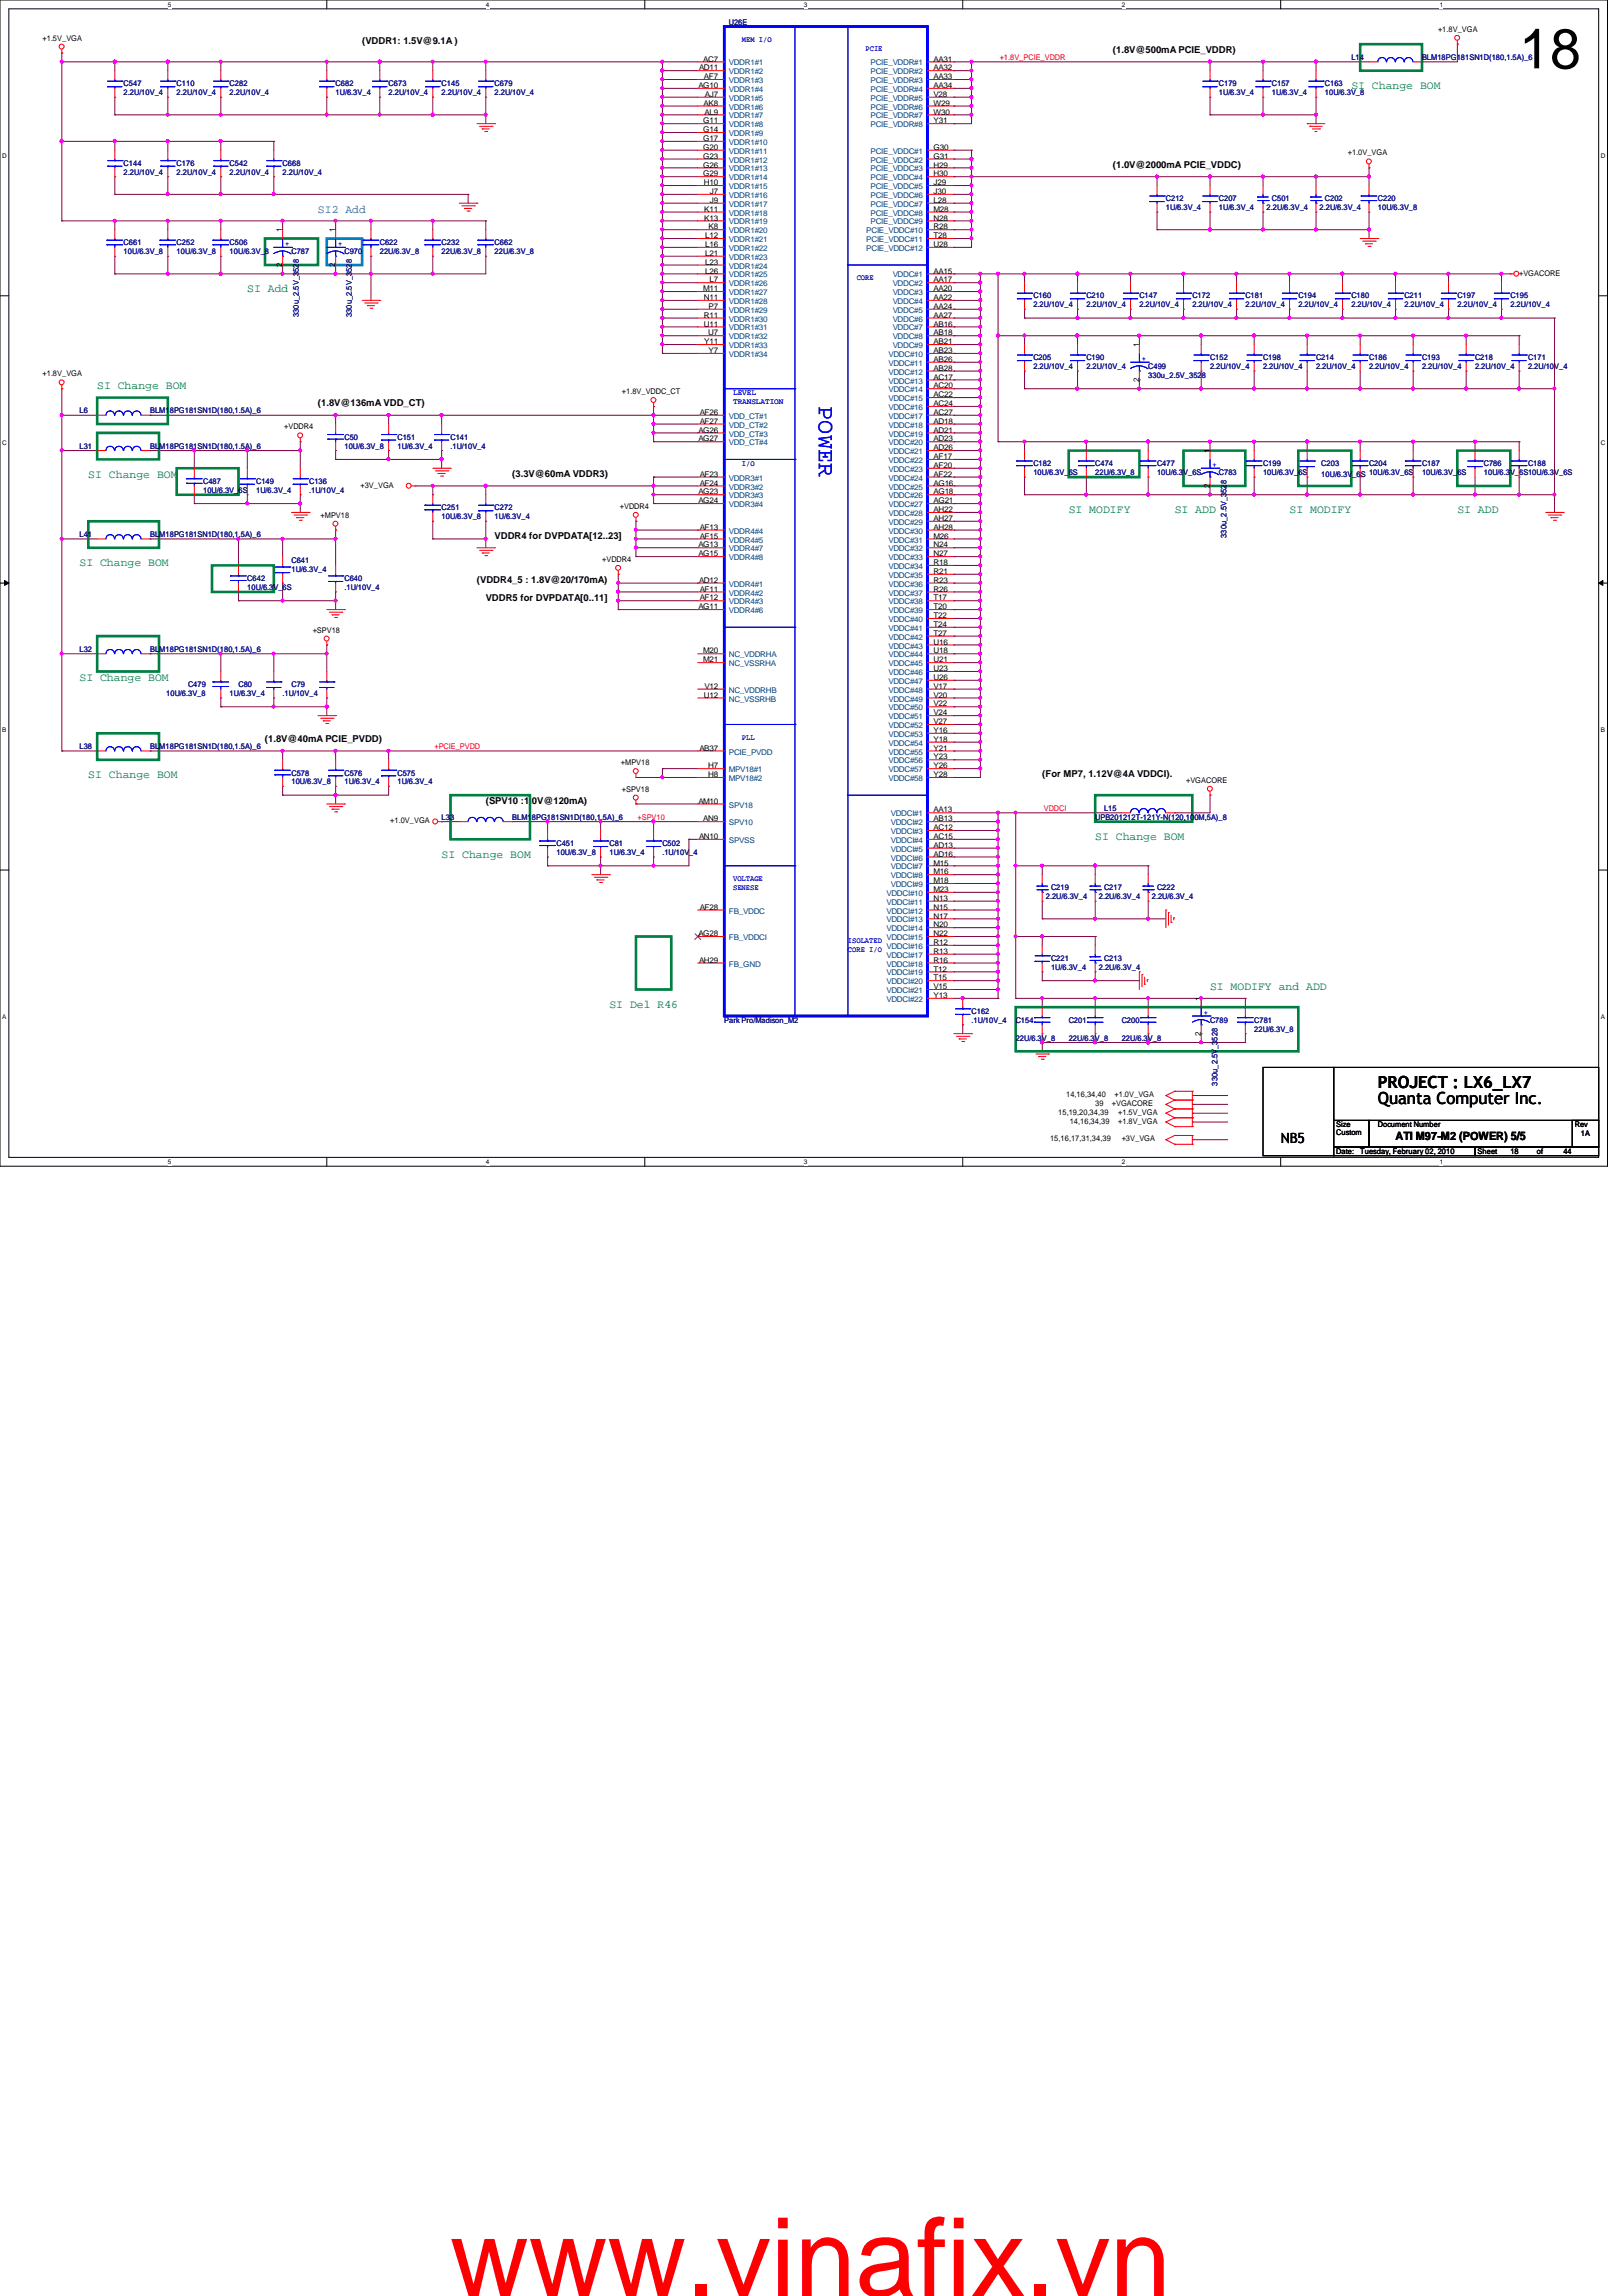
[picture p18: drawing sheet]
<svg xmlns="http://www.w3.org/2000/svg" width="210mm" height="297mm" viewBox="0 0 210 297" stroke-linecap="round" stroke-linejoin="round" font-family="sans-serif">
<defs><g id="words">
<text font-size="14.1" fill="#f00" x="58.2" y="297">www.vinafix.vn</text>
<text font-size="7.3" x="196.6" y="8.8">18</text>
<text font-size="3" fill="#00f" x="106" y="52.6" transform="rotate(90 106 52.6)">POWER</text>
<g font-size="2.2">
<text x="178.3" y="142.8">Quanta Computer Inc.</text>
<text x="178.3" y="140.8">PROJECT : LX6_LX7</text>
</g>
<text font-size="1.8" x="165.7" y="147.9">NB5</text>
<g font-size="1.5" fill="#008040">
<text x="174.9" y="11.5">SI Change BOM</text>
<text x="32" y="37.8">SI Add</text>
<text x="12.6" y="50.4">SI Change BOM</text>
<text x="11.4" y="61.8">SI Change BOM</text>
<text x="138.3" y="66.4">SI MODIFY</text>
<text x="152" y="66.4">SI ADD</text>
<text x="166.9" y="66.4">SI MODIFY</text>
<text x="188.6" y="66.4">SI ADD</text>
<text x="10.3" y="73.2">SI Change BOM</text>
<text x="10.3" y="88.1">SI Change BOM</text>
<text x="11.4" y="100.7">SI Change BOM</text>
<text x="57.1" y="111">SI Change BOM</text>
<text x="141.7" y="108.7">SI Change BOM</text>
<text x="78.9" y="130.4">SI Del R46</text>
<text x="156.6" y="128.1">SI MODIFY and ADD</text>
</g>
<text font-size="1.5" fill="#0080c0" x="41.1" y="27.5">SI2 Add</text>
<text font-size="1.5" x="180.6" y="147.4">ATI M97-M2 (POWER) 5/5</text>
<g font-size="1.2">
<text x="46.9" y="5.7">(VDDR1: 1.5V@9.1A )</text>
<text x="144" y="6.9">(1.8V@500mA PCIE_VDDR)</text>
<text x="144" y="21.7">(1.0V@2000mA PCIE_VDDC)</text>
<text x="41.1" y="52.6">(1.8V@136mA VDD_CT)</text>
<text x="66.3" y="61.7">(3.3V@60mA VDDR3)</text>
<text x="64" y="69.7">VDDR4 for DVPDATA[12..23]</text>
<text x="61.7" y="75.4">(VDDR4_5 : 1.8V@20/170mA)</text>
<text x="62.9" y="77.7">VDDR5 for DVPDATA[0..11]</text>
<text x="34.3" y="96">(1.8V@40mA PCIE_PVDD)</text>
<text x="134.9" y="100.6">(For MP7, 1.12V@4A VDDCI).</text>
<text x="62.9" y="104">(SPV10 :1.0V@120mA)</text>
</g>
<g font-size="1">
<text x="5.5" y="5.2">+1.5V_VGA</text>
<text x="186.1" y="4.1">+1.8V_VGA</text>
<text x="90.4" y="11.4">AG10</text>
<text x="90.5" y="9.1">AD11</text>
<text x="91" y="8">AC7</text>
<text x="91.1" y="10.2">AF7</text>
<text x="120.8" y="8">AA31</text>
<text x="120.8" y="9.1">AA32</text>
<text x="120.8" y="10.2">AA33</text>
<text x="120.8" y="11.4">AA34</text>
<text x="91" y="16">G11</text>
<text x="91" y="17.1">G14</text>
<text x="91.1" y="13.7">AK8</text>
<text x="91.2" y="14.8">AL9</text>
<text x="91.2" y="12.5">AJ7</text>
<text x="120.8" y="12.5">V28</text>
<text x="120.8" y="13.7">W29</text>
<text x="120.8" y="14.8">W30</text>
<text x="120.8" y="16">Y31</text>
<text x="91" y="18.2">G17</text>
<text x="91" y="19.4">G20</text>
<text x="91" y="20.5">G23</text>
<text x="91" y="21.7">G26</text>
<text x="91" y="22.8">G29</text>
<text x="91.1" y="24">H10</text>
<text x="120.8" y="19.4">G30</text>
<text x="120.8" y="20.5">G31</text>
<text x="120.8" y="21.7">H29</text>
<text x="120.8" y="22.8">H30</text>
<text x="120.8" y="24">J29</text>
<text x="174.4" y="20.1">+1.0V_VGA</text>
<text x="91.1" y="27.4">K11</text>
<text x="91.1" y="28.5">K13</text>
<text x="91.7" y="29.7">K8</text>
<text x="91.9" y="25.1">J7</text>
<text x="91.9" y="26.2">J9</text>
<text x="120.8" y="29.7">R28</text>
<text x="120.8" y="25.1">J30</text>
<text x="120.8" y="26.2">L28</text>
<text x="120.8" y="27.4">M28</text>
<text x="120.8" y="28.5">N28</text>
<text x="36.5" y="34.5" transform="rotate(-90 36.5 34.5)">2</text>
<text x="36.5" y="30.1" transform="rotate(-90 36.5 30.1)">1</text>
<text x="43.4" y="34.5" transform="rotate(-90 43.4 34.5)">2</text>
<text x="43.4" y="30.1" transform="rotate(-90 43.4 30.1)">1</text>
<text x="91.3" y="30.8">L12</text>
<text x="91.3" y="32">L16</text>
<text x="91.3" y="33.1">L21</text>
<text x="91.3" y="34.2">L23</text>
<text x="91.3" y="35.4">L26</text>
<text x="120.8" y="30.8">T28</text>
<text x="120.8" y="32">U28</text>
<text x="120.8" y="35.4">AA15</text>
<text x="196.6" y="35.6">+VGACORE</text>
<text x="91" y="37.7">M11</text>
<text x="91.1" y="38.8">N11</text>
<text x="91.1" y="41.1">R11</text>
<text x="91.7" y="40">P7</text>
<text x="91.8" y="36.5">L7</text>
<text x="120.8" y="36.5">AA17</text>
<text x="120.8" y="37.7">AA20</text>
<text x="120.8" y="38.8">AA22</text>
<text x="120.8" y="40">AA24</text>
<text x="120.8" y="41.1">AA27</text>
<text x="91.1" y="42.2">U11</text>
<text x="91.1" y="44.5">Y11</text>
<text x="91.7" y="43.4">U7</text>
<text x="91.7" y="45.7">Y7</text>
<text x="120.8" y="44.5">AB21</text>
<text x="120.8" y="45.7">AB23</text>
<text x="120.8" y="46.8">AB26</text>
<text x="120.8" y="48">AB28</text>
<text x="120.8" y="42.2">AB16</text>
<text x="120.8" y="43.4">AB18</text>
<text x="147.4" y="44.9" transform="rotate(-90 147.4 44.9)">1</text>
<text x="5.5" y="48.7">+1.8V_VGA</text>
<text x="80.5" y="51">+1.8V_VDDC_CT</text>
<text x="90.6" y="53.7">AF26</text>
<text x="120.8" y="49.1">AC17</text>
<text x="120.8" y="50.2">AC20</text>
<text x="120.8" y="51.4">AC22</text>
<text x="120.8" y="52.5">AC24</text>
<text x="120.8" y="53.7">AC27</text>
<text x="147.4" y="49.4" transform="rotate(-90 147.4 49.4)">2</text>
<text x="36.8" y="55.5">+VDDR4</text>
<text x="90.4" y="56">AG26</text>
<text x="90.4" y="57.1">AG27</text>
<text x="90.6" y="54.8">AF27</text>
<text x="120.8" y="54.8">AD18</text>
<text x="120.8" y="56">AD21</text>
<text x="120.8" y="57.1">AD23</text>
<text x="120.8" y="58.3">AD26</text>
<text x="120.8" y="59.4">AF17</text>
<text x="156.5" y="58.6" transform="rotate(-90 156.5 58.6)">1</text>
<text x="46.7" y="63.1">+3V_VGA</text>
<text x="80.2" y="65.8">+VDDR4</text>
<text x="90.4" y="64">AG23</text>
<text x="90.4" y="65.1">AG24</text>
<text x="90.6" y="61.7">AF23</text>
<text x="90.6" y="62.8">AF24</text>
<text x="120.8" y="60.5">AF20</text>
<text x="120.8" y="61.7">AF22</text>
<text x="120.8" y="62.8">AG16</text>
<text x="120.8" y="64">AG18</text>
<text x="120.8" y="65.1">AG21</text>
<text x="156.5" y="63.1" transform="rotate(-90 156.5 63.1)">2</text>
<text x="41.5" y="67">+MPV18</text>
<text x="90.4" y="70.8">AG13</text>
<text x="90.4" y="72">AG15</text>
<text x="90.6" y="68.5">AF13</text>
<text x="90.6" y="69.7">AF15</text>
<text x="120.8" y="66.3">AH22</text>
<text x="120.8" y="69.7">M26</text>
<text x="120.8" y="70.8">N24</text>
<text x="120.8" y="72">N27</text>
<text x="120.8" y="67.4">AH27</text>
<text x="120.8" y="68.5">AH28</text>
<text x="77.9" y="72.7">+VDDR4</text>
<text x="90.5" y="75.4">AD12</text>
<text x="90.6" y="76.5">AF11</text>
<text x="90.6" y="77.7">AF12</text>
<text x="120.8" y="73.1">R18</text>
<text x="120.8" y="74.3">R21</text>
<text x="120.8" y="75.4">R23</text>
<text x="120.8" y="76.5">R26</text>
<text x="120.8" y="77.7">T17</text>
<text x="40.5" y="81.8">+SPV18</text>
<text x="90.4" y="78.8">AG11</text>
<text x="120.8" y="78.8">T20</text>
<text x="120.8" y="80">T22</text>
<text x="120.8" y="81.1">T24</text>
<text x="120.8" y="82.3">T27</text>
<text x="120.8" y="83.4">U16</text>
<text x="91" y="84.5">M20</text>
<text x="91" y="85.7">M21</text>
<text x="91.2" y="89.1">V12</text>
<text x="120.8" y="84.5">U18</text>
<text x="120.8" y="85.7">U21</text>
<text x="120.8" y="86.8">U23</text>
<text x="120.8" y="88">U26</text>
<text x="120.8" y="89.1">V17</text>
<text x="91.1" y="90.3">U12</text>
<text x="120.8" y="90.3">V20</text>
<text x="120.8" y="91.4">V22</text>
<text x="120.8" y="92.5">V24</text>
<text x="120.8" y="93.7">V27</text>
<text x="120.8" y="94.8">Y16</text>
<text x="120.8" y="96">Y18</text>
<text x="80.3" y="99">+MPV18</text>
<text x="90.5" y="97.1">AB37</text>
<text x="91.7" y="99.4">H7</text>
<text x="91.7" y="100.5">H8</text>
<text x="120.8" y="97.1">Y21</text>
<text x="120.8" y="98.3">Y23</text>
<text x="120.8" y="99.4">Y26</text>
<text x="120.8" y="100.5">Y28</text>
<text x="153.5" y="101.3">+VGACORE</text>
<text x="50.5" y="106.5">+1.0V_VGA</text>
<text x="80.5" y="102.4">+SPV18</text>
<text x="90.4" y="104">AM10</text>
<text x="91" y="106.3">AN9</text>
<text x="120.8" y="107.4">AC12</text>
<text x="120.8" y="106.3">AB13</text>
<text x="120.8" y="105.1">AA13</text>
<text x="90.5" y="108.5">AN10</text>
<text x="120.8" y="108.5">AC15</text>
<text x="120.8" y="109.7">AD13</text>
<text x="120.8" y="110.8">AD16</text>
<text x="120.8" y="113.1">M16</text>
<text x="120.8" y="112">M15</text>
<text x="90.6" y="117.7">AF28</text>
<text x="120.8" y="114.3">M18</text>
<text x="120.8" y="115.4">M23</text>
<text x="120.8" y="117.7">N15</text>
<text x="120.8" y="118.8">N17</text>
<text x="120.8" y="120">N20</text>
<text x="120.8" y="116.5">N13</text>
<text x="90.4" y="121.1">AG28</text>
<text x="90.5" y="124.5">AH29</text>
<text x="120.8" y="121.1">N22</text>
<text x="120.8" y="123.4">R13</text>
<text x="120.8" y="124.5">R16</text>
<text x="120.8" y="122.3">R12</text>
<text x="120.8" y="125.7">T12</text>
<text x="120.8" y="126.8">T15</text>
<text x="120.8" y="128">V15</text>
<text x="120.8" y="129.1">Y13</text>
<text x="155.4" y="129.5" transform="rotate(-90 155.4 129.5)">1</text>
<text x="155.4" y="134" transform="rotate(-90 155.4 134)">2</text>
<text x="138" y="141.9">14,16,34,40</text>
<text x="141.7" y="143.1">39</text>
<text x="143.9" y="143.1">+VGACORE</text>
<text x="144.2" y="141.9">+1.0V_VGA</text>
<text x="135.9" y="147.7">15,16,17,31,34,39</text>
<text x="136.9" y="144.2">15,19,20,34,39</text>
<text x="138.4" y="145.4">14,16,34,39</text>
<text x="144.7" y="145.4">+1.8V_VGA</text>
<text x="144.7" y="144.2">+1.5V_VGA</text>
<text x="145.2" y="147.7">+3V_VGA</text>
<text x="172.9" y="145.8">Size</text>
<text x="172.9" y="149.3">Date:</text>
<text x="172.9" y="146.9">Custom</text>
<text x="176" y="149.3">Tuesday, February 02, 2010</text>
<text x="178.3" y="145.8">Document Number</text>
<text x="191.2" y="149.3">Sheet</text>
<text x="195.5" y="149.3">18</text>
<text x="198.9" y="149.3">of</text>
<text x="202.3" y="149.3">44</text>
<text x="203.8" y="145.8">Rev</text>
<text x="204.6" y="147">1A</text>
</g>
<g font-size="1" fill="#000080">
<text x="94.3" y="3.2">U26E</text>
<text x="16" y="11.2">C547</text>
<text x="22.9" y="11.2">C110</text>
<text x="29.7" y="11.2">C282</text>
<text x="43.4" y="11.2">C682</text>
<text x="50.3" y="11.2">C673</text>
<text x="57.1" y="11.2">C145</text>
<text x="64" y="11.2">C679</text>
<text x="157.7" y="11.2">C179</text>
<text x="164.6" y="11.2">C157</text>
<text x="171.4" y="11.2">C163</text>
<text x="174.9" y="7.7">L14</text>
<text x="184" y="7.7">BLM18PG181SN1D(180,1.5A)_6</text>
<text x="16" y="12.3">2.2U/10V_4</text>
<text x="22.9" y="12.3">2.2U/10V_4</text>
<text x="29.7" y="12.3">2.2U/10V_4</text>
<text x="43.4" y="12.3">1U/6.3V_4</text>
<text x="50.3" y="12.3">2.2U/10V_4</text>
<text x="57.1" y="12.3">2.2U/10V_4</text>
<text x="64" y="12.3">2.2U/10V_4</text>
<text x="157.7" y="12.3">1U/6.3V_4</text>
<text x="164.6" y="12.3">1U/6.3V_4</text>
<text x="171.4" y="12.3">10U/6.3V_8</text>
<text x="16" y="21.5">C144</text>
<text x="16" y="22.6">2.2U/10V_4</text>
<text x="22.9" y="21.5">C176</text>
<text x="22.9" y="22.6">2.2U/10V_4</text>
<text x="29.7" y="21.5">C542</text>
<text x="29.7" y="22.6">2.2U/10V_4</text>
<text x="36.6" y="21.5">C668</text>
<text x="36.6" y="22.6">2.2U/10V_4</text>
<text x="150.9" y="26">C212</text>
<text x="150.9" y="27.2">1U/6.3V_4</text>
<text x="157.7" y="26">C207</text>
<text x="157.7" y="27.2">1U/6.3V_4</text>
<text x="163.9" y="27.2">2.2U/6.3V_4</text>
<text x="164.6" y="26">C501</text>
<text x="170.8" y="27.2">2.2U/6.3V_4</text>
<text x="171.4" y="26">C202</text>
<text x="178.3" y="26">C220</text>
<text x="178.3" y="27.2">10U/6.3V_8</text>
<text x="16" y="31.8">C661</text>
<text x="16" y="32.9">10U/6.3V_8</text>
<text x="22.9" y="31.8">C252</text>
<text x="22.9" y="32.9">10U/6.3V_8</text>
<text x="29.7" y="31.8">C506</text>
<text x="29.7" y="32.9">10U/6.3V_8</text>
<text x="37.7" y="32.9">C787</text>
<text x="44.6" y="32.9">C970</text>
<text x="49.1" y="31.8">C622</text>
<text x="49.1" y="32.9">22U/6.3V_8</text>
<text x="57.1" y="31.8">C232</text>
<text x="57.1" y="32.9">22U/6.3V_8</text>
<text x="64" y="31.8">C662</text>
<text x="64" y="32.9">22U/6.3V_8</text>
<text x="38.7" y="41" transform="rotate(-90 38.7 41)">330u_2.5V_3528</text>
<text x="45.6" y="41" transform="rotate(-90 45.6 41)">330u_2.5V_3528</text>
<text x="133.7" y="38.6">C160</text>
<text x="133.7" y="39.8">2.2U/10V_4</text>
<text x="140.6" y="38.6">C210</text>
<text x="140.6" y="39.8">2.2U/10V_4</text>
<text x="147.4" y="38.6">C147</text>
<text x="147.4" y="39.8">2.2U/10V_4</text>
<text x="154.3" y="38.6">C172</text>
<text x="154.3" y="39.8">2.2U/10V_4</text>
<text x="161.2" y="38.6">C181</text>
<text x="161.2" y="39.8">2.2U/10V_4</text>
<text x="168" y="38.6">C194</text>
<text x="168" y="39.8">2.2U/10V_4</text>
<text x="174.9" y="38.6">C180</text>
<text x="174.9" y="39.8">2.2U/10V_4</text>
<text x="181.7" y="38.6">C211</text>
<text x="181.7" y="39.8">2.2U/10V_4</text>
<text x="188.6" y="38.6">C197</text>
<text x="188.6" y="39.8">2.2U/10V_4</text>
<text x="195.5" y="38.6">C195</text>
<text x="195.5" y="39.8">2.2U/10V_4</text>
<text x="133.7" y="46.6">C205</text>
<text x="133.7" y="47.8">2.2U/10V_4</text>
<text x="140.6" y="46.6">C190</text>
<text x="140.6" y="47.8">2.2U/10V_4</text>
<text x="148.6" y="47.8">C499</text>
<text x="156.6" y="46.6">C152</text>
<text x="156.6" y="47.8">2.2U/10V_4</text>
<text x="163.4" y="46.6">C198</text>
<text x="163.4" y="47.8">2.2U/10V_4</text>
<text x="170.3" y="46.6">C214</text>
<text x="170.3" y="47.8">2.2U/10V_4</text>
<text x="177.2" y="46.6">C186</text>
<text x="177.2" y="47.8">2.2U/10V_4</text>
<text x="184" y="46.6">C193</text>
<text x="184" y="47.8">2.2U/10V_4</text>
<text x="190.9" y="46.6">C218</text>
<text x="190.9" y="47.8">2.2U/10V_4</text>
<text x="197.7" y="46.6">C171</text>
<text x="197.7" y="47.8">2.2U/10V_4</text>
<text x="10.3" y="53.5">L6</text>
<text x="19.4" y="53.5">BLM18PG181SN1D(180,1.5A)_6</text>
<text x="148.6" y="48.9">330u_2.5V_3528</text>
<text x="10.3" y="58">L31</text>
<text x="19.4" y="58">BLM18PG181SN1D(180,1.5A)_6</text>
<text x="44.6" y="56.9">C50</text>
<text x="44.6" y="58">10U/6.3V_8</text>
<text x="51.4" y="56.9">C151</text>
<text x="51.4" y="58">1U/6.3V_4</text>
<text x="58.3" y="56.9">C141</text>
<text x="58.3" y="58">.1U/10V_4</text>
<text x="26.3" y="62.6">C487</text>
<text x="26.3" y="63.8">10U/6.3V_6S</text>
<text x="33.1" y="62.6">C149</text>
<text x="33.1" y="63.8">1U/6.3V_4</text>
<text x="40" y="62.6">C136</text>
<text x="40" y="63.8">.1U/10V_4</text>
<text x="133.7" y="60.3">C182</text>
<text x="133.7" y="61.5">10U/6.3V_6S</text>
<text x="141.7" y="60.3">C474</text>
<text x="141.7" y="61.5">22U/6.3V_8</text>
<text x="149.7" y="60.3">C477</text>
<text x="149.7" y="61.5">10U/6.3V_6S</text>
<text x="157.7" y="61.5">C783</text>
<text x="163.4" y="60.3">C199</text>
<text x="163.4" y="61.5">10U/6.3V_6S</text>
<text x="171" y="60.3">C203</text>
<text x="171" y="61.7">10U/6.3V_6S 10U/6.3V_6S</text>
<text x="177.2" y="60.3">C204</text>
<text x="184" y="60.3">C187</text>
<text x="184" y="61.5">10U/6.3V_6S</text>
<text x="192" y="60.3">C786</text>
<text x="192" y="61.5">10U/6.3V_6S10U/6.3V_6S</text>
<text x="197.7" y="60.3">C188</text>
<text x="10.3" y="69.5">L41</text>
<text x="19.4" y="69.5">BLM18PG181SN1D(180,1.5A)_6</text>
<text x="57.1" y="66">C251</text>
<text x="57.1" y="67.2">10U/6.3V_8</text>
<text x="64" y="66">C272</text>
<text x="64" y="67.2">1U/6.3V_4</text>
<text x="158.7" y="69.6" transform="rotate(-90 158.7 69.6)">330u_2.5V_3528</text>
<text x="32" y="75.2">C642</text>
<text x="32" y="76.3">10U/6.3V_6S</text>
<text x="37.7" y="72.9">C641</text>
<text x="37.7" y="74">1U/6.3V_4</text>
<text x="44.6" y="75.2">C640</text>
<text x="44.6" y="76.3">.1U/10V_4</text>
<text x="10.3" y="84.3">L32</text>
<text x="19.4" y="84.3">BLM18PG181SN1D(180,1.5A)_6</text>
<text x="24.3" y="88.9">C479</text>
<text x="30.9" y="88.9">C80</text>
<text x="37.7" y="88.9">C79</text>
<text x="21.5" y="90">10U/6.3V_8</text>
<text x="29.7" y="90">1U/6.3V_4</text>
<text x="36.6" y="90">.1U/10V_4</text>
<text x="10.3" y="96.9">L38</text>
<text x="19.4" y="96.9">BLM18PG181SN1D(180,1.5A)_6</text>
<text x="37.7" y="100.3">C578</text>
<text x="37.7" y="101.5">10U/6.3V_8</text>
<text x="44.6" y="100.3">C576</text>
<text x="44.6" y="101.5">1U/6.3V_4</text>
<text x="51.4" y="100.3">C575</text>
<text x="51.4" y="101.5">1U/6.3V_4</text>
<text x="57.1" y="106">L33</text>
<text x="66.3" y="106">BLM18PG181SN1D(180,1.5A)_6</text>
<text x="141.7" y="106">UPB201212T-121Y-N(120,100M,5A)_8</text>
<text x="142.9" y="104.9">L15</text>
<text x="72" y="109.5">C451</text>
<text x="72" y="110.6">10U/6.3V_8</text>
<text x="78.9" y="109.5">C81</text>
<text x="78.9" y="110.6">1U/6.3V_4</text>
<text x="85.7" y="109.5">C502</text>
<text x="85.7" y="110.6">.1U/10V_4</text>
<text x="135.3" y="116.3">2.2U/6.3V_4</text>
<text x="136" y="115.2">C219</text>
<text x="142.2" y="116.3">2.2U/6.3V_4</text>
<text x="142.9" y="115.2">C217</text>
<text x="149.1" y="116.3">2.2U/6.3V_4</text>
<text x="149.7" y="115.2">C222</text>
<text x="136" y="124.3">C221</text>
<text x="136" y="125.5">1U/6.3V_4</text>
<text x="142.2" y="125.5">2.2U/6.3V_4</text>
<text x="142.9" y="124.3">C213</text>
<text x="125.7" y="131.2">C162</text>
<text x="93.7" y="132.3">Park Pro/Madison_M2</text>
<text x="125.7" y="132.3">.1U/10V_4</text>
<text x="131.4" y="132.3">C154</text>
<text x="131.4" y="134.6">22U/6.3V_8</text>
<text x="138.3" y="132.3">C201</text>
<text x="138.3" y="134.6">22U/6.3V_8</text>
<text x="145.2" y="132.3">C200</text>
<text x="145.2" y="134.6">22U/6.3V_8</text>
<text x="156.6" y="132.3">C789</text>
<text x="162.3" y="132.3">C781</text>
<text x="162.3" y="133.5">22U/6.3V_8</text>
<text x="157.6" y="140.5" transform="rotate(-90 157.6 140.5)">330u_2.5V_3528</text>
</g>
<g font-size="1" fill="#00f">
<text x="96" y="5.4">MEM I/O</text>
<text x="112" y="6.6">PCIE</text>
<text x="36.9" y="31.8">+</text>
<text x="43.8" y="31.8">+</text>
<text x="110.9" y="36.3">CORE</text>
<text x="147.8" y="46.7">+</text>
<text x="94.9" y="51.1">LEVEL</text>
<text x="94.9" y="52.3">TRANSLATION</text>
<text x="96" y="60.3">I/O</text>
<text x="156.9" y="60.4">+</text>
<text x="96" y="95.7">PLL</text>
<text x="94.9" y="114">VOLTAGE</text>
<text x="94.9" y="115.1">SENESE</text>
<text x="109.7" y="122">ISOLATED</text>
<text x="109.7" y="123.1">CORE I/O</text>
<text x="155.8" y="131.3">+</text>
</g>
<g font-size="1" fill="#004080">
<text x="94.3" y="8.5">VDDR1#1</text>
<text x="94.3" y="9.6">VDDR1#2</text>
<text x="94.3" y="10.8">VDDR1#3</text>
<text x="94.3" y="11.9">VDDR1#4</text>
<text x="112.6" y="8.5">PCIE_VDDR#1</text>
<text x="112.6" y="9.6">PCIE_VDDR#2</text>
<text x="112.6" y="10.8">PCIE_VDDR#3</text>
<text x="112.6" y="11.9">PCIE_VDDR#4</text>
<text x="94.3" y="13">VDDR1#5</text>
<text x="94.3" y="14.2">VDDR1#6</text>
<text x="94.3" y="15.3">VDDR1#7</text>
<text x="94.3" y="16.5">VDDR1#8</text>
<text x="94.3" y="17.6">VDDR1#9</text>
<text x="112.6" y="13">PCIE_VDDR#5</text>
<text x="112.6" y="14.2">PCIE_VDDR#6</text>
<text x="112.6" y="15.3">PCIE_VDDR#7</text>
<text x="112.6" y="16.5">PCIE_VDDR#8</text>
<text x="94.3" y="18.8">VDDR1#10</text>
<text x="94.3" y="19.9">VDDR1#11</text>
<text x="94.3" y="21">VDDR1#12</text>
<text x="94.3" y="22.2">VDDR1#13</text>
<text x="94.3" y="23.3">VDDR1#14</text>
<text x="112.6" y="19.9">PCIE_VDDC#1</text>
<text x="112.6" y="21">PCIE_VDDC#2</text>
<text x="112.6" y="22.2">PCIE_VDDC#3</text>
<text x="112.6" y="23.3">PCIE_VDDC#4</text>
<text x="94.3" y="24.5">VDDR1#15</text>
<text x="94.3" y="25.6">VDDR1#16</text>
<text x="94.3" y="26.8">VDDR1#17</text>
<text x="94.3" y="27.9">VDDR1#18</text>
<text x="94.3" y="29">VDDR1#19</text>
<text x="112.6" y="24.5">PCIE_VDDC#5</text>
<text x="112.6" y="25.6">PCIE_VDDC#6</text>
<text x="112.6" y="26.8">PCIE_VDDC#7</text>
<text x="112.6" y="27.9">PCIE_VDDC#8</text>
<text x="112.6" y="29">PCIE_VDDC#9</text>
<text x="94.3" y="30.2">VDDR1#20</text>
<text x="94.3" y="31.3">VDDR1#21</text>
<text x="94.3" y="32.5">VDDR1#22</text>
<text x="94.3" y="33.6">VDDR1#23</text>
<text x="94.3" y="34.8">VDDR1#24</text>
<text x="94.3" y="35.9">VDDR1#25</text>
<text x="112.1" y="30.2">PCIE_VDDC#10</text>
<text x="112.1" y="31.3">PCIE_VDDC#11</text>
<text x="112.1" y="32.5">PCIE_VDDC#12</text>
<text x="115.5" y="35.9">VDDC#1</text>
<text x="94.3" y="37">VDDR1#26</text>
<text x="94.3" y="38.2">VDDR1#27</text>
<text x="94.3" y="39.3">VDDR1#28</text>
<text x="94.3" y="40.5">VDDR1#29</text>
<text x="94.3" y="41.6">VDDR1#30</text>
<text x="115.5" y="37">VDDC#2</text>
<text x="115.5" y="38.2">VDDC#3</text>
<text x="115.5" y="39.3">VDDC#4</text>
<text x="115.5" y="40.5">VDDC#5</text>
<text x="115.5" y="41.6">VDDC#6</text>
<text x="94.3" y="42.8">VDDR1#31</text>
<text x="94.3" y="43.9">VDDR1#32</text>
<text x="94.3" y="45">VDDR1#33</text>
<text x="94.3" y="46.2">VDDR1#34</text>
<text x="115" y="46.2">VDDC#10</text>
<text x="115" y="47.3">VDDC#11</text>
<text x="115.5" y="45">VDDC#9</text>
<text x="115.5" y="42.8">VDDC#7</text>
<text x="115.5" y="43.9">VDDC#8</text>
<text x="115" y="48.5">VDDC#12</text>
<text x="115" y="49.6">VDDC#13</text>
<text x="115" y="50.8">VDDC#14</text>
<text x="115" y="51.9">VDDC#15</text>
<text x="115" y="53">VDDC#16</text>
<text x="94.3" y="54.2">VDD_CT#1</text>
<text x="94.3" y="55.3">VDD_CT#2</text>
<text x="94.3" y="56.5">VDD_CT#3</text>
<text x="94.3" y="57.6">VDD_CT#4</text>
<text x="115" y="54.2">VDDC#17</text>
<text x="115" y="55.3">VDDC#18</text>
<text x="115" y="56.5">VDDC#19</text>
<text x="115" y="57.6">VDDC#20</text>
<text x="115" y="58.8">VDDC#21</text>
<text x="115" y="59.9">VDDC#22</text>
<text x="94.3" y="62.2">VDDR3#1</text>
<text x="94.3" y="63.3">VDDR3#2</text>
<text x="94.3" y="64.5">VDDR3#3</text>
<text x="94.3" y="65.6">VDDR3#4</text>
<text x="115" y="61">VDDC#23</text>
<text x="115" y="62.2">VDDC#24</text>
<text x="115" y="63.3">VDDC#25</text>
<text x="115" y="64.5">VDDC#26</text>
<text x="115" y="65.6">VDDC#27</text>
<text x="94.3" y="69">VDDR4#4</text>
<text x="94.3" y="70.2">VDDR4#5</text>
<text x="94.3" y="71.3">VDDR4#7</text>
<text x="115" y="66.8">VDDC#28</text>
<text x="115" y="70.2">VDDC#31</text>
<text x="115" y="71.3">VDDC#32</text>
<text x="115" y="67.9">VDDC#29</text>
<text x="115" y="69">VDDC#30</text>
<text x="94.3" y="72.5">VDDR4#8</text>
<text x="94.3" y="75.9">VDDR4#1</text>
<text x="94.3" y="77">VDDR4#2</text>
<text x="115" y="72.5">VDDC#33</text>
<text x="115" y="73.6">VDDC#34</text>
<text x="115" y="74.8">VDDC#35</text>
<text x="115" y="75.9">VDDC#36</text>
<text x="115" y="77">VDDC#37</text>
<text x="94.3" y="78.2">VDDR4#3</text>
<text x="94.3" y="79.3">VDDR4#6</text>
<text x="115" y="78.2">VDDC#38</text>
<text x="115" y="79.3">VDDC#39</text>
<text x="115" y="80.5">VDDC#40</text>
<text x="115" y="81.6">VDDC#41</text>
<text x="115" y="82.8">VDDC#42</text>
<text x="115" y="83.9">VDDC#43</text>
<text x="94.3" y="85">NC_VDDRHA</text>
<text x="94.3" y="89.6">NC_VDDRHB</text>
<text x="94.3" y="86.2">NC_VSSRHA</text>
<text x="115" y="85">VDDC#44</text>
<text x="115" y="86.2">VDDC#45</text>
<text x="115" y="87.3">VDDC#46</text>
<text x="115" y="88.5">VDDC#47</text>
<text x="115" y="89.6">VDDC#48</text>
<text x="94.3" y="90.8">NC_VSSRHB</text>
<text x="115" y="90.8">VDDC#49</text>
<text x="115" y="91.9">VDDC#50</text>
<text x="115" y="93">VDDC#51</text>
<text x="115" y="94.2">VDDC#52</text>
<text x="115" y="95.3">VDDC#53</text>
<text x="94.3" y="97.6">PCIE_PVDD</text>
<text x="94.3" y="99.9">MPV18#1</text>
<text x="94.3" y="101">MPV18#2</text>
<text x="115" y="96.5">VDDC#54</text>
<text x="115" y="97.6">VDDC#55</text>
<text x="115" y="98.8">VDDC#56</text>
<text x="115" y="99.9">VDDC#57</text>
<text x="115" y="101">VDDC#58</text>
<text x="94.3" y="104.5">SPV18</text>
<text x="94.3" y="106.8">SPV10</text>
<text x="115.3" y="107.9">VDDCI#3</text>
<text x="115.3" y="106.8">VDDCI#2</text>
<text x="115.3" y="105.6">VDDCI#1</text>
<text x="94.3" y="109.1">SPVSS</text>
<text x="115.3" y="109.1">VDDCI#4</text>
<text x="115.3" y="110.2">VDDCI#5</text>
<text x="115.3" y="111.3">VDDCI#6</text>
<text x="115.3" y="113.6">VDDCI#8</text>
<text x="115.3" y="112.5">VDDCI#7</text>
<text x="94.3" y="118.2">FB_VDDC</text>
<text x="114.7" y="115.9">VDDCI#10</text>
<text x="114.7" y="118.2">VDDCI#12</text>
<text x="114.7" y="119.3">VDDCI#13</text>
<text x="114.7" y="117.1">VDDCI#11</text>
<text x="115.3" y="114.8">VDDCI#9</text>
<text x="94.3" y="121.6">FB_VDDCI</text>
<text x="94.3" y="125.1">FB_GND</text>
<text x="114.7" y="120.5">VDDCI#14</text>
<text x="114.7" y="121.6">VDDCI#15</text>
<text x="114.7" y="123.9">VDDCI#17</text>
<text x="114.7" y="125.1">VDDCI#18</text>
<text x="114.7" y="122.8">VDDCI#16</text>
<text x="114.7" y="127.3">VDDCI#20</text>
<text x="114.7" y="128.5">VDDCI#21</text>
<text x="114.7" y="126.2">VDDCI#19</text>
<text x="114.7" y="129.6">VDDCI#22</text>
</g>
<g font-size="1" fill="#f00">
<text x="129.4" y="7.8">+1.8V_PCIE_VDDR</text>
<text x="56.2" y="96.9">+PCIE_PVDD</text>
<text x="82.5" y="106.1">+SPV10</text>
<text x="135.1" y="104.9">VDDCI</text>
</g>
<g font-size=".8">
<text x="21.7" y=".9">5</text>
<text x="62.9" y=".9">4</text>
<text x="104" y=".9">3</text>
<text x="145.2" y=".9">2</text>
<text x="186.3" y=".9">1</text>
<text x=".3" y="20.4">D</text>
<text x="207.2" y="20.4">D</text>
<text x=".3" y="57.6">C</text>
<text x="207.2" y="57.6">C</text>
<text x=".3" y="94.7">B</text>
<text x="207.2" y="94.7">B</text>
<text x=".3" y="131.9">A</text>
<text x="207.2" y="131.9">A</text>
<text x="21.7" y="150.6">5</text>
<text x="62.9" y="150.6">4</text>
<text x="104" y="150.6">3</text>
<text x="145.2" y="150.6">2</text>
<text x="186.3" y="150.6">1</text>
</g>
</g></defs>
<path d="M0 0h208v150.9h-208zM1.1 1.1h205.8v148.6h-205.8z" fill="none" stroke="#000" stroke-width=".13"/>
<g fill="#fff">
<path d="M21.7 .1h.5v1h-.5z"/>
<path d="M21.7 149.9h.5v.9h-.5z"/>
</g>
<path d="M42.3 0v1.1M42.3 149.7v1.2" fill="none" stroke="#000" stroke-width=".13"/>
<g fill="#fff">
<path d="M62.9 .1h.4v1h-.4z"/>
<path d="M62.9 149.9h.4v.9h-.4z"/>
</g>
<path d="M83.4 0v1.1M83.4 149.7v1.2" fill="none" stroke="#000" stroke-width=".13"/>
<g fill="#fff">
<path d="M104 .1h.5v1h-.5z"/>
<path d="M104 149.9h.5v.9h-.5z"/>
</g>
<path d="M124.6 0v1.1M124.6 149.7v1.2" fill="none" stroke="#000" stroke-width=".13"/>
<g fill="#fff">
<path d="M145.2 .1h.4v1h-.4z"/>
<path d="M145.2 149.9h.4v.9h-.4z"/>
</g>
<path d="M165.7 0v1.1M165.7 149.7v1.2" fill="none" stroke="#000" stroke-width=".13"/>
<g fill="#fff">
<path d="M186.3 .1h.5v1h-.5z"/>
<path d="M186.3 149.9h.5v.9h-.5z"/>
<path d="M.3 19.7h.6v.9h-.6z"/>
<path d="M207.2 19.7h.6v.9h-.6z"/>
<path d="M.3 56.8h.6v.9h-.6z"/>
<path d="M207.2 56.8h.6v.9h-.6z"/>
</g>
<path d="M0 38.3h1.1M206.9 38.3h1.1" fill="none" stroke="#000" stroke-width=".13"/>
<g fill="#fff">
<path d="M.3 94h.5v.9h-.5z"/>
<path d="M207.2 94h.5v.9h-.5z"/>
</g>
<path d="M0 75.4h1.1M.6 75.1l.5 .3-.5 .3zM206.9 75.4l.5-.3v.6zM206.9 75.4h1.1" fill="none" stroke="#000" stroke-width=".13"/>
<path d="M.6 75.1l.5 .3-.5 .3zM206.9 75.4l.5-.3v.6z" fill="#000"/>
<g fill="#fff">
<path d="M.3 131.1h.5v.9h-.5z"/>
<path d="M207.2 131.1h.5v.9h-.5z"/>
</g>
<path d="M0 112.6h1.1M206.9 112.6h1.1" fill="none" stroke="#000" stroke-width=".13"/>
<path d="M170.3 8h.1M170.3 8h6.9" fill="none" stroke="#800040" stroke-width=".13"/>
<path d="M170.1 7.8h.3v.3l-.1 .1-.2-.1z" fill-rule="evenodd" fill="#f0f"/>
<path d="M170.1 7.8h.3v.3l-.1 .1-.2-.1z" fill="none" stroke="#f0f" stroke-width=".13"/>
<path d="M156.6 8h.1M156.6 8h6.8" fill="none" stroke="#800040" stroke-width=".13"/>
<path d="M156.4 7.8h.3v.3l-.2 .1-.1-.1z" fill-rule="evenodd" fill="#f0f"/>
<path d="M156.4 7.8h.3v.3l-.2 .1-.1-.1z" fill="none" stroke="#f0f" stroke-width=".13"/>
<path d="M163.4 14.9h6.9M170.3 14.9h.1" fill="none" stroke="#800040" stroke-width=".13"/>
<path d="M163.3 14.7h.3v.3h-.2h-.1z" fill-rule="evenodd" fill="#f0f"/>
<path d="M163.3 14.7h.3v.3h-.2h-.1z" fill="none" stroke="#f0f" stroke-width=".13"/>
<path d="M170.1 14.7h.3v.3h-.1h-.2z" fill-rule="evenodd" fill="#f0f"/>
<path d="M170.1 14.7h.3v.3h-.1h-.2z" fill="none" stroke="#f0f" stroke-width=".13"/>
<path d="M123.4 20.6h.1M123.4 20.6h2.3M125.7 20.6h.1M125.7 20.6v1.1" fill="none" stroke="#800040" stroke-width=".13"/>
<path d="M125.6 20.4h.2v.3h-.1h-.1z" fill-rule="evenodd" fill="#f0f"/>
<path d="M125.6 20.4h.2v.3h-.1h-.1z" fill="none" stroke="#f0f" stroke-width=".13"/>
<path d="M123.4 28.6h.1M123.4 28.6h2.3M125.7 28.6h.1M125.7 28.6v1.1M123.4 67.4h.1M123.4 67.4h3.5" fill="none" stroke="#800040" stroke-width=".13"/>
<path d="M125.6 28.4h.2v.3h-.1h-.1z" fill-rule="evenodd" fill="#f0f"/>
<path d="M125.6 28.4h.2v.3h-.1h-.1z" fill="none" stroke="#f0f" stroke-width=".13"/>
<path d="M126.9 60.6h.1M126.9 60.6v1.1" fill="none" stroke="#800040" stroke-width=".13"/>
<path d="M126.7 61.6h.3v.2l-.2 .1-.1-.1z" fill-rule="evenodd" fill="#f0f"/>
<path d="M126.7 61.6h.3v.2l-.2 .1-.1-.1z" fill="none" stroke="#f0f" stroke-width=".13"/>
<path d="M126.7 60.4h.3v.3h-.2h-.1z" fill-rule="evenodd" fill="#f0f"/>
<path d="M126.7 60.4h.3v.3h-.2h-.1z" fill="none" stroke="#f0f" stroke-width=".13"/>
<path d="M123.4 12.6h.1M123.4 12.6h2.3" fill="none" stroke="#800040" stroke-width=".13"/>
<path d="M125.6 12.4h.2v.3h-.1h-.1z" fill-rule="evenodd" fill="#f0f"/>
<path d="M125.6 12.4h.2v.3h-.1h-.1z" fill="none" stroke="#f0f" stroke-width=".13"/>
<path d="M125.7 24h.1M125.7 24v1.1" fill="none" stroke="#800040" stroke-width=".13"/>
<path d="M125.6 23.8h.2v.3l-.1 .1-.1-.1z" fill-rule="evenodd" fill="#f0f"/>
<path d="M125.6 23.8h.2v.3l-.1 .1-.1-.1z" fill="none" stroke="#f0f" stroke-width=".13"/>
<path d="M125.7 26.3h.1M125.7 26.3v1.1" fill="none" stroke="#800040" stroke-width=".13"/>
<path d="M125.6 26.1h.2v.3l-.1 .1-.1-.1z" fill-rule="evenodd" fill="#f0f"/>
<path d="M125.6 26.1h.2v.3l-.1 .1-.1-.1z" fill="none" stroke="#f0f" stroke-width=".13"/>
<path d="M123.4 21.7h.1M123.4 21.7h2.3M125.7 22.9h.1M125.7 22.9v1.1" fill="none" stroke="#800040" stroke-width=".13"/>
<path d="M125.6 22.7h.2v.3h-.1h-.1z" fill-rule="evenodd" fill="#f0f"/>
<path d="M125.6 22.7h.2v.3h-.1h-.1z" fill="none" stroke="#f0f" stroke-width=".13"/>
<g fill="none" stroke="#800040" stroke-width=".13">
<path d="M156.6 12.6h.1M156.6 12.6v2.3M163.4 12.6h.1M163.4 12.6v2.3M170.3 12.6h.1M170.3 8h.1M170.3 8v1.1M170.3 12.6v2.3M188.6 5.7h.1M188.6 5.7v2.3M149.7 22.9h.1M149.7 22.9v1.1"/>
<path d="M149.7 22.9h6.9M177.2 21.7h.1M177.2 21.7v1.2"/>
</g>
<path d="M156.4 22.7h.3v.3h-.2h-.1z" fill-rule="evenodd" fill="#f0f"/>
<path d="M156.4 22.7h.3v.3h-.2h-.1z" fill="none" stroke="#f0f" stroke-width=".13"/>
<path d="M149.6 22.7h.2v.3h-.1h-.1z" fill-rule="evenodd" fill="#f0f"/>
<path d="M149.6 22.7h.2v.3h-.1h-.1z" fill="none" stroke="#f0f" stroke-width=".13"/>
<path d="M156.6 22.9h.1M156.6 22.9h6.8M163.4 22.9h.1M163.4 22.9v1.1" fill="none" stroke="#800040" stroke-width=".13"/>
<path d="M156.4 22.7h.3v.3h-.2h-.1z" fill-rule="evenodd" fill="#f0f"/>
<path d="M156.4 22.7h.3v.3h-.2h-.1z" fill="none" stroke="#f0f" stroke-width=".13"/>
<path d="M170.3 22.9h.1M170.3 22.9h6.9M177.2 29.7h.1M177.2 22.9h.1M177.2 22.9v1.1M177.2 29.7v1.2" fill="none" stroke="#800040" stroke-width=".13"/>
<path d="M177 22.7h.3v.3h-.2h-.1z" fill-rule="evenodd" fill="#f0f"/>
<path d="M177 22.7h.3v.3h-.2h-.1z" fill="none" stroke="#f0f" stroke-width=".13"/>
<path d="M170.1 22.7h.3v.3h-.1h-.2z" fill-rule="evenodd" fill="#f0f"/>
<path d="M170.1 22.7h.3v.3h-.1h-.2z" fill="none" stroke="#f0f" stroke-width=".13"/>
<path d="M163.4 22.9h.1M163.4 22.9h6.9M170.3 22.9h.1M170.3 22.9v1.1" fill="none" stroke="#800040" stroke-width=".13"/>
<path d="M163.3 22.7h.3v.3h-.2h-.1z" fill-rule="evenodd" fill="#f0f"/>
<path d="M163.3 22.7h.3v.3h-.2h-.1z" fill="none" stroke="#f0f" stroke-width=".13"/>
<path d="M156.6 22.9h.1M156.6 22.9v1.1M170.3 29.7h.1M177.2 27.4h.1M177.2 27.4v2.3h-6.9" fill="none" stroke="#800040" stroke-width=".13"/>
<path d="M177 29.6h.3v.2l-.2 .1-.1-.1z" fill-rule="evenodd" fill="#f0f"/>
<path d="M177 29.6h.3v.2l-.2 .1-.1-.1z" fill="none" stroke="#f0f" stroke-width=".13"/>
<path d="M170.1 29.6h.3v.2l-.1 .1-.2-.1z" fill-rule="evenodd" fill="#f0f"/>
<path d="M170.1 29.6h.3v.2l-.1 .1-.2-.1z" fill="none" stroke="#f0f" stroke-width=".13"/>
<path d="M163.4 29.7h.1M170.3 27.4h.1M170.3 27.4v2.3h-6.9" fill="none" stroke="#800040" stroke-width=".13"/>
<path d="M163.3 29.6h.3v.2l-.2 .1-.1-.1z" fill-rule="evenodd" fill="#f0f"/>
<path d="M163.3 29.6h.3v.2l-.2 .1-.1-.1z" fill="none" stroke="#f0f" stroke-width=".13"/>
<path d="M149.7 27.4h.1M149.7 29.7h.1M149.7 27.4v2.3M149.7 29.7h6.9" fill="none" stroke="#800040" stroke-width=".13"/>
<path d="M156.4 29.6h.3v.2l-.2 .1-.1-.1z" fill-rule="evenodd" fill="#f0f"/>
<path d="M156.4 29.6h.3v.2l-.2 .1-.1-.1z" fill="none" stroke="#f0f" stroke-width=".13"/>
<path d="M123.4 29.7h.1M123.4 29.7h2.3M125.7 30.9h.1M125.7 30.9v1.1M156.6 27.4h.1M156.6 27.4v2.3" fill="none" stroke="#800040" stroke-width=".13"/>
<path d="M125.6 30.7h.2v.3h-.1h-.1z" fill-rule="evenodd" fill="#f0f"/>
<path d="M125.6 30.7h.2v.3h-.1h-.1z" fill="none" stroke="#f0f" stroke-width=".13"/>
<path d="M156.6 29.7h.1M163.4 27.4h.1M163.4 27.4v2.3h-6.8" fill="none" stroke="#800040" stroke-width=".13"/>
<path d="M156.4 29.6h.3v.2l-.2 .1-.1-.1z" fill-rule="evenodd" fill="#f0f"/>
<path d="M156.4 29.6h.3v.2l-.2 .1-.1-.1z" fill="none" stroke="#f0f" stroke-width=".13"/>
<path d="M123.4 61.7h.1M123.4 61.7h3.5M126.9 61.7h.1M126.9 61.7v1.2" fill="none" stroke="#800040" stroke-width=".13"/>
<path d="M126.7 61.6h.3v.2l-.2 .1-.1-.1z" fill-rule="evenodd" fill="#f0f"/>
<path d="M126.7 61.6h.3v.2l-.2 .1-.1-.1z" fill="none" stroke="#f0f" stroke-width=".13"/>
<path d="M123.4 13.7h.1M123.4 13.7h2.3" fill="none" stroke="#800040" stroke-width=".13"/>
<path d="M125.6 13.6h.2v.2l-.1 .1-.1-.1z" fill-rule="evenodd" fill="#f0f"/>
<path d="M125.6 13.6h.2v.2l-.1 .1-.1-.1z" fill="none" stroke="#f0f" stroke-width=".13"/>
<path d="M163.4 8h.1M163.4 8v1.1M184 8h.1M184 8h4.6M123.4 22.9h.1M123.4 30.9h.1M123.4 22.9h2.3M123.4 30.9h2.3M123.4 62.9h.1M123.4 62.9h3.5M126.9 62.9h.1M126.9 62.9v1.1" fill="none" stroke="#800040" stroke-width=".13"/>
<path d="M126.7 62.7h.3v.3h-.2h-.1z" fill-rule="evenodd" fill="#f0f"/>
<path d="M126.7 62.7h.3v.3h-.2h-.1z" fill="none" stroke="#f0f" stroke-width=".13"/>
<path d="M123.4 14.9h.1M123.4 14.9h2.3" fill="none" stroke="#800040" stroke-width=".13"/>
<path d="M125.6 14.7h.2v.3h-.1h-.1z" fill-rule="evenodd" fill="#f0f"/>
<path d="M125.6 14.7h.2v.3h-.1h-.1z" fill="none" stroke="#f0f" stroke-width=".13"/>
<path d="M123.4 24h.1M123.4 24h2.3M125.7 25.1h.1M125.7 25.1v1.2M126.9 54.9h.1M126.9 54.9v1.1" fill="none" stroke="#800040" stroke-width=".13"/>
<path d="M126.7 54.7h.3v.3h-.2h-.1z" fill-rule="evenodd" fill="#f0f"/>
<path d="M126.7 54.7h.3v.3h-.2h-.1z" fill="none" stroke="#f0f" stroke-width=".13"/>
<path d="M123.4 56h.1M123.4 56h3.5M126.9 56h.1M126.9 56v1.1" fill="none" stroke="#800040" stroke-width=".13"/>
<path d="M126.7 57h.3v.2l-.2 .1-.1-.1z" fill-rule="evenodd" fill="#f0f"/>
<path d="M126.7 57h.3v.2l-.2 .1-.1-.1z" fill="none" stroke="#f0f" stroke-width=".13"/>
<path d="M126.7 55.8h.3v.3l-.2 .1-.1-.1z" fill-rule="evenodd" fill="#f0f"/>
<path d="M126.7 55.8h.3v.3l-.2 .1-.1-.1z" fill="none" stroke="#f0f" stroke-width=".13"/>
<path d="M126.9 57.1h.1M126.9 57.1v1.2" fill="none" stroke="#800040" stroke-width=".13"/>
<path d="M126.7 57h.3v.2l-.2 .1-.1-.1z" fill-rule="evenodd" fill="#f0f"/>
<path d="M126.7 57h.3v.2l-.2 .1-.1-.1z" fill="none" stroke="#f0f" stroke-width=".13"/>
<path d="M126.9 51.4h.1M126.9 51.4v1.2" fill="none" stroke="#800040" stroke-width=".13"/>
<path d="M126.7 51.3h.3v.2l-.2 .1-.1-.1z" fill-rule="evenodd" fill="#f0f"/>
<path d="M126.7 51.3h.3v.2l-.2 .1-.1-.1z" fill="none" stroke="#f0f" stroke-width=".13"/>
<path d="M123.4 54.9h.1M123.4 57.1h.1M123.4 53.7h.1M123.4 46.9h.1M123.4 51.4h.1M123.4 54.9h3.5M123.4 57.1h3.5M123.4 53.7h3.5M123.4 46.9h3.5M123.4 51.4h3.5M126.9 48h.1M126.9 48v1.1" fill="none" stroke="#800040" stroke-width=".13"/>
<path d="M126.7 47.8h.3v.3l-.2 .1-.1-.1z" fill-rule="evenodd" fill="#f0f"/>
<path d="M126.7 47.8h.3v.3l-.2 .1-.1-.1z" fill="none" stroke="#f0f" stroke-width=".13"/>
<path d="M123.4 52.6h.1M123.4 52.6h3.5M126.9 49.1h.1M126.9 49.1v1.2" fill="none" stroke="#800040" stroke-width=".13"/>
<path d="M126.7 49h.3v.2l-.2 .1-.1-.1z" fill-rule="evenodd" fill="#f0f"/>
<path d="M126.7 49h.3v.2l-.2 .1-.1-.1z" fill="none" stroke="#f0f" stroke-width=".13"/>
<path d="M126.9 53.7h.1M126.9 53.7v1.2" fill="none" stroke="#800040" stroke-width=".13"/>
<path d="M126.7 53.6h.3v.2l-.2 .1-.1-.1z" fill-rule="evenodd" fill="#f0f"/>
<path d="M126.7 53.6h.3v.2l-.2 .1-.1-.1z" fill="none" stroke="#f0f" stroke-width=".13"/>
<path d="M126.9 52.6h.1M126.9 52.6v1.1" fill="none" stroke="#800040" stroke-width=".13"/>
<path d="M126.7 52.4h.3v.3h-.2h-.1z" fill-rule="evenodd" fill="#f0f"/>
<path d="M126.7 52.4h.3v.3h-.2h-.1z" fill="none" stroke="#f0f" stroke-width=".13"/>
<path d="M123.4 49.1h.1M123.4 49.1h3.5M126.9 46.9h.1M126.9 46.9v1.1" fill="none" stroke="#800040" stroke-width=".13"/>
<path d="M126.7 46.7h.3v.3h-.2h-.1z" fill-rule="evenodd" fill="#f0f"/>
<path d="M126.7 46.7h.3v.3h-.2h-.1z" fill="none" stroke="#f0f" stroke-width=".13"/>
<path d="M123.4 50.3h.1M123.4 44.6h.1M123.4 43.4h.1M123.4 42.3h.1M123.4 48h.1M123.4 50.3h3.5M123.4 44.6h3.5M123.4 43.4h3.5M123.4 42.3h3.5M123.4 48h3.5M126.9 50.3h.1M126.9 50.3v1.1" fill="none" stroke="#800040" stroke-width=".13"/>
<path d="M126.7 50.1h.3v.3l-.2 .1-.1-.1z" fill-rule="evenodd" fill="#f0f"/>
<path d="M126.7 50.1h.3v.3l-.2 .1-.1-.1z" fill="none" stroke="#f0f" stroke-width=".13"/>
<path d="M126.9 44.6h.1M126.9 44.6v1.1" fill="none" stroke="#800040" stroke-width=".13"/>
<path d="M126.7 44.4h.3v.3h-.2h-.1z" fill-rule="evenodd" fill="#f0f"/>
<path d="M126.7 44.4h.3v.3h-.2h-.1z" fill="none" stroke="#f0f" stroke-width=".13"/>
<path d="M126.9 43.4h.1M126.9 43.4v1.2" fill="none" stroke="#800040" stroke-width=".13"/>
<path d="M126.7 43.3h.3v.2l-.2 .1-.1-.1z" fill-rule="evenodd" fill="#f0f"/>
<path d="M126.7 43.3h.3v.2l-.2 .1-.1-.1z" fill="none" stroke="#f0f" stroke-width=".13"/>
<path d="M126.9 45.7h.1M126.9 45.7v1.2" fill="none" stroke="#800040" stroke-width=".13"/>
<path d="M126.7 45.6h.3v.2l-.2 .1-.1-.1z" fill-rule="evenodd" fill="#f0f"/>
<path d="M126.7 45.6h.3v.2l-.2 .1-.1-.1z" fill="none" stroke="#f0f" stroke-width=".13"/>
<path d="M126.9 42.3h.1M126.9 42.3v1.1" fill="none" stroke="#800040" stroke-width=".13"/>
<path d="M126.7 42.1h.3v.3l-.2 .1-.1-.1z" fill-rule="evenodd" fill="#f0f"/>
<path d="M126.7 42.1h.3v.3l-.2 .1-.1-.1z" fill="none" stroke="#f0f" stroke-width=".13"/>
<path d="M123.4 38.9h.1M123.4 38.9h3.5M126.9 41.1h.1M126.9 41.1v1.2" fill="none" stroke="#800040" stroke-width=".13"/>
<path d="M126.7 41h.3v.2l-.2 .1-.1-.1z" fill-rule="evenodd" fill="#f0f"/>
<path d="M126.7 41h.3v.2l-.2 .1-.1-.1z" fill="none" stroke="#f0f" stroke-width=".13"/>
<path d="M123.4 8h.1M123.4 8h2.3M156.6 8h.1M156.6 8v1.1M123.4 45.7h.1M123.4 40h.1M123.4 58.3h.1M123.4 45.7h3.5M123.4 40h3.5M123.4 58.3h3.5" fill="none" stroke="#800040" stroke-width=".13"/>
<path d="M126.7 58.1h.3v.3l-.2 .1-.1-.1z" fill-rule="evenodd" fill="#f0f"/>
<path d="M126.7 58.1h.3v.3l-.2 .1-.1-.1z" fill="none" stroke="#f0f" stroke-width=".13"/>
<path d="M163.4 8h.1M163.4 8h6.9M123.4 36.6h.1M123.4 37.7h.1M123.4 36.6h3.5M123.4 37.7h3.5" fill="none" stroke="#800040" stroke-width=".13"/>
<path d="M170.1 7.8h.3v.3l-.1 .1-.2-.1z" fill-rule="evenodd" fill="#f0f"/>
<path d="M170.1 7.8h.3v.3l-.1 .1-.2-.1z" fill="none" stroke="#f0f" stroke-width=".13"/>
<path d="M163.3 7.8h.3v.3l-.2 .1-.1-.1z" fill-rule="evenodd" fill="#f0f"/>
<path d="M163.3 7.8h.3v.3l-.2 .1-.1-.1z" fill="none" stroke="#f0f" stroke-width=".13"/>
<path d="M125.7 8h.1M125.7 8v1.1M123.4 64h.1M123.4 64h3.5" fill="none" stroke="#800040" stroke-width=".13"/>
<path d="M125.6 7.8h.2v.3l-.1 .1-.1-.1z" fill-rule="evenodd" fill="#f0f"/>
<path d="M125.6 7.8h.2v.3l-.1 .1-.1-.1z" fill="none" stroke="#f0f" stroke-width=".13"/>
<path d="M123.4 16h.1M123.4 16h2.3M123.4 25.1h.1M123.4 25.1h2.3" fill="none" stroke="#800040" stroke-width=".13"/>
<path d="M125.6 25h.2v.2l-.1 .1-.1-.1z" fill-rule="evenodd" fill="#f0f"/>
<path d="M125.6 25h.2v.2l-.1 .1-.1-.1z" fill="none" stroke="#f0f" stroke-width=".13"/>
<path d="M126.9 38.9h.1M126.9 38.9v1.1" fill="none" stroke="#800040" stroke-width=".13"/>
<path d="M126.7 39.8h.3v.3l-.2 .1-.1-.1z" fill-rule="evenodd" fill="#f0f"/>
<path d="M126.7 39.8h.3v.3l-.2 .1-.1-.1z" fill="none" stroke="#f0f" stroke-width=".13"/>
<path d="M126.7 38.7h.3v.3h-.2h-.1z" fill-rule="evenodd" fill="#f0f"/>
<path d="M126.7 38.7h.3v.3h-.2h-.1z" fill="none" stroke="#f0f" stroke-width=".13"/>
<path d="M126.9 37.7h.1M126.9 37.7v1.2" fill="none" stroke="#800040" stroke-width=".13"/>
<path d="M126.7 38.7h.3v.3h-.2h-.1z" fill-rule="evenodd" fill="#f0f"/>
<path d="M126.7 38.7h.3v.3h-.2h-.1z" fill="none" stroke="#f0f" stroke-width=".13"/>
<path d="M126.7 37.6h.3v.2l-.2 .1-.1-.1z" fill-rule="evenodd" fill="#f0f"/>
<path d="M126.7 37.6h.3v.2l-.2 .1-.1-.1z" fill="none" stroke="#f0f" stroke-width=".13"/>
<path d="M126.9 36.6h.1M126.9 36.6v1.1" fill="none" stroke="#800040" stroke-width=".13"/>
<path d="M126.7 37.6h.3v.2l-.2 .1-.1-.1z" fill-rule="evenodd" fill="#f0f"/>
<path d="M126.7 37.6h.3v.2l-.2 .1-.1-.1z" fill="none" stroke="#f0f" stroke-width=".13"/>
<path d="M126.7 36.4h.3v.3h-.2h-.1z" fill-rule="evenodd" fill="#f0f"/>
<path d="M126.7 36.4h.3v.3h-.2h-.1z" fill="none" stroke="#f0f" stroke-width=".13"/>
<path d="M125.7 9.1h.1M125.7 9.1v1.2" fill="none" stroke="#800040" stroke-width=".13"/>
<path d="M125.6 9h.2v.2l-.1 .1-.1-.1z" fill-rule="evenodd" fill="#f0f"/>
<path d="M125.6 9h.2v.2l-.1 .1-.1-.1z" fill="none" stroke="#f0f" stroke-width=".13"/>
<path d="M123.4 9.1h.1M123.4 9.1h2.3M123.4 59.4h.1M126.9 58.3h.1M126.9 58.3v1.1h-3.5" fill="none" stroke="#800040" stroke-width=".13"/>
<path d="M126.7 59.3h.3v.2l-.2 .1-.1-.1z" fill-rule="evenodd" fill="#f0f"/>
<path d="M126.7 59.3h.3v.2l-.2 .1-.1-.1z" fill="none" stroke="#f0f" stroke-width=".13"/>
<path d="M123.4 65.2h.1M123.4 65.2h3.5" fill="none" stroke="#800040" stroke-width=".13"/>
<path d="M126.7 65h.3v.2l-.2 .1-.1-.1z" fill-rule="evenodd" fill="#f0f"/>
<path d="M126.7 65h.3v.2l-.2 .1-.1-.1z" fill="none" stroke="#f0f" stroke-width=".13"/>
<path d="M123.4 19.4h.1M123.4 19.4h2.3M123.4 26.3h.1M123.4 35.4h.1M123.4 26.3h2.3M123.4 35.4h3.5M126.9 35.4h.1M126.9 35.4v1.2M126.9 59.4h.1M126.9 59.4v1.2h-3.5M123.4 60.6h.1" fill="none" stroke="#800040" stroke-width=".13"/>
<path d="M126.7 36.4h.3v.3h-.2h-.1z" fill-rule="evenodd" fill="#f0f"/>
<path d="M126.7 36.4h.3v.3h-.2h-.1z" fill="none" stroke="#f0f" stroke-width=".13"/>
<path d="M126.7 35.3h.3v.2l-.2 .1-.1-.1z" fill-rule="evenodd" fill="#f0f"/>
<path d="M126.7 35.3h.3v.2l-.2 .1-.1-.1z" fill="none" stroke="#f0f" stroke-width=".13"/>
<path d="M123.4 10.3h.1M123.4 10.3h2.3M125.7 10.3h.1M125.7 10.3v1.1" fill="none" stroke="#800040" stroke-width=".13"/>
<path d="M125.6 10.1h.2v.3l-.1 .1-.1-.1z" fill-rule="evenodd" fill="#f0f"/>
<path d="M125.6 10.1h.2v.3l-.1 .1-.1-.1z" fill="none" stroke="#f0f" stroke-width=".13"/>
<path d="M125.7 27.4h.1M125.7 29.7h.1M125.7 27.4v1.2M125.7 29.7v1.2M123.4 41.1h.1M123.4 41.1h3.5" fill="none" stroke="#800040" stroke-width=".13"/>
<path d="M125.6 29.6h.2v.2l-.1 .1-.1-.1z" fill-rule="evenodd" fill="#f0f"/>
<path d="M125.6 29.6h.2v.2l-.1 .1-.1-.1z" fill="none" stroke="#f0f" stroke-width=".13"/>
<path d="M125.7 21.7h.1M125.7 21.7v1.2" fill="none" stroke="#800040" stroke-width=".13"/>
<path d="M125.6 21.6h.2v.2l-.1 .1-.1-.1z" fill-rule="evenodd" fill="#f0f"/>
<path d="M125.6 21.6h.2v.2l-.1 .1-.1-.1z" fill="none" stroke="#f0f" stroke-width=".13"/>
<path d="M126.9 40h.1M126.9 40v1.1" fill="none" stroke="#800040" stroke-width=".13"/>
<path d="M126.7 39.8h.3v.3l-.2 .1-.1-.1z" fill-rule="evenodd" fill="#f0f"/>
<path d="M126.7 39.8h.3v.3l-.2 .1-.1-.1z" fill="none" stroke="#f0f" stroke-width=".13"/>
<path d="M126.9 64h.1M126.9 64v1.2" fill="none" stroke="#800040" stroke-width=".13"/>
<path d="M126.7 63.8h.3v.3l-.2 .1-.1-.1z" fill-rule="evenodd" fill="#f0f"/>
<path d="M126.7 63.8h.3v.3l-.2 .1-.1-.1z" fill="none" stroke="#f0f" stroke-width=".13"/>
<path d="M126.9 66.3h.1M126.9 66.3v1.1" fill="none" stroke="#800040" stroke-width=".13"/>
<path d="M126.7 67.3h.3v.2l-.2 .1-.1-.1z" fill-rule="evenodd" fill="#f0f"/>
<path d="M126.7 67.3h.3v.2l-.2 .1-.1-.1z" fill="none" stroke="#f0f" stroke-width=".13"/>
<path d="M125.7 12.6h.1M125.7 12.6v1.1M123.4 66.3h.1M126.9 65.2h.1M126.9 65.2v1.1h-3.5" fill="none" stroke="#800040" stroke-width=".13"/>
<path d="M126.7 66.1h.3v.3l-.2 .1-.1-.1z" fill-rule="evenodd" fill="#f0f"/>
<path d="M126.7 66.1h.3v.3l-.2 .1-.1-.1z" fill="none" stroke="#f0f" stroke-width=".13"/>
<path d="M125.7 19.4h.1M125.7 19.4v1.2" fill="none" stroke="#800040" stroke-width=".13"/>
<path d="M125.6 20.4h.2v.3h-.1h-.1z" fill-rule="evenodd" fill="#f0f"/>
<path d="M125.6 20.4h.2v.3h-.1h-.1z" fill="none" stroke="#f0f" stroke-width=".13"/>
<path d="M123.4 32h.1M123.4 27.4h.1M123.4 32h2.3M123.4 27.4h2.3" fill="none" stroke="#800040" stroke-width=".13"/>
<path d="M125.6 27.3h.2v.2l-.1 .1-.1-.1z" fill-rule="evenodd" fill="#f0f"/>
<path d="M125.6 27.3h.2v.2l-.1 .1-.1-.1z" fill="none" stroke="#f0f" stroke-width=".13"/>
<path d="M125.7 14.9h.1M125.7 11.4h.1M125.7 11.4v1.2M125.7 14.9v1.1" fill="none" stroke="#800040" stroke-width=".13"/>
<path d="M125.6 11.3h.2v.2l-.1 .1-.1-.1z" fill-rule="evenodd" fill="#f0f"/>
<path d="M125.6 11.3h.2v.2l-.1 .1-.1-.1z" fill="none" stroke="#f0f" stroke-width=".13"/>
<path d="M123.4 11.4h.1M123.4 11.4h2.3M125.7 13.7h.1M125.7 13.7v1.2M125.7 22.9h.1M125.7 22.9h24M126.9 35.4h.1M126.9 35.4h2.3M123.4 73.2h.1M126.9 72h.1M126.9 72v1.2h-3.5" fill="none" stroke="#800040" stroke-width=".13"/>
<path d="M126.7 71.9h.3v.2l-.2 .1-.1-.1z" fill-rule="evenodd" fill="#f0f"/>
<path d="M126.7 71.9h.3v.2l-.2 .1-.1-.1z" fill="none" stroke="#f0f" stroke-width=".13"/>
<path d="M123.4 72h.1M123.4 72h3.5M123.4 88h.1M126.9 86.9h.1M126.9 86.9v1.1h-3.5" fill="none" stroke="#800040" stroke-width=".13"/>
<path d="M126.7 86.7h.3v.3h-.2h-.1z" fill-rule="evenodd" fill="#f0f"/>
<path d="M126.7 86.7h.3v.3h-.2h-.1z" fill="none" stroke="#f0f" stroke-width=".13"/>
<path d="M123.4 94.9h.1M126.9 93.7h.1M126.9 93.7v1.2h-3.5" fill="none" stroke="#800040" stroke-width=".13"/>
<path d="M126.7 93.6h.3v.2l-.2 .1-.1-.1z" fill-rule="evenodd" fill="#f0f"/>
<path d="M126.7 93.6h.3v.2l-.2 .1-.1-.1z" fill="none" stroke="#f0f" stroke-width=".13"/>
<path d="M123.4 74.3h.1M126.9 73.2h.1M126.9 73.2v1.1h-3.5" fill="none" stroke="#800040" stroke-width=".13"/>
<path d="M126.7 73h.3v.2l-.2 .1-.1-.1z" fill-rule="evenodd" fill="#f0f"/>
<path d="M126.7 73h.3v.2l-.2 .1-.1-.1z" fill="none" stroke="#f0f" stroke-width=".13"/>
<path d="M123.4 68.6h.1M123.4 68.6h3.5M123.4 89.2h.1M126.9 88h.1M126.9 88v1.2h-3.5" fill="none" stroke="#800040" stroke-width=".13"/>
<path d="M126.7 87.9h.3v.2l-.2 .1-.1-.1z" fill-rule="evenodd" fill="#f0f"/>
<path d="M126.7 87.9h.3v.2l-.2 .1-.1-.1z" fill="none" stroke="#f0f" stroke-width=".13"/>
<path d="M123.4 76.6h.1M123.4 76.6h3.5M123.4 82.3h.1M123.4 82.3h3.5" fill="none" stroke="#800040" stroke-width=".13"/>
<path d="M126.7 82.1h.3v.3l-.2 .1-.1-.1z" fill-rule="evenodd" fill="#f0f"/>
<path d="M126.7 82.1h.3v.3l-.2 .1-.1-.1z" fill="none" stroke="#f0f" stroke-width=".13"/>
<path d="M123.4 77.7h.1M123.4 78.9h.1M123.4 75.4h.1M123.4 77.7h3.5M123.4 78.9h3.5M123.4 75.4h3.5M123.4 81.2h.1M123.4 80h.1M123.4 80h3.5M126.9 80h.1M126.9 80v1.2h-3.5" fill="none" stroke="#800040" stroke-width=".13"/>
<path d="M126.7 79.9h.3v.2l-.2 .1-.1-.1z" fill-rule="evenodd" fill="#f0f"/>
<path d="M126.7 79.9h.3v.2l-.2 .1-.1-.1z" fill="none" stroke="#f0f" stroke-width=".13"/>
<path d="M126.9 74.3h.1M126.9 74.3v1.1" fill="none" stroke="#800040" stroke-width=".13"/>
<path d="M126.7 74.1h.3v.3l-.2 .1-.1-.1z" fill-rule="evenodd" fill="#f0f"/>
<path d="M126.7 74.1h.3v.3l-.2 .1-.1-.1z" fill="none" stroke="#f0f" stroke-width=".13"/>
<path d="M126.9 76.6h.1M126.9 76.6v1.1" fill="none" stroke="#800040" stroke-width=".13"/>
<path d="M126.7 76.4h.3v.3l-.2 .1-.1-.1z" fill-rule="evenodd" fill="#f0f"/>
<path d="M126.7 76.4h.3v.3l-.2 .1-.1-.1z" fill="none" stroke="#f0f" stroke-width=".13"/>
<path d="M126.9 75.4h.1M126.9 75.4v1.2" fill="none" stroke="#800040" stroke-width=".13"/>
<path d="M126.7 75.3h.3v.2l-.2 .1-.1-.1z" fill-rule="evenodd" fill="#f0f"/>
<path d="M126.7 75.3h.3v.2l-.2 .1-.1-.1z" fill="none" stroke="#f0f" stroke-width=".13"/>
<path d="M126.9 78.9h.1M126.9 78.9v1.1" fill="none" stroke="#800040" stroke-width=".13"/>
<path d="M126.7 78.7h.3v.3h-.2h-.1z" fill-rule="evenodd" fill="#f0f"/>
<path d="M126.7 78.7h.3v.3h-.2h-.1z" fill="none" stroke="#f0f" stroke-width=".13"/>
<path d="M126.9 77.7h.1M126.9 77.7v1.2" fill="none" stroke="#800040" stroke-width=".13"/>
<path d="M126.7 77.6h.3v.2l-.2 .1-.1-.1z" fill-rule="evenodd" fill="#f0f"/>
<path d="M126.7 77.6h.3v.2l-.2 .1-.1-.1z" fill="none" stroke="#f0f" stroke-width=".13"/>
<path d="M123.4 96h.1M126.9 94.9h.1M126.9 94.9v1.1h-3.5" fill="none" stroke="#800040" stroke-width=".13"/>
<path d="M126.7 94.7h.3v.3h-.2h-.1z" fill-rule="evenodd" fill="#f0f"/>
<path d="M126.7 94.7h.3v.3h-.2h-.1z" fill="none" stroke="#f0f" stroke-width=".13"/>
<path d="M123.4 69.7h.1M123.4 69.7h3.5" fill="none" stroke="#800040" stroke-width=".13"/>
<path d="M126.7 69.6h.3v.2l-.2 .1-.1-.1z" fill-rule="evenodd" fill="#f0f"/>
<path d="M126.7 69.6h.3v.2l-.2 .1-.1-.1z" fill="none" stroke="#f0f" stroke-width=".13"/>
<path d="M123.4 90.3h.1M126.9 89.2h.1M126.9 89.2v1.1h-3.5" fill="none" stroke="#800040" stroke-width=".13"/>
<path d="M126.7 89h.3v.2l-.2 .1-.1-.1z" fill-rule="evenodd" fill="#f0f"/>
<path d="M126.7 89h.3v.2l-.2 .1-.1-.1z" fill="none" stroke="#f0f" stroke-width=".13"/>
<path d="M123.4 70.9h.1M123.4 70.9h3.5" fill="none" stroke="#800040" stroke-width=".13"/>
<path d="M126.7 70.7h.3v.3h-.2h-.1z" fill-rule="evenodd" fill="#f0f"/>
<path d="M126.7 70.7h.3v.3h-.2h-.1z" fill="none" stroke="#f0f" stroke-width=".13"/>
<path d="M126.9 70.9h.1M126.9 70.9v1.1M123.4 97.2h.1M126.9 96h.1M126.9 96v1.2h-3.5" fill="none" stroke="#800040" stroke-width=".13"/>
<path d="M126.7 95.9h.3v.2l-.2 .1-.1-.1z" fill-rule="evenodd" fill="#f0f"/>
<path d="M126.7 95.9h.3v.2l-.2 .1-.1-.1z" fill="none" stroke="#f0f" stroke-width=".13"/>
<path d="M123.4 83.4h.1M123.4 83.4h3.5" fill="none" stroke="#800040" stroke-width=".13"/>
<path d="M126.7 83.3h.3v.2l-.2 .1-.1-.1z" fill-rule="evenodd" fill="#f0f"/>
<path d="M126.7 83.3h.3v.2l-.2 .1-.1-.1z" fill="none" stroke="#f0f" stroke-width=".13"/>
<path d="M123.4 84.6h.1M123.4 91.4h.1M126.9 83.4h.1M126.9 90.3h.1M126.9 83.4v1.2h-3.5M126.9 90.3v1.1h-3.5" fill="none" stroke="#800040" stroke-width=".13"/>
<path d="M126.7 90.1h.3v.3l-.2 .1-.1-.1z" fill-rule="evenodd" fill="#f0f"/>
<path d="M126.7 90.1h.3v.3l-.2 .1-.1-.1z" fill="none" stroke="#f0f" stroke-width=".13"/>
<path d="M123.4 98.3h.1M126.9 97.2h.1M126.9 97.2v1.1h-3.5" fill="none" stroke="#800040" stroke-width=".13"/>
<path d="M126.7 97h.3v.3h-.2h-.1z" fill-rule="evenodd" fill="#f0f"/>
<path d="M126.7 97h.3v.3h-.2h-.1z" fill="none" stroke="#f0f" stroke-width=".13"/>
<path d="M123.4 85.7h.1M126.9 84.6h.1M126.9 84.6v1.1h-3.5" fill="none" stroke="#800040" stroke-width=".13"/>
<path d="M126.7 84.4h.3v.3l-.2 .1-.1-.1z" fill-rule="evenodd" fill="#f0f"/>
<path d="M126.7 84.4h.3v.3l-.2 .1-.1-.1z" fill="none" stroke="#f0f" stroke-width=".13"/>
<path d="M123.4 92.6h.1M126.9 91.4h.1M126.9 91.4v1.2h-3.5" fill="none" stroke="#800040" stroke-width=".13"/>
<path d="M126.7 91.3h.3v.2l-.2 .1-.1-.1z" fill-rule="evenodd" fill="#f0f"/>
<path d="M126.7 91.3h.3v.2l-.2 .1-.1-.1z" fill="none" stroke="#f0f" stroke-width=".13"/>
<path d="M123.4 99.4h.1M126.9 98.3h.1M126.9 98.3v1.1h-3.5" fill="none" stroke="#800040" stroke-width=".13"/>
<path d="M126.7 98.1h.3v.3l-.2 .1-.1-.1z" fill-rule="evenodd" fill="#f0f"/>
<path d="M126.7 98.1h.3v.3l-.2 .1-.1-.1z" fill="none" stroke="#f0f" stroke-width=".13"/>
<path d="M126.9 81.2h.1M126.9 81.2v1.1" fill="none" stroke="#800040" stroke-width=".13"/>
<path d="M126.7 81h.3v.2l-.2 .1-.1-.1z" fill-rule="evenodd" fill="#f0f"/>
<path d="M126.7 81h.3v.2l-.2 .1-.1-.1z" fill="none" stroke="#f0f" stroke-width=".13"/>
<path d="M126.9 69.7h.1M126.9 68.6h.1M126.9 68.6v2.3" fill="none" stroke="#800040" stroke-width=".13"/>
<path d="M126.7 68.4h.3v.3h-.2h-.1z" fill-rule="evenodd" fill="#f0f"/>
<path d="M126.7 68.4h.3v.3h-.2h-.1z" fill="none" stroke="#f0f" stroke-width=".13"/>
<path d="M123.4 86.9h.1M126.9 82.3h.1M126.9 85.7h.1M126.9 82.3v1.1M126.9 85.7v1.2h-3.5" fill="none" stroke="#800040" stroke-width=".13"/>
<path d="M126.7 85.6h.3v.2l-.2 .1-.1-.1z" fill-rule="evenodd" fill="#f0f"/>
<path d="M126.7 85.6h.3v.2l-.2 .1-.1-.1z" fill="none" stroke="#f0f" stroke-width=".13"/>
<path d="M123.4 93.7h.1M126.9 92.6h.1M126.9 92.6v1.1h-3.5" fill="none" stroke="#800040" stroke-width=".13"/>
<path d="M126.7 92.4h.3v.3l-.2 .1-.1-.1z" fill-rule="evenodd" fill="#f0f"/>
<path d="M126.7 92.4h.3v.3l-.2 .1-.1-.1z" fill="none" stroke="#f0f" stroke-width=".13"/>
<path d="M126.9 99.4h.1M126.9 99.4v1.2h-3.5M123.4 100.6h.1" fill="none" stroke="#800040" stroke-width=".13"/>
<path d="M126.7 99.3h.3v.2l-.2 .1-.1-.1z" fill-rule="evenodd" fill="#f0f"/>
<path d="M126.7 99.3h.3v.2l-.2 .1-.1-.1z" fill="none" stroke="#f0f" stroke-width=".13"/>
<path d="M85.7 42.3h.1M85.7 42.3v1.1M126.9 67.4h.1M126.9 67.4v1.2" fill="none" stroke="#800040" stroke-width=".13"/>
<path d="M85.6 42.1h.2v.3l-.1 .1-.1-.1z" fill-rule="evenodd" fill="#f0f"/>
<path d="M85.6 42.1h.2v.3l-.1 .1-.1-.1z" fill="none" stroke="#f0f" stroke-width=".13"/>
<path d="M85.7 30.9h.1M85.7 30.9h4.6M85.7 30.9v1.1" fill="none" stroke="#800040" stroke-width=".13"/>
<path d="M85.6 30.7h.2v.3h-.1h-.1z" fill-rule="evenodd" fill="#f0f"/>
<path d="M85.6 30.7h.2v.3h-.1h-.1z" fill="none" stroke="#f0f" stroke-width=".13"/>
<path d="M85.7 28.6h.1M85.7 22.9h.1M85.7 28.6h4.6M85.7 22.9h4.6M85.7 22.9v1.1" fill="none" stroke="#800040" stroke-width=".13"/>
<path d="M85.6 22.7h.2v.3h-.1h-.1z" fill-rule="evenodd" fill="#f0f"/>
<path d="M85.6 22.7h.2v.3h-.1h-.1z" fill="none" stroke="#f0f" stroke-width=".13"/>
<path d="M85.7 44.6h.1M85.7 44.6h4.6" fill="none" stroke="#800040" stroke-width=".13"/>
<path d="M85.6 44.4h.2v.3h-.1h-.1z" fill-rule="evenodd" fill="#f0f"/>
<path d="M85.6 44.4h.2v.3h-.1h-.1z" fill="none" stroke="#f0f" stroke-width=".13"/>
<path d="M85.7 14.9h.1M85.7 14.9v1.1M85.7 14.9h4.6M85.7 44.6h.1M85.7 44.6v1.1" fill="none" stroke="#800040" stroke-width=".13"/>
<path d="M85.6 14.7h.2v.3h-.1h-.1z" fill-rule="evenodd" fill="#f0f"/>
<path d="M85.6 14.7h.2v.3h-.1h-.1z" fill="none" stroke="#f0f" stroke-width=".13"/>
<path d="M85.7 27.4h.1M85.7 27.4v1.2" fill="none" stroke="#800040" stroke-width=".13"/>
<path d="M85.6 27.3h.2v.2l-.1 .1-.1-.1z" fill-rule="evenodd" fill="#f0f"/>
<path d="M85.6 27.3h.2v.2l-.1 .1-.1-.1z" fill="none" stroke="#f0f" stroke-width=".13"/>
<path d="M85.7 21.7h.1M85.7 21.7h4.6M85.7 21.7v1.2" fill="none" stroke="#800040" stroke-width=".13"/>
<path d="M85.6 21.6h.2v.2l-.1 .1-.1-.1z" fill-rule="evenodd" fill="#f0f"/>
<path d="M85.6 21.6h.2v.2l-.1 .1-.1-.1z" fill="none" stroke="#f0f" stroke-width=".13"/>
<path d="M85.7 13.7h.1M85.7 13.7h4.6M85.7 13.7v1.2" fill="none" stroke="#800040" stroke-width=".13"/>
<path d="M85.6 13.6h.2v.2l-.1 .1-.1-.1z" fill-rule="evenodd" fill="#f0f"/>
<path d="M85.6 13.6h.2v.2l-.1 .1-.1-.1z" fill="none" stroke="#f0f" stroke-width=".13"/>
<path d="M85.7 35.4h.1M85.7 35.4v1.2" fill="none" stroke="#800040" stroke-width=".13"/>
<path d="M85.6 36.4h.2v.3h-.1h-.1z" fill-rule="evenodd" fill="#f0f"/>
<path d="M85.6 36.4h.2v.3h-.1h-.1z" fill="none" stroke="#f0f" stroke-width=".13"/>
<path d="M85.6 35.3h.2v.2l-.1 .1-.1-.1z" fill-rule="evenodd" fill="#f0f"/>
<path d="M85.6 35.3h.2v.2l-.1 .1-.1-.1z" fill="none" stroke="#f0f" stroke-width=".13"/>
<path d="M85.7 8h.1M85.7 8h4.6M85.7 28.6h.1M85.7 28.6v1.1" fill="none" stroke="#800040" stroke-width=".13"/>
<path d="M85.6 29.6h.2v.2l-.1 .1-.1-.1z" fill-rule="evenodd" fill="#f0f"/>
<path d="M85.6 29.6h.2v.2l-.1 .1-.1-.1z" fill="none" stroke="#f0f" stroke-width=".13"/>
<path d="M85.6 28.4h.2v.3h-.1h-.1z" fill-rule="evenodd" fill="#f0f"/>
<path d="M85.6 28.4h.2v.3h-.1h-.1z" fill="none" stroke="#f0f" stroke-width=".13"/>
<path d="M85.7 40h.1M85.7 40v1.1" fill="none" stroke="#800040" stroke-width=".13"/>
<path d="M85.6 41h.2v.2l-.1 .1-.1-.1z" fill-rule="evenodd" fill="#f0f"/>
<path d="M85.6 41h.2v.2l-.1 .1-.1-.1z" fill="none" stroke="#f0f" stroke-width=".13"/>
<path d="M85.6 39.8h.2v.3l-.1 .1-.1-.1z" fill-rule="evenodd" fill="#f0f"/>
<path d="M85.6 39.8h.2v.3l-.1 .1-.1-.1z" fill="none" stroke="#f0f" stroke-width=".13"/>
<path d="M85.7 20.6h.1M85.7 20.6h4.6M85.7 20.6v1.1M85.7 45.7h.1M85.7 45.7h4.6" fill="none" stroke="#800040" stroke-width=".13"/>
<path d="M85.6 20.4h.2v.3h-.1h-.1z" fill-rule="evenodd" fill="#f0f"/>
<path d="M85.6 20.4h.2v.3h-.1h-.1z" fill="none" stroke="#f0f" stroke-width=".13"/>
<path d="M85.7 12.6h.1M85.7 12.6h4.6M85.7 12.6v1.1" fill="none" stroke="#800040" stroke-width=".13"/>
<path d="M85.6 12.4h.2v.3h-.1h-.1z" fill-rule="evenodd" fill="#f0f"/>
<path d="M85.6 12.4h.2v.3h-.1h-.1z" fill="none" stroke="#f0f" stroke-width=".13"/>
<path d="M85.7 38.9h.1M85.7 38.9h4.6" fill="none" stroke="#800040" stroke-width=".13"/>
<path d="M85.6 38.7h.2v.3h-.1h-.1z" fill-rule="evenodd" fill="#f0f"/>
<path d="M85.6 38.7h.2v.3h-.1h-.1z" fill="none" stroke="#f0f" stroke-width=".13"/>
<path d="M85.7 32h.1M85.7 34.3h.1M85.7 32h4.6M85.7 34.3v1.1M85.7 34.3h4.6" fill="none" stroke="#800040" stroke-width=".13"/>
<path d="M85.6 34.1h.2v.3l-.1 .1-.1-.1z" fill-rule="evenodd" fill="#f0f"/>
<path d="M85.6 34.1h.2v.3l-.1 .1-.1-.1z" fill="none" stroke="#f0f" stroke-width=".13"/>
<path d="M85.7 8h.1M85.7 8v1.1M85.7 33.1h.1M85.7 33.1v1.2" fill="none" stroke="#800040" stroke-width=".13"/>
<path d="M85.6 9h.2v.2l-.1 .1-.1-.1z" fill-rule="evenodd" fill="#f0f"/>
<path d="M85.6 9h.2v.2l-.1 .1-.1-.1z" fill="none" stroke="#f0f" stroke-width=".13"/>
<path d="M85.7 19.4h.1M85.7 19.4h4.6M85.7 19.4v1.2M85.7 27.4h.1M85.7 27.4h4.6" fill="none" stroke="#800040" stroke-width=".13"/>
<path d="M85.6 19.3h.2v.2l-.1 .1-.1-.1z" fill-rule="evenodd" fill="#f0f"/>
<path d="M85.6 19.3h.2v.2l-.1 .1-.1-.1z" fill="none" stroke="#f0f" stroke-width=".13"/>
<path d="M85.7 11.4h.1M85.7 11.4h4.6M85.7 11.4v1.2" fill="none" stroke="#800040" stroke-width=".13"/>
<path d="M85.6 11.3h.2v.2l-.1 .1-.1-.1z" fill-rule="evenodd" fill="#f0f"/>
<path d="M85.6 11.3h.2v.2l-.1 .1-.1-.1z" fill="none" stroke="#f0f" stroke-width=".13"/>
<path d="M85.7 37.7h.1M85.7 37.7h4.6" fill="none" stroke="#800040" stroke-width=".13"/>
<path d="M85.6 37.6h.2v.2l-.1 .1-.1-.1z" fill-rule="evenodd" fill="#f0f"/>
<path d="M85.6 37.6h.2v.2l-.1 .1-.1-.1z" fill="none" stroke="#f0f" stroke-width=".13"/>
<path d="M85.7 37.7h.1M85.7 37.7v1.2M85.7 41.1h.1M85.7 41.1v1.2M85.7 41.1h4.6" fill="none" stroke="#800040" stroke-width=".13"/>
<path d="M85.6 41h.2v.2l-.1 .1-.1-.1z" fill-rule="evenodd" fill="#f0f"/>
<path d="M85.6 41h.2v.2l-.1 .1-.1-.1z" fill="none" stroke="#f0f" stroke-width=".13"/>
<path d="M85.7 33.1h.1M85.7 33.1h4.6" fill="none" stroke="#800040" stroke-width=".13"/>
<path d="M85.6 33h.2v.2l-.1 .1-.1-.1z" fill-rule="evenodd" fill="#f0f"/>
<path d="M85.6 33h.2v.2l-.1 .1-.1-.1z" fill="none" stroke="#f0f" stroke-width=".13"/>
<path d="M85.7 26.3h.1M85.7 26.3h4.6M85.7 26.3v1.1" fill="none" stroke="#800040" stroke-width=".13"/>
<path d="M85.6 26.1h.2v.3l-.1 .1-.1-.1z" fill-rule="evenodd" fill="#f0f"/>
<path d="M85.6 26.1h.2v.3l-.1 .1-.1-.1z" fill="none" stroke="#f0f" stroke-width=".13"/>
<path d="M85.7 18.3h.1M85.7 18.3h4.6M85.7 18.3v1.1" fill="none" stroke="#800040" stroke-width=".13"/>
<path d="M85.6 18.1h.2v.3l-.1 .1-.1-.1z" fill-rule="evenodd" fill="#f0f"/>
<path d="M85.6 18.1h.2v.3l-.1 .1-.1-.1z" fill="none" stroke="#f0f" stroke-width=".13"/>
<path d="M85.7 10.3h.1M85.7 10.3h4.6M85.7 10.3v1.1" fill="none" stroke="#800040" stroke-width=".13"/>
<path d="M85.6 10.1h.2v.3l-.1 .1-.1-.1z" fill-rule="evenodd" fill="#f0f"/>
<path d="M85.6 10.1h.2v.3l-.1 .1-.1-.1z" fill="none" stroke="#f0f" stroke-width=".13"/>
<path d="M85.7 36.6h.1M85.7 36.6h4.6M85.7 36.6v1.1M85.7 42.3h.1M85.7 43.4h.1M85.7 43.4v1.2M85.7 42.3h4.6" fill="none" stroke="#800040" stroke-width=".13"/>
<path d="M85.6 43.3h.2v.2l-.1 .1-.1-.1z" fill-rule="evenodd" fill="#f0f"/>
<path d="M85.6 43.3h.2v.2l-.1 .1-.1-.1z" fill="none" stroke="#f0f" stroke-width=".13"/>
<path d="M85.7 17.1h.1M85.7 17.1h4.6M85.7 17.1v1.2M85.7 25.1h.1M85.7 25.1h4.6" fill="none" stroke="#800040" stroke-width=".13"/>
<path d="M85.6 17h.2v.2l-.1 .1-.1-.1z" fill-rule="evenodd" fill="#f0f"/>
<path d="M85.6 17h.2v.2l-.1 .1-.1-.1z" fill="none" stroke="#f0f" stroke-width=".13"/>
<path d="M85.7 9.1h.1M85.7 9.1h4.6M85.7 9.1v1.2" fill="none" stroke="#800040" stroke-width=".13"/>
<path d="M85.6 9h.2v.2l-.1 .1-.1-.1z" fill-rule="evenodd" fill="#f0f"/>
<path d="M85.6 9h.2v.2l-.1 .1-.1-.1z" fill="none" stroke="#f0f" stroke-width=".13"/>
<path d="M85.7 35.4h.1M85.7 25.1h.1M85.7 35.4h4.6M85.7 25.1v1.2" fill="none" stroke="#800040" stroke-width=".13"/>
<path d="M85.6 25h.2v.2l-.1 .1-.1-.1z" fill-rule="evenodd" fill="#f0f"/>
<path d="M85.6 25h.2v.2l-.1 .1-.1-.1z" fill="none" stroke="#f0f" stroke-width=".13"/>
<path d="M85.7 29.7h.1M85.7 32h.1M85.7 29.7h4.6M85.7 29.7v1.2M85.7 32v1.1" fill="none" stroke="#800040" stroke-width=".13"/>
<path d="M85.6 31.8h.2v.3l-.1 .1-.1-.1z" fill-rule="evenodd" fill="#f0f"/>
<path d="M85.6 31.8h.2v.3l-.1 .1-.1-.1z" fill="none" stroke="#f0f" stroke-width=".13"/>
<path d="M85.7 38.9h.1M85.7 24h.1M85.7 24v1.1M85.7 38.9v1.1M85.7 24h4.6M85.7 43.4h.1M85.7 40h.1M85.7 43.4h4.6M85.7 40h4.6" fill="none" stroke="#800040" stroke-width=".13"/>
<path d="M85.6 23.8h.2v.3l-.1 .1-.1-.1z" fill-rule="evenodd" fill="#f0f"/>
<path d="M85.6 23.8h.2v.3l-.1 .1-.1-.1z" fill="none" stroke="#f0f" stroke-width=".13"/>
<path d="M85.7 16h.1M85.7 16h4.6M85.7 16v1.1" fill="none" stroke="#800040" stroke-width=".13"/>
<path d="M85.6 15.8h.2v.3l-.1 .1-.1-.1z" fill-rule="evenodd" fill="#f0f"/>
<path d="M85.6 15.8h.2v.3l-.1 .1-.1-.1z" fill="none" stroke="#f0f" stroke-width=".13"/>
<path d="M84.6 56h.1M84.6 56v1.1" fill="none" stroke="#800040" stroke-width=".13"/>
<path d="M84.4 55.8h.3v.3l-.2 .1-.1-.1z" fill-rule="evenodd" fill="#f0f"/>
<path d="M84.4 55.8h.3v.3l-.2 .1-.1-.1z" fill="none" stroke="#f0f" stroke-width=".13"/>
<path d="M80 76.6h.1M80 76.6v1.1" fill="none" stroke="#800040" stroke-width=".13"/>
<path d="M79.9 76.4h.2v.3l-.1 .1-.1-.1z" fill-rule="evenodd" fill="#f0f"/>
<path d="M79.9 76.4h.2v.3l-.1 .1-.1-.1z" fill="none" stroke="#f0f" stroke-width=".13"/>
<path d="M43.4 101.7h.1M43.4 102.9h.1M43.4 101.7v2.3" fill="none" stroke="#800040" stroke-width=".13"/>
<path d="M43.3 102.7h.2v.3h-.1h-.1z" fill-rule="evenodd" fill="#f0f"/>
<path d="M43.3 102.7h.2v.3h-.1h-.1z" fill="none" stroke="#f0f" stroke-width=".13"/>
<g fill="none" stroke="#800040" stroke-width=".13">
<path d="M56 69.7h.1M62.9 62.9h.1M62.9 67.4h.1M62.9 67.4v2.3h-6.9M62.9 62.9v1.1M50.3 97.2h.1M50.3 97.2v1.1M36.6 101.7h.1M36.6 102.9h.1M36.6 101.7v1.2M43.4 102.9h.1M50.3 101.7h.1"/>
<path d="M50.3 101.7v1.2h-13.7"/>
</g>
<path d="M62.7 69.6h.3v.2l-.2 .1-.1-.1z" fill-rule="evenodd" fill="#f0f"/>
<path d="M62.7 69.6h.3v.2l-.2 .1-.1-.1z" fill="none" stroke="#f0f" stroke-width=".13"/>
<path d="M62.9 62.9h.1M62.9 62.9h21.7" fill="none" stroke="#800040" stroke-width=".13"/>
<path d="M62.7 62.7h.3v.3h-.2h-.1z" fill-rule="evenodd" fill="#f0f"/>
<path d="M62.7 62.7h.3v.3h-.2h-.1z" fill="none" stroke="#f0f" stroke-width=".13"/>
<path d="M56 62.9h.1M56 62.9h6.9M62.9 69.7h.1M62.9 69.7v1.2" fill="none" stroke="#800040" stroke-width=".13"/>
<path d="M62.7 62.7h.3v.3h-.2h-.1z" fill-rule="evenodd" fill="#f0f"/>
<path d="M62.7 62.7h.3v.3h-.2h-.1z" fill="none" stroke="#f0f" stroke-width=".13"/>
<path d="M57.1 53.7h.1M57.1 53.7h27.5M56 67.4h.1M56 67.4v2.3" fill="none" stroke="#800040" stroke-width=".13"/>
<path d="M57 53.6h.3v.2l-.2 .1-.1-.1z" fill-rule="evenodd" fill="#f0f"/>
<path d="M57 53.6h.3v.2l-.2 .1-.1-.1z" fill="none" stroke="#f0f" stroke-width=".13"/>
<path d="M50.3 53.7h.1M50.3 53.7h6.8" fill="none" stroke="#800040" stroke-width=".13"/>
<path d="M57 53.6h.3v.2l-.2 .1-.1-.1z" fill-rule="evenodd" fill="#f0f"/>
<path d="M57 53.6h.3v.2l-.2 .1-.1-.1z" fill="none" stroke="#f0f" stroke-width=".13"/>
<path d="M50.1 53.6h.3v.2l-.2 .1-.1-.1z" fill-rule="evenodd" fill="#f0f"/>
<path d="M50.1 53.6h.3v.2l-.2 .1-.1-.1z" fill="none" stroke="#f0f" stroke-width=".13"/>
<path d="M57.1 58.3h.1M57.1 58.3v1.1M82.3 69.7h.1M82.3 68.6h.1M82.3 69.7h8M82.3 68.6v1.1" fill="none" stroke="#800040" stroke-width=".13"/>
<path d="M57 59.3h.3v.2l-.2 .1-.1-.1z" fill-rule="evenodd" fill="#f0f"/>
<path d="M57 59.3h.3v.2l-.2 .1-.1-.1z" fill="none" stroke="#f0f" stroke-width=".13"/>
<path d="M50.3 59.4h.1M50.3 59.4h6.8M57.1 53.7h.1M57.1 53.7v1.2" fill="none" stroke="#800040" stroke-width=".13"/>
<path d="M57 59.3h.3v.2l-.2 .1-.1-.1z" fill-rule="evenodd" fill="#f0f"/>
<path d="M57 59.3h.3v.2l-.2 .1-.1-.1z" fill="none" stroke="#f0f" stroke-width=".13"/>
<path d="M50.1 59.3h.3v.2l-.2 .1-.1-.1z" fill-rule="evenodd" fill="#f0f"/>
<path d="M50.1 59.3h.3v.2l-.2 .1-.1-.1z" fill="none" stroke="#f0f" stroke-width=".13"/>
<path d="M8 50.3h.1M8 53.7h.1M8 50.3v3.4M8 53.7h4.6M43.4 58.3h.1M43.4 58.3v1.1M50.3 58.3h.1M50.3 58.3v1.1M57.1 59.4h.1M57.1 59.4v1.2M82.3 69.7h.1M82.3 69.7v1.2" fill="none" stroke="#800040" stroke-width=".13"/>
<path d="M82.1 70.7h.3v.3h-.1h-.2z" fill-rule="evenodd" fill="#f0f"/>
<path d="M82.1 70.7h.3v.3h-.1h-.2z" fill="none" stroke="#f0f" stroke-width=".13"/>
<path d="M82.1 69.6h.3v.2l-.1 .1-.2-.1z" fill-rule="evenodd" fill="#f0f"/>
<path d="M82.1 69.6h.3v.2l-.1 .1-.2-.1z" fill="none" stroke="#f0f" stroke-width=".13"/>
<path d="M84.6 57.1h.1M84.6 57.1h5.7M82.3 72h.1M82.3 72h8M36.6 97.2h.1M36.6 97.2h6.8" fill="none" stroke="#800040" stroke-width=".13"/>
<path d="M36.4 97h.3v.3h-.2h-.1z" fill-rule="evenodd" fill="#f0f"/>
<path d="M36.4 97h.3v.3h-.2h-.1z" fill="none" stroke="#f0f" stroke-width=".13"/>
<path d="M43.4 53.7h.1M43.4 53.7h6.9M8 97.2h.1M8 97.2h4.6" fill="none" stroke="#800040" stroke-width=".13"/>
<path d="M50.1 53.6h.3v.2l-.2 .1-.1-.1z" fill-rule="evenodd" fill="#f0f"/>
<path d="M50.1 53.6h.3v.2l-.2 .1-.1-.1z" fill="none" stroke="#f0f" stroke-width=".13"/>
<path d="M43.3 53.6h.2v.2l-.1 .1-.1-.1z" fill-rule="evenodd" fill="#f0f"/>
<path d="M43.3 53.6h.2v.2l-.1 .1-.1-.1z" fill="none" stroke="#f0f" stroke-width=".13"/>
<g fill="none" stroke="#800040" stroke-width=".13">
<path d="M19.4 53.7h.1M19.4 53.7h24M43.4 59.4h.1M43.4 59.4h6.9M84.6 56h.1M84.6 56h5.7M80 75.4h.1M80 75.4v1.2M82.3 70.9h.1M82.3 70.9h8M82.3 70.9v1.1M84.6 61.7h.1"/>
<path d="M84.6 61.7h5.7"/>
</g>
<path d="M79.9 76.4h.2v.3l-.1 .1-.1-.1z" fill-rule="evenodd" fill="#f0f"/>
<path d="M79.9 76.4h.2v.3l-.1 .1-.1-.1z" fill="none" stroke="#f0f" stroke-width=".13"/>
<path d="M79.9 75.3h.2v.2l-.1 .1-.1-.1z" fill-rule="evenodd" fill="#f0f"/>
<path d="M79.9 75.3h.2v.2l-.1 .1-.1-.1z" fill="none" stroke="#f0f" stroke-width=".13"/>
<path d="M50.3 53.7h.1M50.3 53.7v1.2M80 77.7h.1M80 77.7v1.2" fill="none" stroke="#800040" stroke-width=".13"/>
<path d="M79.9 77.6h.2v.2l-.1 .1-.1-.1z" fill-rule="evenodd" fill="#f0f"/>
<path d="M79.9 77.6h.2v.2l-.1 .1-.1-.1z" fill="none" stroke="#f0f" stroke-width=".13"/>
<path d="M43.4 53.7h.1M43.4 53.7v1.2M84.6 54.9h.1M84.6 52.6h.1M84.6 54.9h5.7M84.6 52.6v1.1M80 78.9h.1M80 78.9h10.3" fill="none" stroke="#800040" stroke-width=".13"/>
<path d="M84.4 53.6h.3v.2l-.2 .1-.1-.1z" fill-rule="evenodd" fill="#f0f"/>
<path d="M84.4 53.6h.3v.2l-.2 .1-.1-.1z" fill="none" stroke="#f0f" stroke-width=".13"/>
<path d="M84.6 65.2h.1M84.6 64h.1M84.6 65.2h5.7M84.6 64v1.2M36.6 97.2h.1M36.6 97.2v1.1M43.4 97.2h.1M43.4 97.2h6.9" fill="none" stroke="#800040" stroke-width=".13"/>
<path d="M50.1 97h.3v.3h-.2h-.1z" fill-rule="evenodd" fill="#f0f"/>
<path d="M50.1 97h.3v.3h-.2h-.1z" fill="none" stroke="#f0f" stroke-width=".13"/>
<path d="M43.3 97h.2v.3h-.1h-.1z" fill-rule="evenodd" fill="#f0f"/>
<path d="M43.3 97h.2v.3h-.1h-.1z" fill="none" stroke="#f0f" stroke-width=".13"/>
<g fill="none" stroke="#800040" stroke-width=".13">
<path d="M84.6 53.7h.1M84.6 53.7h5.7M84.6 53.7v1.2M80 77.7h.1M80 76.6h.1M80 77.7h10.3M80 76.6h10.3M84.6 62.9h.1M84.6 61.7h.1M84.6 64h.1M84.6 61.7v2.3M84.6 62.9h5.7"/>
<path d="M84.6 64h5.7"/>
</g>
<path d="M84.4 63.8h.3v.3l-.2 .1-.1-.1z" fill-rule="evenodd" fill="#f0f"/>
<path d="M84.4 63.8h.3v.3l-.2 .1-.1-.1z" fill="none" stroke="#f0f" stroke-width=".13"/>
<path d="M84.4 62.7h.3v.3h-.2h-.1z" fill-rule="evenodd" fill="#f0f"/>
<path d="M84.4 62.7h.3v.3h-.2h-.1z" fill="none" stroke="#f0f" stroke-width=".13"/>
<path d="M43.4 97.2h.1M43.4 97.2v1.1M50.3 97.2h.1M50.3 97.2h40M70.9 106.3h.1M70.9 106.3h6.8M84.6 112h.1M89.2 108.6h.1M89.2 108.6v3.4h-4.6" fill="none" stroke="#800040" stroke-width=".13"/>
<path d="M77.6 106.1h.2v.3l-.1 .1-.1-.1z" fill-rule="evenodd" fill="#f0f"/>
<path d="M77.6 106.1h.2v.3l-.1 .1-.1-.1z" fill="none" stroke="#f0f" stroke-width=".13"/>
<path d="M70.7 106.1h.3v.3l-.2 .1-.1-.1z" fill-rule="evenodd" fill="#f0f"/>
<path d="M70.7 106.1h.3v.3l-.2 .1-.1-.1z" fill="none" stroke="#f0f" stroke-width=".13"/>
<path d="M77.7 106.3h.1M77.7 106.3h6.9M89.2 108.6h.1M89.2 108.6h1.1" fill="none" stroke="#800040" stroke-width=".13"/>
<path d="M84.4 106.1h.3v.3l-.2 .1-.1-.1z" fill-rule="evenodd" fill="#f0f"/>
<path d="M84.4 106.1h.3v.3l-.2 .1-.1-.1z" fill="none" stroke="#f0f" stroke-width=".13"/>
<path d="M57.1 106.3h.1M57.1 106.3h2.3M84.6 106.3h.1M84.6 106.3h5.7" fill="none" stroke="#800040" stroke-width=".13"/>
<path d="M84.4 106.1h.3v.3l-.2 .1-.1-.1z" fill-rule="evenodd" fill="#f0f"/>
<path d="M84.4 106.1h.3v.3l-.2 .1-.1-.1z" fill="none" stroke="#f0f" stroke-width=".13"/>
<path d="M77.7 110.9h.1M77.7 112h.1M77.7 110.9v2.3" fill="none" stroke="#800040" stroke-width=".13"/>
<path d="M77.6 111.9h.2v.2l-.1 .1-.1-.1z" fill-rule="evenodd" fill="#f0f"/>
<path d="M77.6 111.9h.2v.2l-.1 .1-.1-.1z" fill="none" stroke="#f0f" stroke-width=".13"/>
<path d="M77.7 112h.1M84.6 110.9h.1M84.6 110.9v1.1h-6.9" fill="none" stroke="#800040" stroke-width=".13"/>
<path d="M84.4 111.9h.3v.2l-.2 .1-.1-.1z" fill-rule="evenodd" fill="#f0f"/>
<path d="M84.4 111.9h.3v.2l-.2 .1-.1-.1z" fill="none" stroke="#f0f" stroke-width=".13"/>
<g fill="none" stroke="#800040" stroke-width=".13">
<path d="M8 58.3h.1M8 53.7h.1M8 58.3h4.6M8 53.7v4.6M70.9 110.9h.1M70.9 112h.1M70.9 106.3h.1M70.9 106.3v1.1M70.9 110.9v1.1M70.9 112h6.8M77.7 106.3h.1M77.7 106.3v1.1"/>
<path d="M84.6 106.3h.1M84.6 106.3v1.1"/>
</g>
<path d="M7.8 53.6h.3v.2l-.1 .1-.2-.1z" fill-rule="evenodd" fill="#f0f"/>
<path d="M7.8 53.6h.3v.2l-.1 .1-.2-.1z" fill="none" stroke="#f0f" stroke-width=".13"/>
<path d="M38.9 64h.1M38.9 64v1.2" fill="none" stroke="#800040" stroke-width=".13"/>
<path d="M38.7 65h.3v.2l-.2 .1-.1-.1z" fill-rule="evenodd" fill="#f0f"/>
<path d="M38.7 65h.3v.2l-.2 .1-.1-.1z" fill="none" stroke="#f0f" stroke-width=".13"/>
<path d="M32 65.2h.1M32 65.2h6.9" fill="none" stroke="#800040" stroke-width=".13"/>
<path d="M38.7 65h.3v.2l-.2 .1-.1-.1z" fill-rule="evenodd" fill="#f0f"/>
<path d="M38.7 65h.3v.2l-.2 .1-.1-.1z" fill="none" stroke="#f0f" stroke-width=".13"/>
<path d="M31.8 65h.3v.2l-.1 .1-.2-.1z" fill-rule="evenodd" fill="#f0f"/>
<path d="M31.8 65h.3v.2l-.1 .1-.2-.1z" fill="none" stroke="#f0f" stroke-width=".13"/>
<path d="M19.4 58.3h.1M19.4 58.3h5.7M32 58.3h.1M32 58.3v2.3M32 58.3h6.9M25.1 64h.1M25.1 65.2h.1M25.1 64v1.2M32 64h.1M32 64v1.2h-6.9M38.9 65.2h.1M38.9 65.2v1.1" fill="none" stroke="#800040" stroke-width=".13"/>
<path d="M38.7 58.1h.3v.3l-.2 .1-.1-.1z" fill-rule="evenodd" fill="#f0f"/>
<path d="M38.7 58.1h.3v.3l-.2 .1-.1-.1z" fill="none" stroke="#f0f" stroke-width=".13"/>
<path d="M25.1 58.3h.1M25.1 58.3v2.3M8 84.6h.1M8 84.6v12.6" fill="none" stroke="#800040" stroke-width=".13"/>
<path d="M7.8 84.4h.3v.3l-.1 .1-.2-.1z" fill-rule="evenodd" fill="#f0f"/>
<path d="M7.8 84.4h.3v.3l-.1 .1-.2-.1z" fill="none" stroke="#f0f" stroke-width=".13"/>
<path d="M125.7 8h.1M125.7 8h30.9" fill="none" stroke="#800040" stroke-width=".13"/>
<path d="M156.4 7.8h.3v.3l-.2 .1-.1-.1z" fill-rule="evenodd" fill="#f0f"/>
<path d="M156.4 7.8h.3v.3l-.2 .1-.1-.1z" fill="none" stroke="#f0f" stroke-width=".13"/>
<path d="M25.1 58.3h.1M25.1 58.3h6.9M19.4 97.2h.1M19.4 97.2h17.2" fill="none" stroke="#800040" stroke-width=".13"/>
<path d="M31.8 58.1h.3v.3l-.1 .1-.2-.1z" fill-rule="evenodd" fill="#f0f"/>
<path d="M31.8 58.1h.3v.3l-.1 .1-.2-.1z" fill="none" stroke="#f0f" stroke-width=".13"/>
<path d="M25 58.1h.3v.3l-.2 .1-.1-.1z" fill-rule="evenodd" fill="#f0f"/>
<path d="M25 58.1h.3v.3l-.2 .1-.1-.1z" fill="none" stroke="#f0f" stroke-width=".13"/>
<g fill="none" stroke="#800040" stroke-width=".13">
<path d="M56 28.6h.1M56 35.4h.1M56 28.6v1.1M56 28.6h6.9M56 35.4h6.9M154.3 142.9h.1M154.3 144h.1M154.3 145.2h.1M154.3 141.7h.1M154.3 142.9h4.6M154.3 144h4.6M154.3 145.2h4.6"/>
<path d="M154.3 141.7h4.6"/>
</g>
<path d="M55.8 35.3h.3v.2l-.1 .1-.2-.1z" fill-rule="evenodd" fill="#f0f"/>
<path d="M55.8 35.3h.3v.2l-.1 .1-.2-.1z" fill="none" stroke="#f0f" stroke-width=".13"/>
<path d="M8 6.9h.1M8 18.3h.1M8 6.9v1.1M8 18.3h6.9M62.9 12.6h.1M62.9 12.6v2.3M48 33.1h.1M48 35.4h.1M48 33.1v5.8M62.9 33.1h.1M62.9 33.1v2.3" fill="none" stroke="#800040" stroke-width=".13"/>
<path d="M7.8 18.1h.3v.3l-.1 .1-.2-.1z" fill-rule="evenodd" fill="#f0f"/>
<path d="M7.8 18.1h.3v.3l-.1 .1-.2-.1z" fill="none" stroke="#f0f" stroke-width=".13"/>
<path d="M56 8h.1M56 8h6.9" fill="none" stroke="#800040" stroke-width=".13"/>
<path d="M55.8 7.8h.3v.3l-.1 .1-.2-.1z" fill-rule="evenodd" fill="#f0f"/>
<path d="M55.8 7.8h.3v.3l-.1 .1-.2-.1z" fill="none" stroke="#f0f" stroke-width=".13"/>
<path d="M8 18.3h.1M8 18.3v10.3M8 28.6h.1M8 28.6h6.9" fill="none" stroke="#800040" stroke-width=".13"/>
<path d="M7.8 18.1h.3v.3l-.1 .1-.2-.1z" fill-rule="evenodd" fill="#f0f"/>
<path d="M7.8 18.1h.3v.3l-.1 .1-.2-.1z" fill="none" stroke="#f0f" stroke-width=".13"/>
<path d="M14.9 28.6h.1M14.9 28.6h6.8" fill="none" stroke="#800040" stroke-width=".13"/>
<path d="M14.7 28.4h.3v.3h-.2h-.1z" fill-rule="evenodd" fill="#f0f"/>
<path d="M14.7 28.4h.3v.3h-.2h-.1z" fill="none" stroke="#f0f" stroke-width=".13"/>
<path d="M21.7 8h.1M21.7 8h6.9" fill="none" stroke="#800040" stroke-width=".13"/>
<path d="M21.6 7.8h.2v.3l-.1 .1-.1-.1z" fill-rule="evenodd" fill="#f0f"/>
<path d="M21.6 7.8h.2v.3l-.1 .1-.1-.1z" fill="none" stroke="#f0f" stroke-width=".13"/>
<path d="M21.7 14.9h.1M21.7 14.9h6.9" fill="none" stroke="#800040" stroke-width=".13"/>
<path d="M21.6 14.7h.2v.3h-.1h-.1z" fill-rule="evenodd" fill="#f0f"/>
<path d="M21.6 14.7h.2v.3h-.1h-.1z" fill="none" stroke="#f0f" stroke-width=".13"/>
<path d="M8 8h.1M8 8h6.9" fill="none" stroke="#800040" stroke-width=".13"/>
<path d="M14.7 7.8h.3v.3l-.2 .1-.1-.1z" fill-rule="evenodd" fill="#f0f"/>
<path d="M14.7 7.8h.3v.3l-.2 .1-.1-.1z" fill="none" stroke="#f0f" stroke-width=".13"/>
<path d="M7.8 7.8h.3v.3l-.1 .1-.2-.1z" fill-rule="evenodd" fill="#f0f"/>
<path d="M7.8 7.8h.3v.3l-.1 .1-.2-.1z" fill="none" stroke="#f0f" stroke-width=".13"/>
<path d="M21.7 25.1h.1M21.7 25.1h6.9" fill="none" stroke="#800040" stroke-width=".13"/>
<path d="M28.4 25h.3v.2l-.2 .1-.1-.1z" fill-rule="evenodd" fill="#f0f"/>
<path d="M28.4 25h.3v.2l-.2 .1-.1-.1z" fill="none" stroke="#f0f" stroke-width=".13"/>
<path d="M21.6 25h.2v.2l-.1 .1-.1-.1z" fill-rule="evenodd" fill="#f0f"/>
<path d="M21.6 25h.2v.2l-.1 .1-.1-.1z" fill="none" stroke="#f0f" stroke-width=".13"/>
<path d="M49.1 8h.1M49.1 8h6.9" fill="none" stroke="#800040" stroke-width=".13"/>
<path d="M49 7.8h.3v.3l-.2 .1-.1-.1z" fill-rule="evenodd" fill="#f0f"/>
<path d="M49 7.8h.3v.3l-.2 .1-.1-.1z" fill="none" stroke="#f0f" stroke-width=".13"/>
<path d="M14.9 8h.1M14.9 8h6.8M14.9 35.4h.1M14.9 35.4h6.8" fill="none" stroke="#800040" stroke-width=".13"/>
<path d="M21.6 7.8h.2v.3l-.1 .1-.1-.1z" fill-rule="evenodd" fill="#f0f"/>
<path d="M21.6 7.8h.2v.3l-.1 .1-.1-.1z" fill="none" stroke="#f0f" stroke-width=".13"/>
<path d="M14.7 7.8h.3v.3l-.2 .1-.1-.1z" fill-rule="evenodd" fill="#f0f"/>
<path d="M14.7 7.8h.3v.3l-.2 .1-.1-.1z" fill="none" stroke="#f0f" stroke-width=".13"/>
<path d="M14.9 14.9h.1M14.9 14.9h6.8M28.6 18.3h.1M28.6 18.3h6.8M35.4 18.3h.1M35.4 18.3v1.1" fill="none" stroke="#800040" stroke-width=".13"/>
<path d="M28.4 18.1h.3v.3l-.2 .1-.1-.1z" fill-rule="evenodd" fill="#f0f"/>
<path d="M28.4 18.1h.3v.3l-.2 .1-.1-.1z" fill="none" stroke="#f0f" stroke-width=".13"/>
<path d="M49.1 14.9h.1M49.1 14.9h6.9" fill="none" stroke="#800040" stroke-width=".13"/>
<path d="M49 14.7h.3v.3h-.2h-.1z" fill-rule="evenodd" fill="#f0f"/>
<path d="M49 14.7h.3v.3h-.2h-.1z" fill="none" stroke="#f0f" stroke-width=".13"/>
<path d="M35.4 25.1h.1M35.4 25.1h25.2" fill="none" stroke="#800040" stroke-width=".13"/>
<path d="M35.3 25h.2v.2l-.1 .1-.1-.1z" fill-rule="evenodd" fill="#f0f"/>
<path d="M35.3 25h.2v.2l-.1 .1-.1-.1z" fill="none" stroke="#f0f" stroke-width=".13"/>
<path d="M14.9 18.3h.1M14.9 18.3v1.1M14.9 18.3h6.8M60.6 25.1h.1M60.6 25.1v1.2" fill="none" stroke="#800040" stroke-width=".13"/>
<path d="M14.7 18.1h.3v.3l-.2 .1-.1-.1z" fill-rule="evenodd" fill="#f0f"/>
<path d="M14.7 18.1h.3v.3l-.2 .1-.1-.1z" fill="none" stroke="#f0f" stroke-width=".13"/>
<path d="M8 8h.1M8 8v10.3M14.9 8h.1M14.9 8v1.1M28.6 8h.1M28.6 8h13.7M21.7 33.1h.1M21.7 33.1v2.3" fill="none" stroke="#800040" stroke-width=".13"/>
<path d="M28.4 7.8h.3v.3l-.2 .1-.1-.1z" fill-rule="evenodd" fill="#f0f"/>
<path d="M28.4 7.8h.3v.3l-.2 .1-.1-.1z" fill="none" stroke="#f0f" stroke-width=".13"/>
<path d="M14.9 12.6h.1M14.9 12.6v2.3M21.7 12.6h.1M21.7 8h.1M21.7 8v1.1M21.7 12.6v2.3M43.4 35.4h.1M43.4 35.4h4.6" fill="none" stroke="#800040" stroke-width=".13"/>
<path d="M43.3 35.3h.2v.2l-.1 .1-.1-.1z" fill-rule="evenodd" fill="#f0f"/>
<path d="M43.3 35.3h.2v.2l-.1 .1-.1-.1z" fill="none" stroke="#f0f" stroke-width=".13"/>
<path d="M42.3 8h.1M42.3 8h6.8" fill="none" stroke="#800040" stroke-width=".13"/>
<path d="M42.1 7.8h.3v.3l-.2 .1-.1-.1z" fill-rule="evenodd" fill="#f0f"/>
<path d="M42.1 7.8h.3v.3l-.2 .1-.1-.1z" fill="none" stroke="#f0f" stroke-width=".13"/>
<path d="M42.3 14.9h.1M42.3 14.9h6.8" fill="none" stroke="#800040" stroke-width=".13"/>
<path d="M42.1 14.7h.3v.3h-.2h-.1z" fill-rule="evenodd" fill="#f0f"/>
<path d="M42.1 14.7h.3v.3h-.2h-.1z" fill="none" stroke="#f0f" stroke-width=".13"/>
<path d="M28.6 8h.1M28.6 8v1.1M42.3 8h.1M42.3 8v1.1M49.1 8h.1M49.1 8v1.1M56 8h.1M56 8v1.1" fill="none" stroke="#800040" stroke-width=".13"/>
<path d="M49 7.8h.3v.3l-.2 .1-.1-.1z" fill-rule="evenodd" fill="#f0f"/>
<path d="M49 7.8h.3v.3l-.2 .1-.1-.1z" fill="none" stroke="#f0f" stroke-width=".13"/>
<path d="M49.1 12.6h.1M49.1 12.6v2.3M43.4 28.6h.1M43.4 28.6h4.6" fill="none" stroke="#800040" stroke-width=".13"/>
<path d="M43.3 28.4h.2v.3h-.1h-.1z" fill-rule="evenodd" fill="#f0f"/>
<path d="M43.3 28.4h.2v.3h-.1h-.1z" fill="none" stroke="#f0f" stroke-width=".13"/>
<path d="M56 12.6h.1M56 12.6v2.3" fill="none" stroke="#800040" stroke-width=".13"/>
<path d="M55.8 14.7h.3v.3h-.1h-.2z" fill-rule="evenodd" fill="#f0f"/>
<path d="M55.8 14.7h.3v.3h-.1h-.2z" fill="none" stroke="#f0f" stroke-width=".13"/>
<path d="M28.6 14.9h.1M42.3 12.6h.1M42.3 12.6v2.3h-13.7" fill="none" stroke="#800040" stroke-width=".13"/>
<path d="M28.4 14.7h.3v.3h-.2h-.1z" fill-rule="evenodd" fill="#f0f"/>
<path d="M28.4 14.7h.3v.3h-.2h-.1z" fill="none" stroke="#f0f" stroke-width=".13"/>
<path d="M21.7 18.3h.1M21.7 18.3v1.1M21.7 18.3h6.9M28.6 12.6h.1M28.6 12.6v2.3M28.6 28.6h.1M28.6 28.6v1.1" fill="none" stroke="#800040" stroke-width=".13"/>
<path d="M28.4 18.1h.3v.3l-.2 .1-.1-.1z" fill-rule="evenodd" fill="#f0f"/>
<path d="M28.4 18.1h.3v.3l-.2 .1-.1-.1z" fill="none" stroke="#f0f" stroke-width=".13"/>
<path d="M21.6 18.1h.2v.3l-.1 .1-.1-.1z" fill-rule="evenodd" fill="#f0f"/>
<path d="M21.6 18.1h.2v.3l-.1 .1-.1-.1z" fill="none" stroke="#f0f" stroke-width=".13"/>
<path d="M14.9 22.9h.1M14.9 25.1h.1M14.9 22.9v2.2M14.9 25.1h6.8M21.7 28.6h.1M21.7 28.6v1.1M21.7 28.6h6.9M28.6 33.1h.1M28.6 33.1v2.3M35.4 22.9h.1M35.4 22.9v2.2" fill="none" stroke="#800040" stroke-width=".13"/>
<path d="M21.6 28.4h.2v.3h-.1h-.1z" fill-rule="evenodd" fill="#f0f"/>
<path d="M21.6 28.4h.2v.3h-.1h-.1z" fill="none" stroke="#f0f" stroke-width=".13"/>
<path d="M28.6 18.3h.1M28.6 18.3v1.1M62.9 8h.1M62.9 8h22.8" fill="none" stroke="#800040" stroke-width=".13"/>
<path d="M85.6 7.8h.2v.3l-.1 .1-.1-.1z" fill-rule="evenodd" fill="#f0f"/>
<path d="M85.6 7.8h.2v.3l-.1 .1-.1-.1z" fill="none" stroke="#f0f" stroke-width=".13"/>
<path d="M62.7 7.8h.3v.3l-.2 .1-.1-.1z" fill-rule="evenodd" fill="#f0f"/>
<path d="M62.7 7.8h.3v.3l-.2 .1-.1-.1z" fill="none" stroke="#f0f" stroke-width=".13"/>
<g fill="none" stroke="#800040" stroke-width=".13">
<path d="M62.9 8h.1M62.9 14.9h.1M62.9 8v1.1M62.9 14.9v1.1M14.9 28.6h.1M14.9 33.1h.1M14.9 28.6v1.1M14.9 33.1v2.3M21.7 22.9h.1M21.7 22.9v2.2M28.6 22.9h.1M28.6 25.1h.1"/>
<path d="M28.6 22.9v2.2M28.6 25.1h6.8M48 28.6h.1M48 28.6v1.1"/>
</g>
<path d="M62.7 14.7h.3v.3h-.2h-.1z" fill-rule="evenodd" fill="#f0f"/>
<path d="M62.7 14.7h.3v.3h-.2h-.1z" fill="none" stroke="#f0f" stroke-width=".13"/>
<path d="M56 14.9h.1M56 14.9h6.9" fill="none" stroke="#800040" stroke-width=".13"/>
<path d="M55.8 14.7h.3v.3h-.1h-.2z" fill-rule="evenodd" fill="#f0f"/>
<path d="M55.8 14.7h.3v.3h-.1h-.2z" fill="none" stroke="#f0f" stroke-width=".13"/>
<path d="M21.7 35.4h.1M21.7 35.4h6.9" fill="none" stroke="#800040" stroke-width=".13"/>
<path d="M28.4 35.3h.3v.2l-.2 .1-.1-.1z" fill-rule="evenodd" fill="#f0f"/>
<path d="M28.4 35.3h.3v.2l-.2 .1-.1-.1z" fill="none" stroke="#f0f" stroke-width=".13"/>
<path d="M21.6 35.3h.2v.2l-.1 .1-.1-.1z" fill-rule="evenodd" fill="#f0f"/>
<path d="M21.6 35.3h.2v.2l-.1 .1-.1-.1z" fill="none" stroke="#f0f" stroke-width=".13"/>
<path d="M48 35.4h.1M48 35.4h8" fill="none" stroke="#800040" stroke-width=".13"/>
<path d="M47.8 35.3h.3v.2l-.1 .1-.2-.1z" fill-rule="evenodd" fill="#f0f"/>
<path d="M47.8 35.3h.3v.2l-.1 .1-.2-.1z" fill="none" stroke="#f0f" stroke-width=".13"/>
<path d="M48 28.6h.1M48 28.6h8M56 33.1h.1M56 33.1v2.3" fill="none" stroke="#800040" stroke-width=".13"/>
<path d="M55.8 28.4h.3v.3h-.1h-.2z" fill-rule="evenodd" fill="#f0f"/>
<path d="M55.8 28.4h.3v.3h-.1h-.2z" fill="none" stroke="#f0f" stroke-width=".13"/>
<path d="M47.8 28.4h.3v.3h-.1h-.2z" fill-rule="evenodd" fill="#f0f"/>
<path d="M47.8 28.4h.3v.3h-.1h-.2z" fill="none" stroke="#f0f" stroke-width=".13"/>
<path d="M62.9 28.6h.1M62.9 28.6v1.1M85.7 99.4h.1M85.7 99.4h4.6M85.7 99.4v1.2M82.3 104h.1M82.3 100.6h.1M82.3 104h8M82.3 100.6h8M85.7 100.6h.1" fill="none" stroke="#800040" stroke-width=".13"/>
<path d="M85.6 100.4h.2v.3l-.1 .1-.1-.1z" fill-rule="evenodd" fill="#f0f"/>
<path d="M85.6 100.4h.2v.3l-.1 .1-.1-.1z" fill="none" stroke="#f0f" stroke-width=".13"/>
<path d="M28.6 84.6h.1M28.6 84.6h6.8" fill="none" stroke="#800040" stroke-width=".13"/>
<path d="M28.4 84.4h.3v.3l-.2 .1-.1-.1z" fill-rule="evenodd" fill="#f0f"/>
<path d="M28.4 84.4h.3v.3l-.2 .1-.1-.1z" fill="none" stroke="#f0f" stroke-width=".13"/>
<path d="M42.3 90.3h.1M42.3 90.3v1.1" fill="none" stroke="#800040" stroke-width=".13"/>
<path d="M42.1 91.3h.3v.2l-.2 .1-.1-.1z" fill-rule="evenodd" fill="#f0f"/>
<path d="M42.1 91.3h.3v.2l-.2 .1-.1-.1z" fill="none" stroke="#f0f" stroke-width=".13"/>
<path d="M35.4 91.4h.1M35.4 91.4h6.9" fill="none" stroke="#800040" stroke-width=".13"/>
<path d="M42.1 91.3h.3v.2l-.2 .1-.1-.1z" fill-rule="evenodd" fill="#f0f"/>
<path d="M42.1 91.3h.3v.2l-.2 .1-.1-.1z" fill="none" stroke="#f0f" stroke-width=".13"/>
<path d="M35.3 91.3h.2v.2l-.1 .1-.1-.1z" fill-rule="evenodd" fill="#f0f"/>
<path d="M35.3 91.3h.2v.2l-.1 .1-.1-.1z" fill="none" stroke="#f0f" stroke-width=".13"/>
<path d="M28.6 90.3h.1M28.6 91.4h.1M28.6 90.3v1.1M35.4 90.3h.1M35.4 90.3v1.1h-6.8M42.3 91.4h.1M42.3 84.6h.1M42.3 84.6v2.3M42.3 91.4v1.2" fill="none" stroke="#800040" stroke-width=".13"/>
<path d="M42.1 84.4h.3v.3l-.2 .1-.1-.1z" fill-rule="evenodd" fill="#f0f"/>
<path d="M42.1 84.4h.3v.3l-.2 .1-.1-.1z" fill="none" stroke="#f0f" stroke-width=".13"/>
<path d="M173.7 41.1h.1M173.7 41.1h6.9M8 84.6h.1M8 84.6h4.6M19.4 84.6h.1M19.4 84.6h9.2M28.6 84.6h.1M28.6 84.6v2.3M35.4 84.6h.1M35.4 84.6v2.3" fill="none" stroke="#800040" stroke-width=".13"/>
<path d="M173.6 41h.2v.2l-.1 .1-.1-.1z" fill-rule="evenodd" fill="#f0f"/>
<path d="M173.6 41h.2v.2l-.1 .1-.1-.1z" fill="none" stroke="#f0f" stroke-width=".13"/>
<path d="M173.7 35.4h.1M173.7 35.4h6.9M180.6 35.4h.1M180.6 35.4v1.2M201.2 41.1h.1M201.2 41.1v9.2" fill="none" stroke="#800040" stroke-width=".13"/>
<path d="M173.6 35.3h.2v.2l-.1 .1-.1-.1z" fill-rule="evenodd" fill="#f0f"/>
<path d="M173.6 35.3h.2v.2l-.1 .1-.1-.1z" fill="none" stroke="#f0f" stroke-width=".13"/>
<path d="M196.6 50.3h.1M196.6 50.3h4.6" fill="none" stroke="#800040" stroke-width=".13"/>
<path d="M201 50.1h.3v.3l-.2 .1-.1-.1z" fill-rule="evenodd" fill="#f0f"/>
<path d="M201 50.1h.3v.3l-.2 .1-.1-.1z" fill="none" stroke="#f0f" stroke-width=".13"/>
<path d="M196.4 50.1h.3v.3l-.1 .1-.2-.1z" fill-rule="evenodd" fill="#f0f"/>
<path d="M196.4 50.1h.3v.3l-.1 .1-.2-.1z" fill="none" stroke="#f0f" stroke-width=".13"/>
<path d="M194.3 41.1h.1M194.3 41.1h6.9" fill="none" stroke="#800040" stroke-width=".13"/>
<path d="M194.2 41h.2v.2l-.1 .1-.1-.1z" fill-rule="evenodd" fill="#f0f"/>
<path d="M194.2 41h.2v.2l-.1 .1-.1-.1z" fill="none" stroke="#f0f" stroke-width=".13"/>
<path d="M140.6 57.1h.1M140.6 57.1v1.2" fill="none" stroke="#800040" stroke-width=".13"/>
<path d="M140.4 57h.3v.2l-.2 .1-.1-.1z" fill-rule="evenodd" fill="#f0f"/>
<path d="M140.4 57h.3v.2l-.2 .1-.1-.1z" fill="none" stroke="#f0f" stroke-width=".13"/>
<path d="M129.2 57.1h.1M129.2 57.1h3.4M132.6 57.1h.1M132.6 57.1v1.2" fill="none" stroke="#800040" stroke-width=".13"/>
<path d="M132.4 57h.3v.2l-.2 .1-.1-.1z" fill-rule="evenodd" fill="#f0f"/>
<path d="M132.4 57h.3v.2l-.2 .1-.1-.1z" fill="none" stroke="#f0f" stroke-width=".13"/>
<path d="M140.6 57.1h.1M140.6 57.1h8" fill="none" stroke="#800040" stroke-width=".13"/>
<path d="M148.4 57h.3v.2l-.2 .1-.1-.1z" fill-rule="evenodd" fill="#f0f"/>
<path d="M148.4 57h.3v.2l-.2 .1-.1-.1z" fill="none" stroke="#f0f" stroke-width=".13"/>
<path d="M132.6 64h.1M140.6 61.7h.1M140.6 61.7v2.3h-8M196.6 64h.1M196.6 64h4.6" fill="none" stroke="#800040" stroke-width=".13"/>
<path d="M201 63.8h.3v.3l-.2 .1-.1-.1z" fill-rule="evenodd" fill="#f0f"/>
<path d="M201 63.8h.3v.3l-.2 .1-.1-.1z" fill="none" stroke="#f0f" stroke-width=".13"/>
<path d="M196.4 63.8h.3v.3l-.1 .1-.2-.1z" fill-rule="evenodd" fill="#f0f"/>
<path d="M196.4 63.8h.3v.3l-.1 .1-.2-.1z" fill="none" stroke="#f0f" stroke-width=".13"/>
<path d="M166.9 41.1h.1M166.9 41.1h6.8M132.6 61.7h.1M132.6 61.7v2.3" fill="none" stroke="#800040" stroke-width=".13"/>
<path d="M166.7 41h.3v.2l-.2 .1-.1-.1z" fill-rule="evenodd" fill="#f0f"/>
<path d="M166.7 41h.3v.2l-.2 .1-.1-.1z" fill="none" stroke="#f0f" stroke-width=".13"/>
<path d="M139.4 41.1h.1M139.4 41.1h6.9M201.2 64h.1M201.2 64v2.3" fill="none" stroke="#800040" stroke-width=".13"/>
<path d="M139.3 41h.3v.2l-.2 .1-.1-.1z" fill-rule="evenodd" fill="#f0f"/>
<path d="M139.3 41h.3v.2l-.2 .1-.1-.1z" fill="none" stroke="#f0f" stroke-width=".13"/>
<path d="M129.2 35.4h.1M129.2 35.4h3.4M139.4 50.3h.1M139.4 50.3h8" fill="none" stroke="#800040" stroke-width=".13"/>
<path d="M139.3 50.1h.3v.3l-.2 .1-.1-.1z" fill-rule="evenodd" fill="#f0f"/>
<path d="M139.3 50.1h.3v.3l-.2 .1-.1-.1z" fill="none" stroke="#f0f" stroke-width=".13"/>
<path d="M132.6 50.3h.1M132.6 43.4h.1M132.6 50.3h6.8M132.6 43.4v1.2M139.4 43.4h.1M139.4 43.4v1.2M139.4 43.4h8M147.4 43.4h.1M147.4 43.4v1.2" fill="none" stroke="#800040" stroke-width=".13"/>
<path d="M139.3 43.3h.3v.2l-.2 .1-.1-.1z" fill-rule="evenodd" fill="#f0f"/>
<path d="M139.3 43.3h.3v.2l-.2 .1-.1-.1z" fill="none" stroke="#f0f" stroke-width=".13"/>
<path d="M132.6 48h.1M132.6 48v2.3M139.4 48h.1M139.4 48v2.3" fill="none" stroke="#800040" stroke-width=".13"/>
<path d="M139.3 50.1h.3v.3l-.2 .1-.1-.1z" fill-rule="evenodd" fill="#f0f"/>
<path d="M139.3 50.1h.3v.3l-.2 .1-.1-.1z" fill="none" stroke="#f0f" stroke-width=".13"/>
<path d="M132.6 43.4h.1M132.6 43.4h6.8M147.4 49.1h.1M147.4 49.1v1.2" fill="none" stroke="#800040" stroke-width=".13"/>
<path d="M139.3 43.3h.3v.2l-.2 .1-.1-.1z" fill-rule="evenodd" fill="#f0f"/>
<path d="M139.3 43.3h.3v.2l-.2 .1-.1-.1z" fill="none" stroke="#f0f" stroke-width=".13"/>
<path d="M132.4 43.3h.3v.2l-.2 .1-.1-.1z" fill-rule="evenodd" fill="#f0f"/>
<path d="M132.4 43.3h.3v.2l-.2 .1-.1-.1z" fill="none" stroke="#f0f" stroke-width=".13"/>
<path d="M194.3 35.4h.1M194.3 35.4h1.2" fill="none" stroke="#800040" stroke-width=".13"/>
<path d="M194.2 35.3h.2v.2l-.1 .1-.1-.1z" fill-rule="evenodd" fill="#f0f"/>
<path d="M194.2 35.3h.2v.2l-.1 .1-.1-.1z" fill="none" stroke="#f0f" stroke-width=".13"/>
<path d="M139.4 35.4h.1M139.4 35.4v1.2M146.3 35.4h.1M146.3 35.4v1.2M146.3 35.4h6.9M153.2 35.4h.1M153.2 35.4v1.2M160 35.4h.1M160 35.4v1.2" fill="none" stroke="#800040" stroke-width=".13"/>
<path d="M146.1 35.3h.3v.2l-.1 .1-.2-.1z" fill-rule="evenodd" fill="#f0f"/>
<path d="M146.1 35.3h.3v.2l-.1 .1-.2-.1z" fill="none" stroke="#f0f" stroke-width=".13"/>
<path d="M132.6 35.4h.1M132.6 35.4v1.2M139.4 35.4h.1M139.4 35.4h6.9M132.6 41.1h.1M132.6 41.1h6.8" fill="none" stroke="#800040" stroke-width=".13"/>
<path d="M139.3 35.3h.3v.2l-.2 .1-.1-.1z" fill-rule="evenodd" fill="#f0f"/>
<path d="M139.3 35.3h.3v.2l-.2 .1-.1-.1z" fill="none" stroke="#f0f" stroke-width=".13"/>
<path d="M153.2 35.4h.1M153.2 35.4h6.8" fill="none" stroke="#800040" stroke-width=".13"/>
<path d="M153 35.3h.3v.2l-.2 .1-.1-.1z" fill-rule="evenodd" fill="#f0f"/>
<path d="M153 35.3h.3v.2l-.2 .1-.1-.1z" fill="none" stroke="#f0f" stroke-width=".13"/>
<path d="M132.6 40h.1M132.6 40v1.1M139.4 40h.1M139.4 40v1.1" fill="none" stroke="#800040" stroke-width=".13"/>
<path d="M139.3 41h.3v.2l-.2 .1-.1-.1z" fill-rule="evenodd" fill="#f0f"/>
<path d="M139.3 41h.3v.2l-.2 .1-.1-.1z" fill="none" stroke="#f0f" stroke-width=".13"/>
<path d="M146.3 41.1h.1M146.3 41.1h6.9" fill="none" stroke="#800040" stroke-width=".13"/>
<path d="M146.1 41h.3v.2l-.1 .1-.2-.1z" fill-rule="evenodd" fill="#f0f"/>
<path d="M146.1 41h.3v.2l-.1 .1-.2-.1z" fill="none" stroke="#f0f" stroke-width=".13"/>
<path d="M146.3 40h.1M146.3 40v1.1M153.2 40h.1M153.2 41.1h.1M153.2 40v1.1M153.2 41.1h6.8" fill="none" stroke="#800040" stroke-width=".13"/>
<path d="M153 41h.3v.2l-.2 .1-.1-.1z" fill-rule="evenodd" fill="#f0f"/>
<path d="M153 41h.3v.2l-.2 .1-.1-.1z" fill="none" stroke="#f0f" stroke-width=".13"/>
<path d="M129.2 35.4h.1M129.2 35.4v8M166.9 35.4h.1M166.9 35.4v1.2M160 40h.1M160 40v1.1" fill="none" stroke="#800040" stroke-width=".13"/>
<path d="M129 35.3h.3v.2l-.2 .1-.1-.1z" fill-rule="evenodd" fill="#f0f"/>
<path d="M129 35.3h.3v.2l-.2 .1-.1-.1z" fill="none" stroke="#f0f" stroke-width=".13"/>
<path d="M129.2 43.4h.1M129.2 43.4v13.7" fill="none" stroke="#800040" stroke-width=".13"/>
<path d="M129 43.3h.3v.2l-.2 .1-.1-.1z" fill-rule="evenodd" fill="#f0f"/>
<path d="M129 43.3h.3v.2l-.2 .1-.1-.1z" fill="none" stroke="#f0f" stroke-width=".13"/>
<path d="M132.6 35.4h.1M132.6 35.4h6.8" fill="none" stroke="#800040" stroke-width=".13"/>
<path d="M139.3 35.3h.3v.2l-.2 .1-.1-.1z" fill-rule="evenodd" fill="#f0f"/>
<path d="M139.3 35.3h.3v.2l-.2 .1-.1-.1z" fill="none" stroke="#f0f" stroke-width=".13"/>
<path d="M132.4 35.3h.3v.2l-.2 .1-.1-.1z" fill-rule="evenodd" fill="#f0f"/>
<path d="M132.4 35.3h.3v.2l-.2 .1-.1-.1z" fill="none" stroke="#f0f" stroke-width=".13"/>
<path d="M166.9 35.4h.1M166.9 35.4h6.8M129.2 43.4h.1M129.2 43.4h3.4" fill="none" stroke="#800040" stroke-width=".13"/>
<path d="M173.6 35.3h.2v.2l-.1 .1-.1-.1z" fill-rule="evenodd" fill="#f0f"/>
<path d="M173.6 35.3h.2v.2l-.1 .1-.1-.1z" fill="none" stroke="#f0f" stroke-width=".13"/>
<path d="M166.7 35.3h.3v.2l-.2 .1-.1-.1z" fill-rule="evenodd" fill="#f0f"/>
<path d="M166.7 35.3h.3v.2l-.2 .1-.1-.1z" fill="none" stroke="#f0f" stroke-width=".13"/>
<path d="M160 41.1h.1M160 41.1h6.9" fill="none" stroke="#800040" stroke-width=".13"/>
<path d="M159.9 41h.2v.2l-.1 .1-.1-.1z" fill-rule="evenodd" fill="#f0f"/>
<path d="M159.9 41h.2v.2l-.1 .1-.1-.1z" fill="none" stroke="#f0f" stroke-width=".13"/>
<path d="M160 35.4h.1M160 35.4h6.9M173.7 35.4h.1M173.7 35.4v1.2" fill="none" stroke="#800040" stroke-width=".13"/>
<path d="M159.9 35.3h.2v.2l-.1 .1-.1-.1z" fill-rule="evenodd" fill="#f0f"/>
<path d="M159.9 35.3h.2v.2l-.1 .1-.1-.1z" fill="none" stroke="#f0f" stroke-width=".13"/>
<path d="M166.9 40h.1M166.9 40v1.1M173.7 40h.1M173.7 40v1.1M180.6 40h.1M180.6 40v1.1M129.2 106.3h.1M129.2 106.3v1.1" fill="none" stroke="#800040" stroke-width=".13"/>
<path d="M129 106.1h.3v.3l-.2 .1-.1-.1z" fill-rule="evenodd" fill="#f0f"/>
<path d="M129 106.1h.3v.3l-.2 .1-.1-.1z" fill="none" stroke="#f0f" stroke-width=".13"/>
<path d="M123.4 106.3h.1M123.4 108.6h.1M123.4 108.6h5.8M129.2 105.2h.1M129.2 105.2v1.1h-5.8M129.2 105.2h2.2" fill="none" stroke="#800040" stroke-width=".13"/>
<path d="M131.3 105h.3v.3h-.2h-.1z" fill-rule="evenodd" fill="#f0f"/>
<path d="M131.3 105h.3v.3h-.2h-.1z" fill="none" stroke="#f0f" stroke-width=".13"/>
<path d="M129 105h.3v.3h-.2h-.1z" fill-rule="evenodd" fill="#f0f"/>
<path d="M129 105h.3v.3h-.2h-.1z" fill="none" stroke="#f0f" stroke-width=".13"/>
<path d="M123.4 107.4h.1M123.4 107.4h5.8M129.2 107.4h.1M129.2 107.4v1.2" fill="none" stroke="#800040" stroke-width=".13"/>
<path d="M129 108.4h.3v.3l-.2 .1-.1-.1z" fill-rule="evenodd" fill="#f0f"/>
<path d="M129 108.4h.3v.3l-.2 .1-.1-.1z" fill="none" stroke="#f0f" stroke-width=".13"/>
<path d="M129 107.3h.3v.2l-.2 .1-.1-.1z" fill-rule="evenodd" fill="#f0f"/>
<path d="M129 107.3h.3v.2l-.2 .1-.1-.1z" fill="none" stroke="#f0f" stroke-width=".13"/>
<path d="M131.4 105.2h.1M131.4 105.2v6.8M148.6 116.6h.1M148.6 116.6v2.3M156.6 102.9h.1M156.6 102.9v2.3" fill="none" stroke="#800040" stroke-width=".13"/>
<path d="M131.3 111.9h.3v.2l-.2 .1-.1-.1z" fill-rule="evenodd" fill="#f0f"/>
<path d="M131.3 111.9h.3v.2l-.2 .1-.1-.1z" fill="none" stroke="#f0f" stroke-width=".13"/>
<path d="M123.4 110.9h.1M123.4 110.9h5.8M123.4 124.6h.1M123.4 126.9h.1M123.4 123.4h.1M123.4 125.7h.1M123.4 124.6h5.8M123.4 126.9h5.8M123.4 123.4h5.8M123.4 125.7h5.8" fill="none" stroke="#800040" stroke-width=".13"/>
<path d="M129 110.7h.3v.3h-.2h-.1z" fill-rule="evenodd" fill="#f0f"/>
<path d="M129 110.7h.3v.3h-.2h-.1z" fill="none" stroke="#f0f" stroke-width=".13"/>
<path d="M123.4 113.2h.1M123.4 113.2h5.8" fill="none" stroke="#800040" stroke-width=".13"/>
<path d="M129 113h.3v.3h-.2h-.1z" fill-rule="evenodd" fill="#f0f"/>
<path d="M129 113h.3v.3h-.2h-.1z" fill="none" stroke="#f0f" stroke-width=".13"/>
<path d="M123.4 109.7h.1M123.4 109.7h5.8" fill="none" stroke="#800040" stroke-width=".13"/>
<path d="M129 109.6h.3v.2l-.2 .1-.1-.1z" fill-rule="evenodd" fill="#f0f"/>
<path d="M129 109.6h.3v.2l-.2 .1-.1-.1z" fill="none" stroke="#f0f" stroke-width=".13"/>
<g fill="none" stroke="#800040" stroke-width=".13">
<path d="M123.4 112h.1M123.4 112h5.8M131.4 112h.1M131.4 112h3.5M134.9 116.6h.1M134.9 112h.1M134.9 112v1.2M134.9 116.6v2.3M141.7 112h.1M141.7 112h6.9M141.7 112v1.2M148.6 112h.1"/>
<path d="M148.6 112v1.2"/>
</g>
<path d="M141.6 111.9h.2v.2l-.1 .1-.1-.1z" fill-rule="evenodd" fill="#f0f"/>
<path d="M141.6 111.9h.2v.2l-.1 .1-.1-.1z" fill="none" stroke="#f0f" stroke-width=".13"/>
<path d="M134.9 112h.1M134.9 112h6.8" fill="none" stroke="#800040" stroke-width=".13"/>
<path d="M141.6 111.9h.2v.2l-.1 .1-.1-.1z" fill-rule="evenodd" fill="#f0f"/>
<path d="M141.6 111.9h.2v.2l-.1 .1-.1-.1z" fill="none" stroke="#f0f" stroke-width=".13"/>
<path d="M134.7 111.9h.3v.2l-.2 .1-.1-.1z" fill-rule="evenodd" fill="#f0f"/>
<path d="M134.7 111.9h.3v.2l-.2 .1-.1-.1z" fill="none" stroke="#f0f" stroke-width=".13"/>
<path d="M148.6 118.9h.1M148.6 118.9h2.3M123.4 128h.1M123.4 128h5.8" fill="none" stroke="#800040" stroke-width=".13"/>
<path d="M148.4 118.7h.3v.3h-.2h-.1z" fill-rule="evenodd" fill="#f0f"/>
<path d="M148.4 118.7h.3v.3h-.2h-.1z" fill="none" stroke="#f0f" stroke-width=".13"/>
<g fill="none" stroke="#800040" stroke-width=".13">
<path d="M123.4 115.4h.1M123.4 117.7h.1M123.4 114.3h.1M123.4 116.6h.1M123.4 115.4h5.8M123.4 117.7h5.8M123.4 114.3h5.8M123.4 116.6h5.8M134.9 118.9h.1M141.7 116.6h.1M141.7 116.6v2.3h-6.8M129.2 122.3h.1"/>
<path d="M129.2 122.3v1.1"/>
</g>
<path d="M129 122.1h.3v.3l-.2 .1-.1-.1z" fill-rule="evenodd" fill="#f0f"/>
<path d="M129 122.1h.3v.3l-.2 .1-.1-.1z" fill="none" stroke="#f0f" stroke-width=".13"/>
<path d="M129.2 118.9h.1M129.2 118.9v1.1" fill="none" stroke="#800040" stroke-width=".13"/>
<path d="M129 118.7h.3v.3h-.2h-.1z" fill-rule="evenodd" fill="#f0f"/>
<path d="M129 118.7h.3v.3h-.2h-.1z" fill="none" stroke="#f0f" stroke-width=".13"/>
<path d="M129.2 113.2h.1M129.2 110.9h.1M129.2 110.9v1.1M129.2 113.2v1.1M129.2 125.7h.1M129.2 125.7v1.2" fill="none" stroke="#800040" stroke-width=".13"/>
<path d="M129 125.6h.3v.2l-.2 .1-.1-.1z" fill-rule="evenodd" fill="#f0f"/>
<path d="M129 125.6h.3v.2l-.2 .1-.1-.1z" fill="none" stroke="#f0f" stroke-width=".13"/>
<path d="M129.2 123.4h.1M129.2 123.4v1.2" fill="none" stroke="#800040" stroke-width=".13"/>
<path d="M129 123.3h.3v.2l-.2 .1-.1-.1z" fill-rule="evenodd" fill="#f0f"/>
<path d="M129 123.3h.3v.2l-.2 .1-.1-.1z" fill="none" stroke="#f0f" stroke-width=".13"/>
<path d="M129.2 124.6h.1M129.2 124.6v1.1" fill="none" stroke="#800040" stroke-width=".13"/>
<path d="M129 124.4h.3v.3l-.2 .1-.1-.1z" fill-rule="evenodd" fill="#f0f"/>
<path d="M129 124.4h.3v.3l-.2 .1-.1-.1z" fill="none" stroke="#f0f" stroke-width=".13"/>
<path d="M129.2 115.4h.1M129.2 115.4v1.2" fill="none" stroke="#800040" stroke-width=".13"/>
<path d="M129 115.3h.3v.2l-.2 .1-.1-.1z" fill-rule="evenodd" fill="#f0f"/>
<path d="M129 115.3h.3v.2l-.2 .1-.1-.1z" fill="none" stroke="#f0f" stroke-width=".13"/>
<path d="M129.2 120h.1M129.2 120v1.2" fill="none" stroke="#800040" stroke-width=".13"/>
<path d="M129 119.9h.3v.2l-.2 .1-.1-.1z" fill-rule="evenodd" fill="#f0f"/>
<path d="M129 119.9h.3v.2l-.2 .1-.1-.1z" fill="none" stroke="#f0f" stroke-width=".13"/>
<path d="M129.2 116.6h.1M129.2 116.6v1.1" fill="none" stroke="#800040" stroke-width=".13"/>
<path d="M129 116.4h.3v.3l-.2 .1-.1-.1z" fill-rule="evenodd" fill="#f0f"/>
<path d="M129 116.4h.3v.3l-.2 .1-.1-.1z" fill="none" stroke="#f0f" stroke-width=".13"/>
<path d="M129.2 114.3h.1M129.2 114.3v1.1" fill="none" stroke="#800040" stroke-width=".13"/>
<path d="M129 114.1h.3v.3l-.2 .1-.1-.1z" fill-rule="evenodd" fill="#f0f"/>
<path d="M129 114.1h.3v.3l-.2 .1-.1-.1z" fill="none" stroke="#f0f" stroke-width=".13"/>
<path d="M129.2 117.7h.1M129.2 117.7v1.2" fill="none" stroke="#800040" stroke-width=".13"/>
<path d="M129 117.6h.3v.2l-.2 .1-.1-.1z" fill-rule="evenodd" fill="#f0f"/>
<path d="M129 117.6h.3v.2l-.2 .1-.1-.1z" fill="none" stroke="#f0f" stroke-width=".13"/>
<path d="M123.4 118.9h.1M123.4 118.9h5.8M123.4 120h.1M123.4 122.3h.1M123.4 121.2h.1M123.4 120h5.8M123.4 121.2h5.8M129.2 121.2h.1M129.2 121.2v1.1h-5.8" fill="none" stroke="#800040" stroke-width=".13"/>
<path d="M129 121h.3v.3h-.2h-.1z" fill-rule="evenodd" fill="#f0f"/>
<path d="M129 121h.3v.3h-.2h-.1z" fill="none" stroke="#f0f" stroke-width=".13"/>
<path d="M129.2 108.6h.1M129.2 109.7h.1M129.2 112h.1M129.2 108.6v2.3M129.2 112v1.2" fill="none" stroke="#800040" stroke-width=".13"/>
<path d="M129 111.9h.3v.2l-.2 .1-.1-.1z" fill-rule="evenodd" fill="#f0f"/>
<path d="M129 111.9h.3v.2l-.2 .1-.1-.1z" fill="none" stroke="#f0f" stroke-width=".13"/>
<path d="M129.2 126.9h.1M129.2 126.9v1.1" fill="none" stroke="#800040" stroke-width=".13"/>
<path d="M129 127.9h.3v.2l-.2 .1-.1-.1z" fill-rule="evenodd" fill="#f0f"/>
<path d="M129 127.9h.3v.2l-.2 .1-.1-.1z" fill="none" stroke="#f0f" stroke-width=".13"/>
<path d="M129 126.7h.3v.3h-.2h-.1z" fill-rule="evenodd" fill="#f0f"/>
<path d="M129 126.7h.3v.3h-.2h-.1z" fill="none" stroke="#f0f" stroke-width=".13"/>
<path d="M84.6 54.9h.1M84.6 54.9v1.1" fill="none" stroke="#800040" stroke-width=".13"/>
<path d="M84.4 54.7h.3v.3h-.2h-.1z" fill-rule="evenodd" fill="#f0f"/>
<path d="M84.4 54.7h.3v.3h-.2h-.1z" fill="none" stroke="#f0f" stroke-width=".13"/>
<path d="M19.4 69.7h.1M19.4 69.7h17.2M30.9 69.7h.1M30.9 69.7v3.5M36.6 69.7h.1M36.6 69.7v2.3" fill="none" stroke="#800040" stroke-width=".13"/>
<path d="M36.4 69.6h.3v.2l-.2 .1-.1-.1z" fill-rule="evenodd" fill="#f0f"/>
<path d="M36.4 69.6h.3v.2l-.2 .1-.1-.1z" fill="none" stroke="#f0f" stroke-width=".13"/>
<path d="M30.7 69.6h.3v.2l-.2 .1-.1-.1z" fill-rule="evenodd" fill="#f0f"/>
<path d="M30.7 69.6h.3v.2l-.2 .1-.1-.1z" fill="none" stroke="#f0f" stroke-width=".13"/>
<g fill="none" stroke="#800040" stroke-width=".13">
<path d="M8 58.3h.1M8 58.3v11.4M8 69.7h.1M8 69.7h4.6M30.9 76.6h.1M30.9 77.7h.1M30.9 76.6v1.1M36.6 75.4h.1M36.6 75.4v2.3h-5.7M43.4 77.7h.1M43.4 69.7h.1M43.4 69.7v3.5"/>
<path d="M43.4 77.7v1.2"/>
</g>
<path d="M7.8 58.1h.3v.3l-.1 .1-.2-.1z" fill-rule="evenodd" fill="#f0f"/>
<path d="M7.8 58.1h.3v.3l-.1 .1-.2-.1z" fill="none" stroke="#f0f" stroke-width=".13"/>
<path d="M123.4 105.2h5.8M129.2 105.2h.1M123.4 129.2h1.2M124.6 129.2h.1" fill="none" stroke="#800040" stroke-width=".13"/>
<path d="M124.4 129h.3v.3h-.2h-.1z" fill-rule="evenodd" fill="#f0f"/>
<path d="M124.4 129h.3v.3h-.2h-.1z" fill="none" stroke="#f0f" stroke-width=".13"/>
<path d="M35.4 84.6h.1M35.4 84.6h6.9M66.3 106.3h.1M66.3 106.3h4.6M124.6 132.6h.1M124.6 129.2h4.6M124.6 132.6v1.1M129.2 129.2h.1" fill="none" stroke="#800040" stroke-width=".13"/>
<path d="M35.3 84.4h.2v.3l-.1 .1-.1-.1z" fill-rule="evenodd" fill="#f0f"/>
<path d="M35.3 84.4h.2v.3l-.1 .1-.1-.1z" fill="none" stroke="#f0f" stroke-width=".13"/>
<path d="M140.6 64h.1M148.6 61.7h.1M148.6 61.7v2.3h-8M42.3 83.4h.1M42.3 83.4v1.2" fill="none" stroke="#800040" stroke-width=".13"/>
<path d="M140.4 63.8h.3v.3l-.2 .1-.1-.1z" fill-rule="evenodd" fill="#f0f"/>
<path d="M140.4 63.8h.3v.3l-.2 .1-.1-.1z" fill="none" stroke="#f0f" stroke-width=".13"/>
<path d="M156.6 64h.1M156.6 64h5.7" fill="none" stroke="#800040" stroke-width=".13"/>
<path d="M156.4 63.8h.3v.3l-.2 .1-.1-.1z" fill-rule="evenodd" fill="#f0f"/>
<path d="M156.4 63.8h.3v.3l-.2 .1-.1-.1z" fill="none" stroke="#f0f" stroke-width=".13"/>
<path d="M162.3 61.7h.1M162.3 64h.1M162.3 61.7v2.3M169.2 61.7h.1M169.2 61.7v2.3h-6.9" fill="none" stroke="#800040" stroke-width=".13"/>
<path d="M162.1 63.8h.3v.3l-.1 .1-.2-.1z" fill-rule="evenodd" fill="#f0f"/>
<path d="M162.1 63.8h.3v.3l-.1 .1-.2-.1z" fill="none" stroke="#f0f" stroke-width=".13"/>
<path d="M169.2 64h.1M176 61.7h.1M176 61.7v2.3h-6.8" fill="none" stroke="#800040" stroke-width=".13"/>
<path d="M169 63.8h.3v.3l-.2 .1-.1-.1z" fill-rule="evenodd" fill="#f0f"/>
<path d="M169 63.8h.3v.3l-.2 .1-.1-.1z" fill="none" stroke="#f0f" stroke-width=".13"/>
<path d="M176 64h.1M182.9 61.7h.1M182.9 61.7v2.3h-6.9" fill="none" stroke="#800040" stroke-width=".13"/>
<path d="M175.9 63.8h.2v.3l-.1 .1-.1-.1z" fill-rule="evenodd" fill="#f0f"/>
<path d="M175.9 63.8h.2v.3l-.1 .1-.1-.1z" fill="none" stroke="#f0f" stroke-width=".13"/>
<path d="M162.3 57.1h.1M162.3 57.1h6.9" fill="none" stroke="#800040" stroke-width=".13"/>
<path d="M169 57h.3v.2l-.2 .1-.1-.1z" fill-rule="evenodd" fill="#f0f"/>
<path d="M169 57h.3v.2l-.2 .1-.1-.1z" fill="none" stroke="#f0f" stroke-width=".13"/>
<path d="M148.6 57.1h.1M148.6 57.1v1.2" fill="none" stroke="#800040" stroke-width=".13"/>
<path d="M148.4 57h.3v.2l-.2 .1-.1-.1z" fill-rule="evenodd" fill="#f0f"/>
<path d="M148.4 57h.3v.2l-.2 .1-.1-.1z" fill="none" stroke="#f0f" stroke-width=".13"/>
<path d="M162.3 57.1h.1M162.3 57.1v1.2M169.2 57.1h.1M169.2 57.1v1.2" fill="none" stroke="#800040" stroke-width=".13"/>
<path d="M169 57h.3v.2l-.2 .1-.1-.1z" fill-rule="evenodd" fill="#f0f"/>
<path d="M169 57h.3v.2l-.2 .1-.1-.1z" fill="none" stroke="#f0f" stroke-width=".13"/>
<path d="M176 57.1h.1M176 57.1v1.2M182.9 57.1h.1M182.9 57.1v1.2M190.9 57.1h.1M190.9 57.1h5.7M201.2 50.3h.1M201.2 50.3v13.7" fill="none" stroke="#800040" stroke-width=".13"/>
<path d="M190.7 57h.3v.2l-.2 .1-.1-.1z" fill-rule="evenodd" fill="#f0f"/>
<path d="M190.7 57h.3v.2l-.2 .1-.1-.1z" fill="none" stroke="#f0f" stroke-width=".13"/>
<path d="M196.6 57.1h.1M196.6 57.1v1.2M190.9 64h.1M190.9 64h5.7" fill="none" stroke="#800040" stroke-width=".13"/>
<path d="M190.7 63.8h.3v.3l-.2 .1-.1-.1z" fill-rule="evenodd" fill="#f0f"/>
<path d="M190.7 63.8h.3v.3l-.2 .1-.1-.1z" fill="none" stroke="#f0f" stroke-width=".13"/>
<path d="M147.4 43.4h.1M147.4 43.4h8M182.9 43.4h.1M182.9 43.4v1.2M196.6 61.7h.1M196.6 61.7v2.3M129.2 128h.1M129.2 128v1.2" fill="none" stroke="#800040" stroke-width=".13"/>
<path d="M155.3 43.3h.3v.2l-.2 .1-.1-.1z" fill-rule="evenodd" fill="#f0f"/>
<path d="M155.3 43.3h.3v.2l-.2 .1-.1-.1z" fill="none" stroke="#f0f" stroke-width=".13"/>
<path d="M147.3 43.3h.3v.2l-.2 .1-.1-.1z" fill-rule="evenodd" fill="#f0f"/>
<path d="M147.3 43.3h.3v.2l-.2 .1-.1-.1z" fill="none" stroke="#f0f" stroke-width=".13"/>
<path d="M147.4 50.3h.1M155.4 48h.1M155.4 48v2.3h-8" fill="none" stroke="#800040" stroke-width=".13"/>
<path d="M147.3 50.1h.3v.3l-.2 .1-.1-.1z" fill-rule="evenodd" fill="#f0f"/>
<path d="M147.3 50.1h.3v.3l-.2 .1-.1-.1z" fill="none" stroke="#f0f" stroke-width=".13"/>
<path d="M155.4 50.3h.1M162.3 48h.1M162.3 48v2.3h-6.9" fill="none" stroke="#800040" stroke-width=".13"/>
<path d="M155.3 50.1h.3v.3l-.2 .1-.1-.1z" fill-rule="evenodd" fill="#f0f"/>
<path d="M155.3 50.1h.3v.3l-.2 .1-.1-.1z" fill="none" stroke="#f0f" stroke-width=".13"/>
<path d="M162.3 50.3h.1M162.3 50.3h6.9M169.2 50.3h.1M169.2 48v2.3" fill="none" stroke="#800040" stroke-width=".13"/>
<path d="M162.1 50.1h.3v.3l-.1 .1-.2-.1z" fill-rule="evenodd" fill="#f0f"/>
<path d="M162.1 50.1h.3v.3l-.1 .1-.2-.1z" fill="none" stroke="#f0f" stroke-width=".13"/>
<path d="M169.2 50.3h.1M169.2 50.3h6.8M176 50.3h.1M176 48v2.3" fill="none" stroke="#800040" stroke-width=".13"/>
<path d="M169 50.1h.3v.3l-.2 .1-.1-.1z" fill-rule="evenodd" fill="#f0f"/>
<path d="M169 50.1h.3v.3l-.2 .1-.1-.1z" fill="none" stroke="#f0f" stroke-width=".13"/>
<path d="M176 50.3h.1M182.9 48h.1M182.9 48v2.3h-6.9" fill="none" stroke="#800040" stroke-width=".13"/>
<path d="M175.9 50.1h.2v.3l-.1 .1-.1-.1z" fill-rule="evenodd" fill="#f0f"/>
<path d="M175.9 50.1h.2v.3l-.1 .1-.1-.1z" fill="none" stroke="#f0f" stroke-width=".13"/>
<path d="M162.3 43.4h6.9M169.2 43.4h.1M169.2 43.4v1.2M176 43.4h.1M176 43.4v1.2M176 43.4h6.9M182.9 43.4h.1" fill="none" stroke="#800040" stroke-width=".13"/>
<path d="M162.1 43.3h.3v.2l-.1 .1-.2-.1z" fill-rule="evenodd" fill="#f0f"/>
<path d="M162.1 43.3h.3v.2l-.1 .1-.2-.1z" fill="none" stroke="#f0f" stroke-width=".13"/>
<path d="M169 43.3h.3v.2l-.2 .1-.1-.1z" fill-rule="evenodd" fill="#f0f"/>
<path d="M169 43.3h.3v.2l-.2 .1-.1-.1z" fill="none" stroke="#f0f" stroke-width=".13"/>
<path d="M155.4 43.4h6.9M162.3 43.4h.1M162.3 43.4v1.2" fill="none" stroke="#800040" stroke-width=".13"/>
<path d="M155.3 43.3h.3v.2l-.2 .1-.1-.1z" fill-rule="evenodd" fill="#f0f"/>
<path d="M155.3 43.3h.3v.2l-.2 .1-.1-.1z" fill="none" stroke="#f0f" stroke-width=".13"/>
<path d="M162.1 43.3h.3v.2l-.1 .1-.2-.1z" fill-rule="evenodd" fill="#f0f"/>
<path d="M162.1 43.3h.3v.2l-.1 .1-.2-.1z" fill="none" stroke="#f0f" stroke-width=".13"/>
<path d="M180.6 35.4h.1M180.6 35.4h6.9M187.5 35.4h.1M187.5 35.4v1.2M155.4 43.4h.1M155.4 43.4v1.2" fill="none" stroke="#800040" stroke-width=".13"/>
<path d="M180.4 35.3h.3v.2l-.1 .1-.2-.1z" fill-rule="evenodd" fill="#f0f"/>
<path d="M180.4 35.3h.3v.2l-.1 .1-.2-.1z" fill="none" stroke="#f0f" stroke-width=".13"/>
<path d="M180.6 41.1h.1M187.5 40h.1M187.5 40v1.1h-6.9" fill="none" stroke="#800040" stroke-width=".13"/>
<path d="M180.4 41h.3v.2l-.1 .1-.2-.1z" fill-rule="evenodd" fill="#f0f"/>
<path d="M180.4 41h.3v.2l-.1 .1-.2-.1z" fill="none" stroke="#f0f" stroke-width=".13"/>
<path d="M182.9 43.4h.1M182.9 43.4h6.8" fill="none" stroke="#800040" stroke-width=".13"/>
<path d="M189.6 43.3h.2v.2l-.1 .1-.1-.1z" fill-rule="evenodd" fill="#f0f"/>
<path d="M189.6 43.3h.2v.2l-.1 .1-.1-.1z" fill="none" stroke="#f0f" stroke-width=".13"/>
<path d="M182.7 43.3h.3v.2l-.2 .1-.1-.1z" fill-rule="evenodd" fill="#f0f"/>
<path d="M182.7 43.3h.3v.2l-.2 .1-.1-.1z" fill="none" stroke="#f0f" stroke-width=".13"/>
<path d="M182.9 50.3h.1M189.7 48h.1M189.7 48v2.3h-6.8M196.6 43.4h.1M196.6 43.4v1.2" fill="none" stroke="#800040" stroke-width=".13"/>
<path d="M182.7 50.1h.3v.3l-.2 .1-.1-.1z" fill-rule="evenodd" fill="#f0f"/>
<path d="M182.7 50.1h.3v.3l-.2 .1-.1-.1z" fill="none" stroke="#f0f" stroke-width=".13"/>
<path d="M189.7 50.3h.1M196.6 48h.1M196.6 48v2.3h-6.9" fill="none" stroke="#800040" stroke-width=".13"/>
<path d="M189.6 50.1h.2v.3l-.1 .1-.1-.1z" fill-rule="evenodd" fill="#f0f"/>
<path d="M189.6 50.1h.2v.3l-.1 .1-.1-.1z" fill="none" stroke="#f0f" stroke-width=".13"/>
<path d="M156.6 57.1h.1M156.6 57.1h5.7M189.7 43.4h.1M189.7 43.4v1.2M189.7 43.4h6.9" fill="none" stroke="#800040" stroke-width=".13"/>
<path d="M162.1 57h.3v.2l-.1 .1-.2-.1z" fill-rule="evenodd" fill="#f0f"/>
<path d="M162.1 57h.3v.2l-.1 .1-.2-.1z" fill="none" stroke="#f0f" stroke-width=".13"/>
<path d="M156.4 57h.3v.2l-.2 .1-.1-.1z" fill-rule="evenodd" fill="#f0f"/>
<path d="M156.4 57h.3v.2l-.2 .1-.1-.1z" fill="none" stroke="#f0f" stroke-width=".13"/>
<path d="M187.5 35.4h.1M187.5 35.4h6.8M194.3 35.4h.1M194.3 35.4v1.2" fill="none" stroke="#800040" stroke-width=".13"/>
<path d="M187.3 35.3h.3v.2l-.2 .1-.1-.1z" fill-rule="evenodd" fill="#f0f"/>
<path d="M187.3 35.3h.3v.2l-.2 .1-.1-.1z" fill="none" stroke="#f0f" stroke-width=".13"/>
<path d="M187.5 41.1h.1M194.3 40h.1M194.3 40v1.1h-6.8" fill="none" stroke="#800040" stroke-width=".13"/>
<path d="M187.3 41h.3v.2l-.2 .1-.1-.1z" fill-rule="evenodd" fill="#f0f"/>
<path d="M187.3 41h.3v.2l-.2 .1-.1-.1z" fill="none" stroke="#f0f" stroke-width=".13"/>
<path d="M131.4 121.2h3.5M134.9 125.7h.1M134.9 126.9h.1M134.9 121.2h.1M134.9 125.7v1.2M141.7 125.7h.1M141.7 125.7v1.2h-6.8" fill="none" stroke="#800040" stroke-width=".13"/>
<path d="M134.7 121h.3v.3h-.2h-.1z" fill-rule="evenodd" fill="#f0f"/>
<path d="M134.7 121h.3v.3h-.2h-.1z" fill="none" stroke="#f0f" stroke-width=".13"/>
<path d="M131.4 121.2h.1M131.4 121.2v8" fill="none" stroke="#800040" stroke-width=".13"/>
<path d="M131.3 121h.3v.3h-.2h-.1z" fill-rule="evenodd" fill="#f0f"/>
<path d="M131.3 121h.3v.3h-.2h-.1z" fill="none" stroke="#f0f" stroke-width=".13"/>
<path d="M134.9 121.2h.1M134.9 121.2v1.1M134.9 121.2h6.8M141.7 121.2h.1M141.7 126.9h.1M141.7 121.2v1.1M141.7 126.9h5.7" fill="none" stroke="#800040" stroke-width=".13"/>
<path d="M141.6 126.7h.2v.3h-.1h-.1z" fill-rule="evenodd" fill="#f0f"/>
<path d="M141.6 126.7h.2v.3h-.1h-.1z" fill="none" stroke="#f0f" stroke-width=".13"/>
<path d="M169.2 43.4h6.8M176 43.4h.1" fill="none" stroke="#800040" stroke-width=".13"/>
<path d="M175.9 43.3h.2v.2l-.1 .1-.1-.1z" fill-rule="evenodd" fill="#f0f"/>
<path d="M175.9 43.3h.2v.2l-.1 .1-.1-.1z" fill="none" stroke="#f0f" stroke-width=".13"/>
<path d="M176 57.1h.1M176 57.1h6.9" fill="none" stroke="#800040" stroke-width=".13"/>
<path d="M182.7 57h.3v.2l-.2 .1-.1-.1z" fill-rule="evenodd" fill="#f0f"/>
<path d="M182.7 57h.3v.2l-.2 .1-.1-.1z" fill="none" stroke="#f0f" stroke-width=".13"/>
<path d="M175.9 57h.2v.2l-.1 .1-.1-.1z" fill-rule="evenodd" fill="#f0f"/>
<path d="M175.9 57h.2v.2l-.1 .1-.1-.1z" fill="none" stroke="#f0f" stroke-width=".13"/>
<path d="M132.6 57.1h.1M132.6 57.1h8M169.2 57.1h.1M169.2 57.1h6.8M141.7 118.9h.1M141.7 118.9h6.9" fill="none" stroke="#800040" stroke-width=".13"/>
<path d="M141.6 118.7h.2v.3h-.1h-.1z" fill-rule="evenodd" fill="#f0f"/>
<path d="M141.6 118.7h.2v.3h-.1h-.1z" fill="none" stroke="#f0f" stroke-width=".13"/>
<path d="M36.6 77.7h.1M36.6 77.7h6.8" fill="none" stroke="#800040" stroke-width=".13"/>
<path d="M43.3 77.6h.2v.2l-.1 .1-.1-.1z" fill-rule="evenodd" fill="#f0f"/>
<path d="M43.3 77.6h.2v.2l-.1 .1-.1-.1z" fill="none" stroke="#f0f" stroke-width=".13"/>
<path d="M36.4 77.6h.3v.2l-.2 .1-.1-.1z" fill-rule="evenodd" fill="#f0f"/>
<path d="M36.4 77.6h.3v.2l-.2 .1-.1-.1z" fill="none" stroke="#f0f" stroke-width=".13"/>
<path d="M36.6 69.7h.1M36.6 69.7h6.8M43.4 76.6h.1M43.4 76.6v1.1" fill="none" stroke="#800040" stroke-width=".13"/>
<path d="M43.3 69.6h.2v.2l-.1 .1-.1-.1z" fill-rule="evenodd" fill="#f0f"/>
<path d="M43.3 69.6h.2v.2l-.1 .1-.1-.1z" fill="none" stroke="#f0f" stroke-width=".13"/>
<path d="M38.9 57.1h.1M38.9 58.3h.1M38.9 57.1v3.5M43.4 68.6h.1M43.4 68.6v1.1M82.3 68.6h8M90.3 68.6h.1" fill="none" stroke="#800040" stroke-width=".13"/>
<path d="M82.1 68.4h.3v.3h-.1h-.2z" fill-rule="evenodd" fill="#f0f"/>
<path d="M82.1 68.4h.3v.3h-.1h-.2z" fill="none" stroke="#f0f" stroke-width=".13"/>
<g fill="none" stroke="#800040" stroke-width=".13">
<path d="M170.3 14.9h.1M170.3 14.9v1.1M8 69.7h.1M8 69.7v14.9M80 74.3h.1M80 74.3v1.1h10.3M82.3 67.4h.1M82.3 67.4v1.2M90.3 75.4h.1M131.4 105.2h.1M131.4 105.2h13.8M152 105.2h.1"/>
<path d="M152 105.2h4.6"/>
</g>
<path d="M7.8 69.6h.3v.2l-.1 .1-.2-.1z" fill-rule="evenodd" fill="#f0f"/>
<path d="M7.8 69.6h.3v.2l-.1 .1-.2-.1z" fill="none" stroke="#f0f" stroke-width=".13"/>
<path d="M56 64h.1M56 62.9v1.1" fill="none" stroke="#800040" stroke-width=".13"/>
<path d="M55.8 62.7h.3v.3h-.1h-.2z" fill-rule="evenodd" fill="#f0f"/>
<path d="M55.8 62.7h.3v.3h-.1h-.2z" fill="none" stroke="#f0f" stroke-width=".13"/>
<path d="M53.7 62.9h2.3M56 62.9h.1M155.4 134.9h.1M155.4 134.9h5.8M154.3 147.4h.1M154.3 147.4h4.6" fill="none" stroke="#800040" stroke-width=".13"/>
<path d="M155.3 134.7h.3v.3h-.2h-.1z" fill-rule="evenodd" fill="#f0f"/>
<path d="M155.3 134.7h.3v.3h-.2h-.1z" fill="none" stroke="#f0f" stroke-width=".13"/>
<path d="M155.4 129.2h.1M155.4 129.2h5.8" fill="none" stroke="#800040" stroke-width=".13"/>
<path d="M155.3 129h.3v.3h-.2h-.1z" fill-rule="evenodd" fill="#f0f"/>
<path d="M155.3 129h.3v.3h-.2h-.1z" fill="none" stroke="#f0f" stroke-width=".13"/>
<path d="M134.9 129.2h.1M134.9 129.2h6.8M155.4 129.2h.1M155.4 133.7h.1M155.4 129.2v1.1M155.4 133.7v1.2M161.2 133.7h.1M161.2 129.2h.1M161.2 129.2v1.1M161.2 133.7v1.2" fill="none" stroke="#800040" stroke-width=".13"/>
<path d="M134.7 129h.3v.3h-.2h-.1z" fill-rule="evenodd" fill="#f0f"/>
<path d="M134.7 129h.3v.3h-.2h-.1z" fill="none" stroke="#f0f" stroke-width=".13"/>
<path d="M134.9 129.2h.1M134.9 133.7h.1M134.9 129.2v1.1M134.9 133.7v1.2" fill="none" stroke="#800040" stroke-width=".13"/>
<path d="M134.7 134.7h.3v.3h-.2h-.1z" fill-rule="evenodd" fill="#f0f"/>
<path d="M134.7 134.7h.3v.3h-.2h-.1z" fill="none" stroke="#f0f" stroke-width=".13"/>
<path d="M141.7 129.2h.1M141.7 129.2h6.9" fill="none" stroke="#800040" stroke-width=".13"/>
<path d="M148.4 129h.3v.3h-.2h-.1z" fill-rule="evenodd" fill="#f0f"/>
<path d="M148.4 129h.3v.3h-.2h-.1z" fill="none" stroke="#f0f" stroke-width=".13"/>
<path d="M141.6 129h.2v.3h-.1h-.1z" fill-rule="evenodd" fill="#f0f"/>
<path d="M141.6 129h.2v.3h-.1h-.1z" fill="none" stroke="#f0f" stroke-width=".13"/>
<path d="M141.7 134.9h.1M141.7 134.9h6.9" fill="none" stroke="#800040" stroke-width=".13"/>
<path d="M148.4 134.7h.3v.3h-.2h-.1z" fill-rule="evenodd" fill="#f0f"/>
<path d="M148.4 134.7h.3v.3h-.2h-.1z" fill="none" stroke="#f0f" stroke-width=".13"/>
<path d="M141.6 134.7h.2v.3h-.1h-.1z" fill-rule="evenodd" fill="#f0f"/>
<path d="M141.6 134.7h.2v.3h-.1h-.1z" fill="none" stroke="#f0f" stroke-width=".13"/>
<g fill="none" stroke="#800040" stroke-width=".13">
<path d="M131.4 129.2h.1M131.4 129.2h3.5M134.9 134.9h.1M134.9 134.9v1.1M141.7 129.2h.1M141.7 133.7h.1M141.7 129.2v1.1M141.7 133.7v1.2h-6.8M148.6 133.7h.1M148.6 129.2h.1M148.6 134.9h.1M148.6 129.2v1.1"/>
<path d="M148.6 133.7v1.2M148.6 134.9h6.8M148.6 129.2h6.8"/>
</g>
<path d="M148.4 134.7h.3v.3h-.2h-.1z" fill-rule="evenodd" fill="#f0f"/>
<path d="M148.4 134.7h.3v.3h-.2h-.1z" fill="none" stroke="#f0f" stroke-width=".13"/>
<path d="M148.6 57.1h.1M148.6 57.1h8M156.6 57.1h.1M156.6 57.1v1.2M148.6 64h.1M148.6 64h8M156.6 64h.1M156.6 62.9v1.1M131.4 112h.1M131.4 112v9.2" fill="none" stroke="#800040" stroke-width=".13"/>
<path d="M148.4 63.8h.3v.3l-.2 .1-.1-.1z" fill-rule="evenodd" fill="#f0f"/>
<path d="M148.4 63.8h.3v.3l-.2 .1-.1-.1z" fill="none" stroke="#f0f" stroke-width=".13"/>
<path d="M182.9 57.1h.1M182.9 57.1h8M190.9 57.1h.1M190.9 57.1v1.2M182.9 64h.1M182.9 64h8M190.9 64h.1M190.9 61.7v2.3" fill="none" stroke="#800040" stroke-width=".13"/>
<path d="M182.7 63.8h.3v.3l-.2 .1-.1-.1z" fill-rule="evenodd" fill="#f0f"/>
<path d="M182.7 63.8h.3v.3l-.2 .1-.1-.1z" fill="none" stroke="#f0f" stroke-width=".13"/>
<path d="M156.6 14.9h.1M156.6 14.9h6.8" fill="none" stroke="#800040" stroke-width=".13"/>
<path d="M163.3 14.7h.3v.3h-.2h-.1z" fill-rule="evenodd" fill="#f0f"/>
<path d="M163.3 14.7h.3v.3h-.2h-.1z" fill="none" stroke="#f0f" stroke-width=".13"/>
<path d="M36.6 28.6h.1M36.6 28.6v1.1" fill="none" stroke="#800040" stroke-width=".13"/>
<path d="M36.4 28.4h.3v.3h-.2h-.1z" fill-rule="evenodd" fill="#f0f"/>
<path d="M36.4 28.4h.3v.3h-.2h-.1z" fill="none" stroke="#f0f" stroke-width=".13"/>
<path d="M28.6 28.6h.1M28.6 28.6h8" fill="none" stroke="#800040" stroke-width=".13"/>
<path d="M28.4 28.4h.3v.3h-.2h-.1z" fill-rule="evenodd" fill="#f0f"/>
<path d="M28.4 28.4h.3v.3h-.2h-.1z" fill="none" stroke="#f0f" stroke-width=".13"/>
<path d="M28.6 35.4h.1M28.6 35.4h8M36.6 35.4h.1M36.6 34.3v1.1" fill="none" stroke="#800040" stroke-width=".13"/>
<path d="M28.4 35.3h.3v.2l-.2 .1-.1-.1z" fill-rule="evenodd" fill="#f0f"/>
<path d="M28.4 35.3h.3v.2l-.2 .1-.1-.1z" fill="none" stroke="#f0f" stroke-width=".13"/>
<path d="M36.6 28.6h.1M36.6 35.4h.1M36.6 28.6h6.8M36.6 35.4h6.8M43.4 28.6h.1M43.4 35.4h.1M43.4 28.6v1.1M43.4 34.3v1.1" fill="none" stroke="#800040" stroke-width=".13"/>
<path d="M36.4 35.3h.3v.2l-.2 .1-.1-.1z" fill-rule="evenodd" fill="#f0f"/>
<path d="M36.4 35.3h.3v.2l-.2 .1-.1-.1z" fill="none" stroke="#f0f" stroke-width=".13"/>
<g fill="none" stroke="#f00" stroke-width=".13">
<path d="M8 6.9h.1M8 6.4v.5M14.9 9.1v1.2M14.9 11.4v1.2M14.9 19.4v1.2M21.7 9.1v1.2M21.7 11.4v1.2M21.7 19.4v1.2M28.6 9.1v1.2M28.6 11.4v1.2M28.6 19.4v1.2M35.4 19.4v1.2"/>
<path d="M42.3 9.1v1.2M42.3 11.4v1.2M49.1 9.1v1.2M49.1 11.4v1.2M56 9.1v1.2M56 11.4v1.2M61.7 16h2.3M62.1 16.3h1.6M62.4 16.7h.1M62.4 16.7h.9M62.7 17h.3M62.9 9.1v1.2"/>
<path d="M62.9 11.4v1.2M63 17h.1M63.7 16.3h.1M64 16h.1M90.3 16h3.4M90.3 19.4h3.4M90.3 8h3.4M90.3 9.1h3.4M90.3 10.3h3.4M90.3 11.4h3.4M90.3 12.6h3.4M90.3 13.7h3.4"/>
<path d="M90.3 14.9h3.4M90.3 18.3h3.4M90.3 17.1h3.4M120 16h3.4M120 19.4h3.4M120 8h3.4M120 9.1h3.4M120 10.3h3.4M120 11.4h3.4M120 12.6h3.4M120 13.7h3.4M120 14.9h3.4"/>
<path d="M156.6 9.1v1.2M156.6 11.4v1.2M163.4 9.1v1.2M163.4 11.4v1.2M169.2 16h.1M169.2 16h2.2M169.5 16.3h.1M169.5 16.3h1.6M169.8 16.7h1M170.2 17h.1M170.2 17h.2M170.3 9.1v1.2"/>
<path d="M170.3 11.4v1.2M170.8 16.7h.1M177.2 8h1.1M182.9 8h1.1M188.6 5.7h.1M188.6 5.2v.5M14.9 21.7v1.2M14.9 29.7v1.2M14.9 32v1.1M21.7 21.7v1.2M21.7 29.7v1.2M21.7 32v1.1"/>
<path d="M28.6 21.7v1.2M28.6 29.7v1.2M28.6 32v1.1M35.4 21.7v1.2M36.6 29.7v1.2M36.6 33.1v1.2M43.4 29.7v1.2M43.4 33.1v1.2M46.9 38.9h2.2M47.2 39.2h1.6M47.5 39.5h.1M47.5 39.5h1"/>
<path d="M47.9 39.9h.2M48 29.7v1.2M48 32v1.1M48.1 39.9h.1M48.8 39.2h.1M49.1 38.9h.1M56 29.7v1.2M56 32v1.1M59.4 26.3h2.3M59.8 26.6h1.6M60.1 27h.1M60.1 27h.9"/>
<path d="M60.5 27.3h.2M60.7 27.3h.1M61.4 26.6h.1M61.7 26.3h.1M62.9 29.7v1.2M62.9 32v1.1M90.3 30.9h3.4M90.3 26.3h3.4M90.3 38.9h3.4M90.3 35.4h3.4M90.3 29.7h3.4M90.3 32h3.4"/>
<path d="M90.3 20.6h3.4M90.3 21.7h3.4M90.3 22.9h3.4M90.3 24h3.4M90.3 25.1h3.4M90.3 27.4h3.4M90.3 28.6h3.4M90.3 33.1h3.4M90.3 34.3h3.4M90.3 36.6h3.4M90.3 37.7h3.4M120 30.9h3.4"/>
<path d="M120 26.3h3.4M120 38.9h3.4M120 35.4h3.4M120 29.7h3.4M120 32h3.4M120 20.6h3.4M120 21.7h3.4M120 22.9h3.4M120 24h3.4M120 25.1h3.4M120 27.4h3.4M120 28.6h3.4"/>
<path d="M120 36.6h3.4M120 37.7h3.4M132.6 36.6v1.1M132.6 38.9v1.1M139.4 36.6v1.1M139.4 38.9v1.1M146.3 36.6v1.1M146.3 38.9v1.1M149.7 24v1.1M149.7 26.3v1.1M153.2 36.6v1.1M153.2 38.9v1.1"/>
<path d="M156.6 24v1.1M156.6 26.3v1.1M160 36.6v1.1M160 38.9v1.1M163.4 24v1.1M163.4 26.3v1.1M166.9 36.6v1.1M166.9 38.9v1.1M170.3 24v1.1M170.3 26.3v1.1M173.7 36.6v1.1M173.7 38.9v1.1"/>
<path d="M176 30.9h2.3M176.4 31.2h1.6M176.7 31.5h.1M176.7 31.5h.9M177 31.9h.3M177.2 21.7h.1M177.2 21.3v.4M177.2 24v1.1M177.2 26.3v1.1M177.3 31.9h.1M178 31.2h.1M178.3 30.9h.1"/>
<path d="M180.6 36.6v1.1M180.6 38.9v1.1M187.5 36.6v1.1M187.5 38.9v1.1M194.3 36.6v1.1M194.3 38.9v1.1M195.5 35.4h.1M195.5 35.4h.4M8 50.3h.1M8 49.8v.5M12.6 53.7h1.1M12.6 58.3h1.1"/>
<path d="M18.3 53.7h1.1M18.3 58.3h1.1M38.9 57.1h.1M38.9 56.7v.4M43.4 54.9v1.1M43.4 57.1v1.2M50.3 54.9v1.1M50.3 57.1v1.2M57.1 54.9v1.1M57.1 57.1v1.2M84.6 52.6h.1M84.6 52.1v.5"/>
<path d="M90.3 53.7h3.4M90.3 40h3.4M90.3 41.1h3.4M90.3 42.3h3.4M90.3 43.4h3.4M90.3 44.6h3.4M90.3 45.7h3.4M90.3 54.9h3.4M90.3 56h3.4M90.3 57.1h3.4M120 53.7h3.4M120 40h3.4"/>
<path d="M120 41.1h3.4M120 42.3h3.4M120 43.4h3.4M120 44.6h3.4M120 45.7h3.4M120 54.9h3.4M120 56h3.4M120 57.1h3.4M120 46.9h3.4M120 48h3.4M120 49.1h3.4M120 50.3h3.4"/>
<path d="M120 51.4h3.4M120 52.6h3.4M120 58.3h3.4M120 59.4h3.4M132.6 44.6v1.1M132.6 46.9v1.1M132.6 58.3v1.1M139.4 44.6v1.1M139.4 46.9v1.1M140.6 58.3v1.1M147.4 44.6v1.1M147.4 48v1.1"/>
<path d="M148.6 58.3v1.1M155.4 44.6v1.1M155.4 46.9v1.1M156.6 58.3v1.1M162.3 44.6v1.1M162.3 46.9v1.1M162.3 58.3v1.1M169.2 44.6v1.1M169.2 46.9v1.1M169.2 58.3v1.1M176 44.6v1.1M176 46.9v1.1"/>
<path d="M176 58.3v1.1M182.9 44.6v1.1M182.9 46.9v1.1M182.9 58.3v1.1M189.7 44.6v1.1M189.7 46.9v1.1M190.9 58.3v1.1M196.6 44.6v1.1M196.6 46.9v1.1M196.6 58.3v1.1M12.6 69.7h1.1M18.3 69.7h1.1"/>
<path d="M25.1 60.6v1.1M25.1 62.9v1.1M30.9 73.2v1.1M30.9 75.4v1.2M32 60.6v1.1M32 62.9v1.1M36.6 72v1.2M36.6 74.3v1.1M37.7 66.3h2.3M38.1 66.6h1.6M38.4 67h.1M38.4 67h.9"/>
<path d="M38.7 67.3h.3M38.9 60.6v1.1M38.9 62.9v1.1M39 67.3h.1M39.7 66.6h.1M40 66.3h.1M42.3 78.9h2.3M42.6 79.2h1.6M43 79.5h.1M43 79.5h.9M43.3 79.9h.3M43.4 68.6h.1"/>
<path d="M43.4 68.1v.5M43.4 73.2v1.1M43.4 75.4v1.2M43.6 79.9h.1M44.2 79.2h.1M44.6 78.9h.1M53.3 62.9h.4M53.7 62.9h.1M56 60.6h2.3M56 64v1.2M56 66.3v1.1M56.3 60.9h1.7"/>
<path d="M56.7 61.3h.1M56.7 61.3h.9M57 61.6h.3M57.3 61.6h.1M58 60.9h.1M58.3 60.6h.1M61.7 70.9h2.3M62.1 71.2h1.6M62.4 71.5h.1M62.4 71.5h.9M62.7 71.9h.3M62.9 64v1.2"/>
<path d="M62.9 66.3v1.1M63 71.9h.1M63.7 71.2h.1M64 70.9h.1M80 74.3h.1M80 73.8v.5M82.3 67.4h.1M82.3 67v.4M90.3 70.9h3.4M90.3 62.9h3.4M90.3 78.9h3.4M90.3 61.7h3.4"/>
<path d="M90.3 64h3.4M90.3 65.2h3.4M90.3 68.6h3.4M90.3 69.7h3.4M90.3 72h3.4M90.3 75.4h3.4M90.3 76.6h3.4M90.3 77.7h3.4M120 60.6h3.4M120 70.9h3.4M120 62.9h3.4M120 66.3h3.4"/>
<path d="M120 78.9h3.4M120 61.7h3.4M120 64h3.4M120 65.2h3.4M120 68.6h3.4M120 69.7h3.4M120 72h3.4M120 75.4h3.4M120 76.6h3.4M120 77.7h3.4M120 73.2h3.4M120 74.3h3.4"/>
<path d="M120 67.4h3.4M132.6 60.6v1.1M140.6 60.6v1.1M148.6 60.6v1.1M156.6 61.7v1.2M162.3 60.6v1.1M169.2 60.6v1.1M176 60.6v1.1M182.9 60.6v1.1M190.9 60.6v1.1M196.6 60.6v1.1M200 66.3h2.3"/>
<path d="M200.4 66.6h1.6M200.7 67h.1M200.7 67h.9M201 67.3h.3M201.3 67.3h.1M202 66.6h.1M202.3 66.3h.1M12.6 97.2h1.1M12.6 84.6h1.1M18.3 97.2h1.1M18.3 84.6h1.1M28.6 86.9v1.1"/>
<path d="M28.6 89.2v1.1M35.4 86.9v1.1M35.4 89.2v1.1M36.6 98.3v1.1M41.1 92.6h2.3M41.5 92.9h1.6M41.8 93.3h.1M41.8 93.3h1M42.2 93.6h.2M42.3 83.4h.1M42.3 83v.4M42.3 86.9v1.1"/>
<path d="M42.3 89.2v1.1M42.4 93.6h.1M43.1 92.9h.1M43.4 92.6h.1M43.4 98.3v1.1M50.3 98.3v1.1M90.3 97.2h3.4M90.3 99.4h3.4M90.3 84.6h3.4M90.3 89.2h3.4M90.3 85.7h3.4M90.3 90.3h3.4"/>
<path d="M120 92.6h3.4M120 97.2h3.4M120 99.4h3.4M120 84.6h3.4M120 89.2h3.4M120 85.7h3.4M120 90.3h3.4M120 80h3.4M120 81.2h3.4M120 82.3h3.4M120 83.4h3.4M120 86.9h3.4"/>
<path d="M120 88h3.4M120 91.4h3.4M120 93.7h3.4M120 94.9h3.4M120 96h3.4M120 98.3h3.4M36.6 100.6v1.1M42.3 104h2.3M42.6 104.4h1.6M43 104.7h.1M43 104.7h.9M43.3 105h.3"/>
<path d="M43.4 100.6v1.1M43.6 105h.1M44.2 104.4h.1M44.6 104h.1M50.3 100.6v1.1M56.7 106.3h.4M57.1 106.3h.1M59.4 106.3h1.2M65.2 106.3h1.1M70.9 107.4v1.2M70.9 109.7v1.2M76.6 113.2h2.3"/>
<path d="M76.9 113.5h1.6M77.3 113.8h.1M77.3 113.8h.9M77.6 114.2h.3M77.7 107.4v1.2M77.7 109.7v1.2M77.9 114.2h.1M78.5 113.5h.1M78.9 113.2h.1M82.3 100.6h.1M82.3 104h.1M82.3 100.1v.5"/>
<path d="M82.3 103.5v.5M84.6 107.4v1.2M84.6 109.7v1.2M90.3 104h3.4M90.3 106.3h3.4M90.3 100.6h3.4M90.3 108.6h3.4M90.3 117.7h3.4M120 106.3h3.4M120 113.2h3.4M120 100.6h3.4M120 108.6h3.4"/>
<path d="M120 107.4h3.4M120 109.7h3.4M120 110.9h3.4M120 114.3h3.4M120 115.4h3.4M120 117.7h3.4M120 118.9h3.4M120 112h3.4M120 116.6h3.4M120 105.2h3.4M134.9 113.2v1.1M134.9 115.4v1.2"/>
<path d="M141.7 113.2v1.1M141.7 115.4v1.2M145.2 105.2h1.1M148.6 113.2v1.1M148.6 115.4v1.2M150.9 117.7h.1M150.9 117.7v2.3M150.9 105.2h1.1M151.2 118.1h.1M151.2 118.1v1.6M151.6 119.3h.1M151.6 118.4v.9"/>
<path d="M151.9 118.7h.1M151.9 118.7v.3M156.6 102.9h.1M156.6 102.4v.5M90.3 121.2h3.4M90.3 124.6h3.4M120 120h3.4M120 121.2h3.4M120 123.4h3.4M120 124.6h3.4M120 126.9h3.4M120 128h3.4"/>
<path d="M120 122.3h3.4M120 125.7h3.4M120 129.2h3.4M123.4 133.7h2.3M123.8 134.1h1.6M124.1 134.4h.1M124.1 134.4h1M124.5 134.7h.2M124.6 129.2v1.1M124.6 131.4v1.2M124.7 134.7h.1M125.4 134.1h.1"/>
<path d="M125.7 133.7h.1M133.7 136h2.3M134.1 136.4h1.6M134.4 136.7h.1M134.4 136.7h.9M134.7 137h.3M134.9 122.3v1.1M134.9 124.6v1.1M134.9 130.3v1.1M134.9 132.6v1.1M135 137h.1M135.7 136.4h.1"/>
<path d="M136 136h.1M141.7 122.3v1.1M141.7 124.6v1.1M141.7 130.3v1.1M141.7 132.6v1.1M147.4 125.7h.1M147.4 125.7v2.3M147.8 126.1h.1M147.8 126.1v1.6M148.1 127.3h.1M148.1 126.4v.9M148.5 126.7h.1"/>
<path d="M148.5 126.7v.3M148.6 130.3v1.1M148.6 132.6v1.1M155.4 129.2v1.1M155.4 132.6v1.1M161.2 130.3v1.1M161.2 132.6v1.1M150.9 145.2h.1M150.9 142.9h.1M150.9 144h.1M150.9 141.7h.1M150.9 147.4h.1"/>
<path d="M150.9 145.2l1.1 .6M150.9 142.9l1.1 .6M150.9 144l1.1 .6M150.9 141.7l1.1 .6M150.9 147.4l1.1 .6M152 144.6h.1M152 145.8h.1M152 142.3h.1M152 143.5h.1M152 141.2h.1M152 146.9h.1M152 148h.1"/>
<path d="M152 144.6h2.3M152 144.6l-1.1 .6M152 145.8h2.3M152 142.3h2.3M152 142.3l-1.1 .6M152 143.5h2.3M152 143.5l-1.1 .5M152 141.2h2.3M152 141.2l-1.1 .5M152 146.9h2.3M152 146.9l-1.1 .5M152 148h2.3"/>
<path d="M154.3 145.8h.1M154.3 144.6h.1M154.3 143.5h.1M154.3 142.3h.1M154.3 141.2h.1M154.3 148h.1M154.3 146.9h.1M154.3 141.2v4.6M154.3 146.9v1.1"/>
<circle cx="8" cy="6" r=".32"/>
<circle cx="188.6" cy="4.9" r=".32"/>
<circle cx="177.1" cy="20.9" r=".32"/>
<circle cx="196.2" cy="35.4" r=".32"/>
<circle cx="8" cy="49.5" r=".32"/>
<circle cx="38.8" cy="56.3" r=".32"/>
<circle cx="84.6" cy="51.7" r=".32"/>
<circle cx="43.4" cy="67.7" r=".32"/>
<circle cx="52.9" cy="62.8" r=".32"/>
<circle cx="80" cy="73.5" r=".32"/>
<circle cx="82.3" cy="66.6" r=".32"/>
<circle cx="42.3" cy="82.6" r=".32"/>
<circle cx="82.3" cy="99.8" r=".32"/>
<circle cx="56.3" cy="106.3" r=".32"/>
<circle cx="82.3" cy="103.2" r=".32"/>
<circle cx="156.6" cy="102" r=".32"/>
</g>
<path d="M163.4 138.1h9.2v11.4h-9.2zM172.6 138.1h34.3v6.8h-34.3zM172.6 144.9h4.6v3.5h-4.6zM172.6 148.4h18.3v1.1h-18.3zM177.2 144.9h29.7v3.5h-29.7zM190.9 148.4h16v1.1h-16zM203.5 144.9h3.4v3.5h-3.4z" fill="none" stroke="#000" stroke-width=".13"/>
<g fill="none" stroke="#008040" stroke-width=".34">
<path d="M176 5.7h8v3.4h-8zM34.3 30.9h6.8v3.4h-6.8zM12.6 51.4h9.1v3.5h-9.1zM12.6 56h8v3.4h-8zM138.3 58.3h9.1v3.4h-9.1zM153.2 58.3h8v4.6h-8zM168 58.3h6.9v4.6h-6.9zM188.6 58.3h6.9v4.6h-6.9zM11.4 67.4h9.2v3.5h-9.2zM22.9 60.6h8v3.4h-8zM27.4 73.2h8v3.4h-8zM12.6 82.3h8v4.6h-8z"/>
<path d="M12.6 94.9h8v3.4h-8zM58.3 102.9h10.3v5.7h-10.3zM141.7 102.9h12.6v3.4h-12.6zM82.3 121.2h4.6v6.8h-4.6zM131.4 130.3h36.6v5.7h-36.6z"/>
</g>
<path d="M42.3 30.9h4.6v3.4h-4.6z" fill="none" stroke="#0080c0" stroke-width=".34"/>
<g fill="none" stroke="#00f" stroke-width=".13">
<path d="M13.9 11.2h.1M13.9 11.2h1.9M13.9 10.5h1.9M14.9 10.5h.1M14.9 11.2h.1M14.9 10.3v.2M14.9 11.2v.2M15.8 10.5h.1M20.8 11.2h.1M20.8 11.2h1.8M20.8 10.5h1.8M21.7 10.5h.1"/>
<path d="M21.7 11.2h.1M21.7 10.3v.2M21.7 11.2v.2M22.6 10.5h.1M27.6 11.2h.1M27.6 11.2h1.9M27.6 10.5h1.9M28.6 10.5h.1M28.6 11.2h.1M28.6 10.3v.2M28.6 11.2v.2M29.5 10.5h.1"/>
<path d="M41.4 11.2h.1M41.4 11.2h1.8M41.4 10.5h1.8M42.3 10.5h.1M42.3 11.2h.1M42.3 10.3v.2M42.3 11.2v.2M43.2 10.5h.1M48.2 11.2h.1M48.2 11.2h1.9M48.2 10.5h1.9M49.1 10.5h.1"/>
<path d="M49.1 11.2h.1M49.1 10.3v.2M49.1 11.2v.2M50.1 10.5h.1M55.1 11.2h.1M55.1 11.2h1.8M55.1 10.5h1.8M56 10.5h.1M56 11.2h.1M56 10.3v.2M56 11.2v.2M56.9 10.5h.1"/>
<path d="M61.9 11.2h.1M61.9 11.2h1.9M61.9 10.5h1.9M62.9 10.5h.1M62.9 11.2h.1M62.9 10.3v.2M62.9 11.2v.2M63.8 10.5h.1M102.9 3.4v128M109.7 3.4v128M155.7 11.2h.1M155.7 11.2h1.8"/>
<path d="M155.7 10.5h1.8M156.6 10.5h.1M156.6 11.2h.1M156.6 10.3v.2M156.6 11.2v.2M157.5 10.5h.1M162.5 11.2h.1M162.5 11.2h1.9M162.5 10.5h1.9M163.4 10.5h.1M163.4 11.2h.1M163.4 10.3v.2"/>
<path d="M163.4 11.2v.2M164.4 10.5h.1M169.4 11.2h.1M169.4 11.2h1.8M169.4 10.5h1.8M170.3 10.5h.1M170.3 11.2h.1M170.3 10.3v.2M170.3 11.2v.2M171.2 10.5h.1M178.3 8a.55 .55 0 0 1 .6-.5 .55 .55 0 0 1 .5 .5M179.5 8a.55 .55 0 0 1 .5-.5 .55 .55 0 0 1 .6 .5"/>
<path d="M180.6 8a.55 .55 0 0 1 .5-.5 .55 .55 0 0 1 .6 .5M181.7 8a.55 .55 0 0 1 .6-.5 .55 .55 0 0 1 .5 .5M13.8 31.7h.1M13.8 31.1h.1M13.8 31.7h2.1M13.8 31.1h2.1M13.9 21.5h.1M13.9 21.5h1.9M13.9 20.8h1.9M14.9 31.1h.1M14.9 31.7h.1M14.9 20.8h.1"/>
<path d="M14.9 21.5h.1M14.9 20.6v.2M14.9 21.5v.2M14.9 30.9v.2M14.9 31.7v.3M15.8 20.8h.1M20.7 31.7h.1M20.7 31.1h.1M20.7 31.7h2M20.7 31.1h2M20.8 21.5h.1M20.8 21.5h1.8"/>
<path d="M20.8 20.8h1.8M21.7 20.8h.1M21.7 21.5h.1M21.7 31.1h.1M21.7 31.7h.1M21.7 20.6v.2M21.7 21.5v.2M21.7 30.9v.2M21.7 31.7v.3M22.6 20.8h.1M27.6 31.7h.1M27.6 31.1h.1"/>
<path d="M27.6 31.7h2M27.6 31.1h2M27.6 21.5h.1M27.6 21.5h1.9M27.6 20.8h1.9M28.6 20.8h.1M28.6 21.5h.1M28.6 31.1h.1M28.6 31.7h.1M28.6 20.6v.2M28.6 21.5v.2M28.6 30.9v.2"/>
<path d="M28.6 31.7v.3M29.5 20.8h.1M34.5 21.5h.1M34.5 21.5h1.9M34.5 20.8h1.9M35.4 20.8h.1M35.4 21.5h.1M35.4 32h2.3M35.4 20.6v.2M35.4 21.5v.2M36.4 20.8h.1M36.6 33.1h.1"/>
<path d="M36.6 32h.1M36.6 32.5l.5 .1 .6 .3M36.6 32.5l-.6 .1-.6 .2M36.6 30.9v1.1M36.6 32.5v.6M37.7 32h.1M42.3 32h2.3M43.4 33.1h.1M43.4 32h.1M43.4 32.5l.6 .1 .5 .3M43.4 32.5l-.6 .1-.5 .2M43.4 30.9v1.1"/>
<path d="M43.4 32.5v.6M44.6 32h.1M47 31.7h.1M47 31.1h.1M47 31.7h2M47 31.1h2M48 31.1h.1M48 31.7h.1M48 30.9v.2M48 31.7v.3M55 31.7h.1M55 31.1h.1"/>
<path d="M55 31.7h2M55 31.1h2M56 31.1h.1M56 31.7h.1M56 30.9v.2M56 31.7v.3M61.8 31.7h.1M61.8 31.1h.1M61.8 31.7h2.1M61.8 31.1h2.1M62.9 31.1h.1M62.9 31.7h.1"/>
<path d="M62.9 30.9v.2M62.9 31.7v.3M109.7 34.3h10.3M120 34.3h.1M131.7 38.7h.1M131.7 38.7h1.8M131.7 37.9h1.8M132.6 37.9h.1M132.6 38.7h.1M132.6 37.7v.2M132.6 38.7v.2M133.5 37.9h.1"/>
<path d="M138.5 38.7h.1M138.5 38.7h1.9M138.5 37.9h1.9M139.4 37.9h.1M139.4 38.7h.1M139.4 37.7v.2M139.4 38.7v.2M140.4 37.9h.1M145.4 38.7h.1M145.4 38.7h1.8M145.4 37.9h1.8M146.3 37.9h.1"/>
<path d="M146.3 38.7h.1M146.3 37.7v.2M146.3 38.7v.2M147.2 37.9h.1M148.8 26.1h.1M148.8 26.1h1.9M148.8 25.4h1.9M149.7 25.4h.1M149.7 26.1h.1M149.7 25.1v.3M149.7 26.1v.2M150.7 25.4h.1"/>
<path d="M152.2 38.7h.1M152.2 38.7h1.9M152.2 37.9h1.9M153.2 37.9h.1M153.2 38.7h.1M153.2 37.7v.2M153.2 38.7v.2M154.1 37.9h.1M155.7 26.1h.1M155.7 26.1h1.8M155.7 25.4h1.8M156.6 25.4h.1"/>
<path d="M156.6 26.1h.1M156.6 25.1v.3M156.6 26.1v.2M157.5 25.4h.1M159.1 38.7h.1M159.1 38.7h1.9M159.1 37.9h1.9M160 37.9h.1M160 38.7h.1M160 37.7v.2M160 38.7v.2M161 37.9h.1"/>
<path d="M162.8 25.5h.1M162.8 25.5h1.3M162.8 26h1.3M163.4 25.5h.1M163.4 26.3h.1M163.4 25.1v.4M163.4 26v.3M164.1 26h.1M165.9 38.7h.1M165.9 38.7h1.9M165.9 37.9h1.9M166.9 37.9h.1"/>
<path d="M166.9 38.7h.1M166.9 37.7v.2M166.9 38.7v.2M167.8 37.9h.1M169.6 25.5h.1M169.6 25.5h1.4M169.6 26h1.4M170.3 25.5h.1M170.3 26.3h.1M170.3 25.1v.4M170.3 26v.3M171 26h.1"/>
<path d="M172.8 38.7h.1M172.8 38.7h1.9M172.8 37.9h1.9M173.7 37.9h.1M173.7 38.7h.1M173.7 37.7v.2M173.7 38.7v.2M174.7 37.9h.1M176.1 26h.1M176.1 25.4h.1M176.1 25.4h2.1M176.1 26h2.1"/>
<path d="M177.2 25.4h.1M177.2 26h.1M177.2 25.1v.3M177.2 26v.3M179.7 38.7h.1M179.7 38.7h1.8M179.7 37.9h1.8M180.6 37.9h.1M180.6 38.7h.1M180.6 37.7v.2M180.6 38.7v.2M181.5 37.9h.1"/>
<path d="M186.5 38.7h.1M186.5 38.7h1.9M186.5 37.9h1.9M187.5 37.9h.1M187.5 38.7h.1M187.5 37.7v.2M187.5 38.7v.2M188.4 37.9h.1M193.4 38.7h.1M193.4 38.7h1.8M193.4 37.9h1.8M194.3 37.9h.1"/>
<path d="M194.3 38.7h.1M194.3 37.7v.2M194.3 38.7v.2M195.2 37.9h.1M13.7 53.7a.55 .55 0 0 1 .6-.5 .55 .55 0 0 1 .5 .5M13.7 58.3a.55 .55 0 0 1 .6-.6 .55 .55 0 0 1 .5 .6M14.9 53.7a.55 .55 0 0 1 .5-.5 .55 .55 0 0 1 .6 .5M14.9 58.3a.55 .55 0 0 1 .5-.6 .55 .55 0 0 1 .6 .6M16 53.7a.55 .55 0 0 1 .6-.5 .55 .55 0 0 1 .5 .5M16 58.3a.55 .55 0 0 1 .6-.6 .55 .55 0 0 1 .5 .6M17.1 53.7a.55 .55 0 0 1 .6-.5 .55 .55 0 0 1 .5 .5M17.1 58.3a.55 .55 0 0 1 .6-.6 .55 .55 0 0 1 .5 .6"/>
<path d="M42.4 56.8h.1M42.4 56.2h.1M42.4 56.2h2M42.4 56.8h2M43.4 56.2h.1M43.4 56.8h.1M43.4 56v.2M43.4 56.8v.3M49.4 56.9h.1M49.4 56.9h1.8M49.4 56.2h1.8M50.3 56.2h.1"/>
<path d="M50.3 56.9h.1M50.3 56v.2M50.3 56.9v.2M51.2 56.2h.1M56.2 56.9h.1M56.2 56.9h1.9M56.2 56.2h1.9M57.1 56.2h.1M57.1 56.9h.1M57.1 56v.2M57.1 56.9v.2M58.1 56.2h.1"/>
<path d="M93.7 50.3h9.2M93.7 59.4h9.2M102.9 50.3h.1M102.9 59.4h.1M131.6 59.6h.1M131.6 59.6h2M131.7 46.7h.1M131.7 46.7h1.8M131.7 45.9h1.8M132.6 59.6h.1M132.6 45.9h.1M132.6 46.7h.1"/>
<path d="M132.6 45.7v.2M132.6 46.7v.2M132.6 59.4v.2M133.5 45.9h.1M138.5 46.7h.1M138.5 46.7h1.9M138.5 45.9h1.9M139.4 45.9h.1M139.4 46.7h.1M139.4 45.7v.2M139.4 46.7v.2M139.6 59.6h.1"/>
<path d="M139.6 59.6h2M140.4 45.9h.1M140.6 59.6h.1M140.6 59.4v.2M146.3 46.9h2.3M147.4 48h.1M147.4 46.9h.1M147.4 47.3l.6 .1 .5 .3M147.4 47.3l-.6 .1-.5 .3M147.4 45.7v1.2M147.4 47.3v.7M147.6 59.6h.1"/>
<path d="M147.6 59.6h2M148.6 59.6h.1M148.6 46.9h.1M148.6 59.4v.2M154.5 46.7h.1M154.5 46.7h1.9M154.5 45.9h1.9M155.4 45.9h.1M155.4 46.7h.1M155.4 45.7v.2M155.4 46.7v.2M156.4 45.9h.1"/>
<path d="M156.6 59.4v1.2M161.3 59.6h.1M161.3 59.6h2M161.4 46.7h.1M161.4 46.7h1.8M161.4 45.9h1.8M162.3 59.6h.1M162.3 45.9h.1M162.3 46.7h.1M162.3 45.7v.2M162.3 46.7v.2M162.3 59.4v.2"/>
<path d="M163.2 45.9h.1M168.2 46.7h.1M168.2 59.6h1.9M168.2 46.7h1.9M168.2 45.9h1.9M169.2 59.6h.1M169.2 45.9h.1M169.2 46.7h.1M169.2 45.7v.2M169.2 46.7v.2M169.2 59.4v.2M170.1 59.6h.1"/>
<path d="M170.1 45.9h.1M175 59.6h.1M175 59.6h2M175.1 46.7h.1M175.1 46.7h1.9M175.1 45.9h1.9M176 45.9h.1M176 46.7h.1M176 59.6h.1M176 45.7v.2M176 46.7v.2M176 59.4v.2"/>
<path d="M177 45.9h.1M181.9 59.6h.1M181.9 59.6h2M181.9 46.7h.1M181.9 46.7h1.9M181.9 45.9h1.9M182.9 45.9h.1M182.9 46.7h.1M182.9 59.6h.1M182.9 45.7v.2M182.9 46.7v.2M182.9 59.4v.2"/>
<path d="M183.8 45.9h.1M188.8 46.7h.1M188.8 46.7h1.9M188.8 45.9h1.9M189.7 45.9h.1M189.7 46.7h.1M189.7 45.7v.2M189.7 46.7v.2M189.9 59.6h1.9M190.7 45.9h.1M190.9 59.6h.1M190.9 59.4v.2"/>
<path d="M191.8 59.6h.1M195.6 59.6h.1M195.6 59.6h2M195.7 46.7h.1M195.7 46.7h1.8M195.7 45.9h1.8M196.6 59.6h.1M196.6 45.9h.1M196.6 46.7h.1M196.6 45.7v.2M196.6 46.7v.2M196.6 59.4v.2"/>
<path d="M197.5 45.9h.1M13.7 69.7a.55 .55 0 0 1 .6-.5 .55 .55 0 0 1 .5 .5M14.9 69.7a.55 .55 0 0 1 .5-.5 .55 .55 0 0 1 .6 .5M16 69.7a.55 .55 0 0 1 .6-.5 .55 .55 0 0 1 .5 .5M17.1 69.7a.55 .55 0 0 1 .6-.5 .55 .55 0 0 1 .5 .5M24.1 62.5h.1M24.1 61.9h.1M24.1 62.5h2.1M24.1 61.9h2.1M25.1 61.9h.1M25.1 62.5h.1M25.1 61.7v.2"/>
<path d="M25.1 62.5v.4M29.8 75.1h.1M29.8 74.5h.1M29.8 74.5h2.1M29.8 75.1h2.1M30.9 74.5h.1M30.9 75.1h.1M30.9 74.3v.2M30.9 75.1v.3M31.1 62.7h.1M31.1 61.9h1.8M31.1 62.7h1.8"/>
<path d="M32 61.9h.1M32 62.7h.1M32 61.7v.2M32 62.7v.2M32.9 61.9h.1M35.6 74.1h.1M35.6 74.1h1.9M35.6 73.4h1.9M36.6 73.4h.1M36.6 74.1h.1M36.6 73.2v.2M36.6 74.1v.2"/>
<path d="M37.5 73.4h.1M37.9 62.7h.1M37.9 61.9h1.9M37.9 62.7h1.9M38.9 61.9h.1M38.9 62.7h.1M38.9 61.7v.2M38.9 62.7v.2M39.8 61.9h.1M42.5 75.2h.1M42.5 75.2h1.9M42.5 74.5h1.9"/>
<path d="M43.4 74.5h.1M43.4 75.2h.1M43.4 74.3v.2M43.4 75.2v.2M44.4 74.5h.1M55 66h.1M55 65.4h.1M55 66h2M55 65.4h2M56 65.4h.1M56 66h.1M56 65.2v.2"/>
<path d="M56 66v.3M61.9 66.1h.1M61.9 65.4h1.9M61.9 66.1h1.9M62.9 65.4h.1M62.9 66.1h.1M62.9 65.2v.2M62.9 66.1v.2M63.8 65.4h.1M131.6 60.2h.1M131.6 60.2h2M132.6 60.2h.1"/>
<path d="M132.6 60.2v.4M139.6 60.2h.1M139.6 60.2h2M140.6 60.2h.1M140.6 60.2v.4M147.6 60.2h.1M147.6 60.2h2M148.6 60.2h.1M148.6 60.2v.4M155.4 60.6h2.3M156.6 61.7h.1M156.6 60.6h.1"/>
<path d="M156.6 61l.6 .1 .5 .3M156.6 61l-.6 .1-.6 .3M156.6 61v.7M157.7 60.6h.1M161.3 60.2h.1M161.3 60.2h2M162.3 60.2h.1M162.3 60.2v.4M168.2 60.4h.1M168.2 60.4h1.9M169.2 60.4h.1M169.2 60.4v.2"/>
<path d="M175 60.2h.1M175 60.2h2M176 60.2h.1M176 60.2v.4M181.9 60.2h.1M181.9 60.2h2M182.9 60.2h.1M182.9 60.2v.4M189.9 60.4h.1M189.9 60.4h1.9M190.9 60.4h.1M190.9 60.4v.2"/>
<path d="M195.6 60.2h.1M195.6 60.2h2M196.6 60.2h.1M196.6 60.2v.4M13.7 84.6a.55 .55 0 0 1 .6-.6 .55 .55 0 0 1 .5 .6M13.7 97.2a.55 .55 0 0 1 .6-.6 .55 .55 0 0 1 .5 .6M14.9 84.6a.55 .55 0 0 1 .5-.6 .55 .55 0 0 1 .6 .6M14.9 97.2a.55 .55 0 0 1 .5-.6 .55 .55 0 0 1 .6 .6M16 84.6a.55 .55 0 0 1 .6-.6 .55 .55 0 0 1 .5 .6M16 97.2a.55 .55 0 0 1 .6-.6 .55 .55 0 0 1 .5 .6M17.1 84.6a.55 .55 0 0 1 .6-.6 .55 .55 0 0 1 .5 .6M17.1 97.2a.55 .55 0 0 1 .6-.6 .55 .55 0 0 1 .5 .6"/>
<path d="M27.6 88.8h.1M27.6 88.2h.1M27.6 88.2h2M27.6 88.8h2M28.6 88.2h.1M28.6 88.8h.1M28.6 88v.2M28.6 88.8v.4M34.5 88.9h.1M34.5 88.9h1.9M34.5 88.2h1.9M35.4 88.2h.1"/>
<path d="M35.4 88.9h.1M35.4 88v.2M35.4 88.9v.3M35.6 99.7h.1M35.6 99.7h2M36.4 88.2h.1M36.6 99.7h.1M36.6 99.4v.3M41.4 88.9h.1M41.4 88.9h1.8M41.4 88.2h1.8M42.3 88.2h.1"/>
<path d="M42.3 88.9h.1M42.3 88v.2M42.3 88.9v.3M42.5 99.7h1.9M43.2 88.2h.1M43.4 99.7h.1M43.4 99.4v.3M44.4 99.7h.1M49.4 99.7h1.8M50.3 99.7h.1M50.3 99.4v.3M51.2 99.7h.1"/>
<path d="M93.7 81.2h9.2M93.7 93.7h9.2M102.9 81.2h.1M102.9 93.7h.1M35.6 100.2h.1M35.6 100.2h2M36.6 100.2h.1M36.6 100.2v.4M42.5 100.4h.1M42.5 100.4h1.9M43.4 100.4h.1M43.4 100.4v.2"/>
<path d="M49.4 100.4h.1M49.4 100.4h1.8M50.3 100.4h.1M50.3 100.4v.2M60.6 106.3a.55 .55 0 0 1 .5-.6 .55 .55 0 0 1 .6 .6M61.7 106.3a.55 .55 0 0 1 .6-.6 .55 .55 0 0 1 .5 .6M62.9 106.3a.55 .55 0 0 1 .5-.6 .55 .55 0 0 1 .6 .6M64 106.3a.55 .55 0 0 1 .6-.6 .55 .55 0 0 1 .5 .6M69.8 109.4h.1M69.8 108.8h.1M69.8 108.8h2.1M69.8 109.4h2.1"/>
<path d="M70.9 108.8h.1M70.9 109.4h.1M70.9 108.6v.2M70.9 109.4v.3M76.8 109.5h.1M76.8 109.5h1.9M76.8 108.8h1.9M77.7 108.8h.1M77.7 109.5h.1M77.7 108.6v.2M77.7 109.5v.2M78.7 108.8h.1"/>
<path d="M83.7 109.5h.1M83.7 109.5h1.8M83.7 108.8h1.8M84.6 108.8h.1M84.6 109.5h.1M84.6 108.6v.2M84.6 109.5v.2M85.5 108.8h.1M93.7 112h9.2M102.9 112h.1M109.7 102.9h10.3M120 102.9h.1"/>
<path d="M134.2 114.6h.1M134.2 114.6h1.4M134.2 115.1h1.4M134.9 114.6h.1M134.9 115.4h.1M134.9 114.3v.3M134.9 115.1v.3M135.6 115.1h.1M141.1 114.6h.1M141.1 114.6h1.3M141.1 115.1h1.3M141.7 114.6h.1"/>
<path d="M141.7 115.4h.1M141.7 114.3v.3M141.7 115.1v.3M142.4 115.1h.1M146.3 105.2a.55 .55 0 0 1 .6-.6 .55 .55 0 0 1 .5 .6M147.4 105.2a.55 .55 0 0 1 .6-.6 .55 .55 0 0 1 .5 .6M147.9 114.6h.1M147.9 114.6h1.4M147.9 115.1h1.4M148.6 105.2a.55 .55 0 0 1 .5-.6 .55 .55 0 0 1 .6 .6M148.6 114.6h.1M148.6 115.4h.1"/>
<path d="M148.6 114.3v.3M148.6 115.1v.3M149.3 115.1h.1M149.7 105.2a.55 .55 0 0 1 .6-.6 .55 .55 0 0 1 .5 .6M102.9 131.4h.1M109.7 131.4h.1M123.7 131.2h.1M123.7 131.2h1.8M123.7 130.5h1.8M124.6 130.5h.1M124.6 131.2h.1M124.6 130.3v.2"/>
<path d="M124.6 131.2v.2M125.5 130.5h.1M133.9 132.2h.1M133.9 131.7h.1M133.9 132.2h2M133.9 131.7h2M133.9 124.4h.1M133.9 124.4h1.9M133.9 123.7h1.9M134.9 131.7h.1M134.9 132.2h.1M134.9 123.7h.1"/>
<path d="M134.9 124.4h.1M134.9 123.4v.3M134.9 124.4v.2M134.9 131.4v.3M134.9 132.2v.4M135.8 123.7h.1M140.7 132.2h.1M140.7 131.7h.1M140.7 132.2h2M140.7 131.7h2M141.1 123.8h.1M141.1 123.8h1.3"/>
<path d="M141.1 124.2h1.3M141.7 123.8h.1M141.7 124.6h.1M141.7 131.7h.1M141.7 132.2h.1M141.7 123.4v.4M141.7 124.2v.4M141.7 131.4v.3M141.7 132.2v.4M142.4 124.2h.1M147.6 132.2h.1M147.6 131.7h.1"/>
<path d="M147.6 132.2h2M147.6 131.7h2M148.6 131.7h.1M148.6 132.2h.1M148.6 131.4v.3M148.6 132.2v.4M154.3 131.4h2.3M155.4 132.6h.1M155.4 131.4h.1M155.4 131.9l.6 .1 .5 .3M155.4 131.9l-.6 .1-.5 .2M155.4 130.3v1.1"/>
<path d="M155.4 131.9v.7M156.6 131.4h.1M160.1 132.2h.1M160.1 131.7h.1M160.1 132.2h2.1M160.1 131.7h2.1M161.2 131.7h.1M161.2 132.2h.1M161.2 131.4v.3M161.2 132.2v.4"/>
</g>
<path d="M93.7 3.4h26.3v128h-26.3z" fill="none" stroke="#00f" stroke-width=".34"/>
<path d="M90 120.8l.7 .7M90.6 120.8l-.7 .7" fill="none" stroke="#804000" stroke-width=".13"/>
<path d="M170.1 7.8h.3v.3l-.1 .1-.2-.1z" fill-rule="evenodd" fill="#f0f"/>
<path d="M170.1 7.8h.3v.3l-.1 .1-.2-.1z" fill="none" stroke="#f0f" stroke-width=".13"/>
<path d="M156.4 7.8h.3v.3l-.2 .1-.1-.1z" fill-rule="evenodd" fill="#f0f"/>
<path d="M156.4 7.8h.3v.3l-.2 .1-.1-.1z" fill="none" stroke="#f0f" stroke-width=".13"/>
<path d="M163.3 14.7h.3v.3h-.2h-.1z" fill-rule="evenodd" fill="#f0f"/>
<path d="M163.3 14.7h.3v.3h-.2h-.1z" fill="none" stroke="#f0f" stroke-width=".13"/>
<path d="M170.1 14.7h.3v.3h-.1h-.2z" fill-rule="evenodd" fill="#f0f"/>
<path d="M170.1 14.7h.3v.3h-.1h-.2z" fill="none" stroke="#f0f" stroke-width=".13"/>
<path d="M125.6 20.4h.2v.3h-.1h-.1z" fill-rule="evenodd" fill="#f0f"/>
<path d="M125.6 20.4h.2v.3h-.1h-.1z" fill="none" stroke="#f0f" stroke-width=".13"/>
<path d="M125.6 28.4h.2v.3h-.1h-.1z" fill-rule="evenodd" fill="#f0f"/>
<path d="M125.6 28.4h.2v.3h-.1h-.1z" fill="none" stroke="#f0f" stroke-width=".13"/>
<path d="M126.7 61.6h.3v.2l-.2 .1-.1-.1z" fill-rule="evenodd" fill="#f0f"/>
<path d="M126.7 61.6h.3v.2l-.2 .1-.1-.1z" fill="none" stroke="#f0f" stroke-width=".13"/>
<path d="M126.7 60.4h.3v.3h-.2h-.1z" fill-rule="evenodd" fill="#f0f"/>
<path d="M126.7 60.4h.3v.3h-.2h-.1z" fill="none" stroke="#f0f" stroke-width=".13"/>
<path d="M125.6 12.4h.2v.3h-.1h-.1z" fill-rule="evenodd" fill="#f0f"/>
<path d="M125.6 12.4h.2v.3h-.1h-.1z" fill="none" stroke="#f0f" stroke-width=".13"/>
<path d="M125.6 23.8h.2v.3l-.1 .1-.1-.1z" fill-rule="evenodd" fill="#f0f"/>
<path d="M125.6 23.8h.2v.3l-.1 .1-.1-.1z" fill="none" stroke="#f0f" stroke-width=".13"/>
<path d="M125.6 26.1h.2v.3l-.1 .1-.1-.1z" fill-rule="evenodd" fill="#f0f"/>
<path d="M125.6 26.1h.2v.3l-.1 .1-.1-.1z" fill="none" stroke="#f0f" stroke-width=".13"/>
<path d="M125.6 22.7h.2v.3h-.1h-.1z" fill-rule="evenodd" fill="#f0f"/>
<path d="M125.6 22.7h.2v.3h-.1h-.1z" fill="none" stroke="#f0f" stroke-width=".13"/>
<path d="M156.4 22.7h.3v.3h-.2h-.1z" fill-rule="evenodd" fill="#f0f"/>
<path d="M156.4 22.7h.3v.3h-.2h-.1z" fill="none" stroke="#f0f" stroke-width=".13"/>
<path d="M149.6 22.7h.2v.3h-.1h-.1z" fill-rule="evenodd" fill="#f0f"/>
<path d="M149.6 22.7h.2v.3h-.1h-.1z" fill="none" stroke="#f0f" stroke-width=".13"/>
<path d="M156.4 22.7h.3v.3h-.2h-.1z" fill-rule="evenodd" fill="#f0f"/>
<path d="M156.4 22.7h.3v.3h-.2h-.1z" fill="none" stroke="#f0f" stroke-width=".13"/>
<path d="M177 22.7h.3v.3h-.2h-.1z" fill-rule="evenodd" fill="#f0f"/>
<path d="M177 22.7h.3v.3h-.2h-.1z" fill="none" stroke="#f0f" stroke-width=".13"/>
<path d="M170.1 22.7h.3v.3h-.1h-.2z" fill-rule="evenodd" fill="#f0f"/>
<path d="M170.1 22.7h.3v.3h-.1h-.2z" fill="none" stroke="#f0f" stroke-width=".13"/>
<path d="M163.3 22.7h.3v.3h-.2h-.1z" fill-rule="evenodd" fill="#f0f"/>
<path d="M163.3 22.7h.3v.3h-.2h-.1z" fill="none" stroke="#f0f" stroke-width=".13"/>
<path d="M177 29.6h.3v.2l-.2 .1-.1-.1z" fill-rule="evenodd" fill="#f0f"/>
<path d="M177 29.6h.3v.2l-.2 .1-.1-.1z" fill="none" stroke="#f0f" stroke-width=".13"/>
<path d="M170.1 29.6h.3v.2l-.1 .1-.2-.1z" fill-rule="evenodd" fill="#f0f"/>
<path d="M170.1 29.6h.3v.2l-.1 .1-.2-.1z" fill="none" stroke="#f0f" stroke-width=".13"/>
<path d="M163.3 29.6h.3v.2l-.2 .1-.1-.1z" fill-rule="evenodd" fill="#f0f"/>
<path d="M163.3 29.6h.3v.2l-.2 .1-.1-.1z" fill="none" stroke="#f0f" stroke-width=".13"/>
<path d="M156.4 29.6h.3v.2l-.2 .1-.1-.1z" fill-rule="evenodd" fill="#f0f"/>
<path d="M156.4 29.6h.3v.2l-.2 .1-.1-.1z" fill="none" stroke="#f0f" stroke-width=".13"/>
<path d="M125.6 30.7h.2v.3h-.1h-.1z" fill-rule="evenodd" fill="#f0f"/>
<path d="M125.6 30.7h.2v.3h-.1h-.1z" fill="none" stroke="#f0f" stroke-width=".13"/>
<path d="M156.4 29.6h.3v.2l-.2 .1-.1-.1z" fill-rule="evenodd" fill="#f0f"/>
<path d="M156.4 29.6h.3v.2l-.2 .1-.1-.1z" fill="none" stroke="#f0f" stroke-width=".13"/>
<path d="M126.7 61.6h.3v.2l-.2 .1-.1-.1z" fill-rule="evenodd" fill="#f0f"/>
<path d="M126.7 61.6h.3v.2l-.2 .1-.1-.1z" fill="none" stroke="#f0f" stroke-width=".13"/>
<path d="M125.6 13.6h.2v.2l-.1 .1-.1-.1z" fill-rule="evenodd" fill="#f0f"/>
<path d="M125.6 13.6h.2v.2l-.1 .1-.1-.1z" fill="none" stroke="#f0f" stroke-width=".13"/>
<path d="M126.7 62.7h.3v.3h-.2h-.1z" fill-rule="evenodd" fill="#f0f"/>
<path d="M126.7 62.7h.3v.3h-.2h-.1z" fill="none" stroke="#f0f" stroke-width=".13"/>
<path d="M125.6 14.7h.2v.3h-.1h-.1z" fill-rule="evenodd" fill="#f0f"/>
<path d="M125.6 14.7h.2v.3h-.1h-.1z" fill="none" stroke="#f0f" stroke-width=".13"/>
<path d="M126.7 54.7h.3v.3h-.2h-.1z" fill-rule="evenodd" fill="#f0f"/>
<path d="M126.7 54.7h.3v.3h-.2h-.1z" fill="none" stroke="#f0f" stroke-width=".13"/>
<path d="M126.7 57h.3v.2l-.2 .1-.1-.1z" fill-rule="evenodd" fill="#f0f"/>
<path d="M126.7 57h.3v.2l-.2 .1-.1-.1z" fill="none" stroke="#f0f" stroke-width=".13"/>
<path d="M126.7 55.8h.3v.3l-.2 .1-.1-.1z" fill-rule="evenodd" fill="#f0f"/>
<path d="M126.7 55.8h.3v.3l-.2 .1-.1-.1z" fill="none" stroke="#f0f" stroke-width=".13"/>
<path d="M126.7 57h.3v.2l-.2 .1-.1-.1z" fill-rule="evenodd" fill="#f0f"/>
<path d="M126.7 57h.3v.2l-.2 .1-.1-.1z" fill="none" stroke="#f0f" stroke-width=".13"/>
<path d="M126.7 51.3h.3v.2l-.2 .1-.1-.1z" fill-rule="evenodd" fill="#f0f"/>
<path d="M126.7 51.3h.3v.2l-.2 .1-.1-.1z" fill="none" stroke="#f0f" stroke-width=".13"/>
<path d="M126.7 47.8h.3v.3l-.2 .1-.1-.1z" fill-rule="evenodd" fill="#f0f"/>
<path d="M126.7 47.8h.3v.3l-.2 .1-.1-.1z" fill="none" stroke="#f0f" stroke-width=".13"/>
<path d="M126.7 49h.3v.2l-.2 .1-.1-.1z" fill-rule="evenodd" fill="#f0f"/>
<path d="M126.7 49h.3v.2l-.2 .1-.1-.1z" fill="none" stroke="#f0f" stroke-width=".13"/>
<path d="M126.7 53.6h.3v.2l-.2 .1-.1-.1z" fill-rule="evenodd" fill="#f0f"/>
<path d="M126.7 53.6h.3v.2l-.2 .1-.1-.1z" fill="none" stroke="#f0f" stroke-width=".13"/>
<path d="M126.7 52.4h.3v.3h-.2h-.1z" fill-rule="evenodd" fill="#f0f"/>
<path d="M126.7 52.4h.3v.3h-.2h-.1z" fill="none" stroke="#f0f" stroke-width=".13"/>
<path d="M126.7 46.7h.3v.3h-.2h-.1z" fill-rule="evenodd" fill="#f0f"/>
<path d="M126.7 46.7h.3v.3h-.2h-.1z" fill="none" stroke="#f0f" stroke-width=".13"/>
<path d="M126.7 50.1h.3v.3l-.2 .1-.1-.1z" fill-rule="evenodd" fill="#f0f"/>
<path d="M126.7 50.1h.3v.3l-.2 .1-.1-.1z" fill="none" stroke="#f0f" stroke-width=".13"/>
<path d="M126.7 44.4h.3v.3h-.2h-.1z" fill-rule="evenodd" fill="#f0f"/>
<path d="M126.7 44.4h.3v.3h-.2h-.1z" fill="none" stroke="#f0f" stroke-width=".13"/>
<path d="M126.7 43.3h.3v.2l-.2 .1-.1-.1z" fill-rule="evenodd" fill="#f0f"/>
<path d="M126.7 43.3h.3v.2l-.2 .1-.1-.1z" fill="none" stroke="#f0f" stroke-width=".13"/>
<path d="M126.7 45.6h.3v.2l-.2 .1-.1-.1z" fill-rule="evenodd" fill="#f0f"/>
<path d="M126.7 45.6h.3v.2l-.2 .1-.1-.1z" fill="none" stroke="#f0f" stroke-width=".13"/>
<path d="M126.7 42.1h.3v.3l-.2 .1-.1-.1z" fill-rule="evenodd" fill="#f0f"/>
<path d="M126.7 42.1h.3v.3l-.2 .1-.1-.1z" fill="none" stroke="#f0f" stroke-width=".13"/>
<path d="M126.7 41h.3v.2l-.2 .1-.1-.1z" fill-rule="evenodd" fill="#f0f"/>
<path d="M126.7 41h.3v.2l-.2 .1-.1-.1z" fill="none" stroke="#f0f" stroke-width=".13"/>
<path d="M126.7 58.1h.3v.3l-.2 .1-.1-.1z" fill-rule="evenodd" fill="#f0f"/>
<path d="M126.7 58.1h.3v.3l-.2 .1-.1-.1z" fill="none" stroke="#f0f" stroke-width=".13"/>
<path d="M170.1 7.8h.3v.3l-.1 .1-.2-.1z" fill-rule="evenodd" fill="#f0f"/>
<path d="M170.1 7.8h.3v.3l-.1 .1-.2-.1z" fill="none" stroke="#f0f" stroke-width=".13"/>
<path d="M163.3 7.8h.3v.3l-.2 .1-.1-.1z" fill-rule="evenodd" fill="#f0f"/>
<path d="M163.3 7.8h.3v.3l-.2 .1-.1-.1z" fill="none" stroke="#f0f" stroke-width=".13"/>
<path d="M125.6 7.8h.2v.3l-.1 .1-.1-.1z" fill-rule="evenodd" fill="#f0f"/>
<path d="M125.6 7.8h.2v.3l-.1 .1-.1-.1z" fill="none" stroke="#f0f" stroke-width=".13"/>
<path d="M125.6 25h.2v.2l-.1 .1-.1-.1z" fill-rule="evenodd" fill="#f0f"/>
<path d="M125.6 25h.2v.2l-.1 .1-.1-.1z" fill="none" stroke="#f0f" stroke-width=".13"/>
<path d="M126.7 39.8h.3v.3l-.2 .1-.1-.1z" fill-rule="evenodd" fill="#f0f"/>
<path d="M126.7 39.8h.3v.3l-.2 .1-.1-.1z" fill="none" stroke="#f0f" stroke-width=".13"/>
<path d="M126.7 38.7h.3v.3h-.2h-.1z" fill-rule="evenodd" fill="#f0f"/>
<path d="M126.7 38.7h.3v.3h-.2h-.1z" fill="none" stroke="#f0f" stroke-width=".13"/>
<path d="M126.7 38.7h.3v.3h-.2h-.1z" fill-rule="evenodd" fill="#f0f"/>
<path d="M126.7 38.7h.3v.3h-.2h-.1z" fill="none" stroke="#f0f" stroke-width=".13"/>
<path d="M126.7 37.6h.3v.2l-.2 .1-.1-.1z" fill-rule="evenodd" fill="#f0f"/>
<path d="M126.7 37.6h.3v.2l-.2 .1-.1-.1z" fill="none" stroke="#f0f" stroke-width=".13"/>
<path d="M126.7 37.6h.3v.2l-.2 .1-.1-.1z" fill-rule="evenodd" fill="#f0f"/>
<path d="M126.7 37.6h.3v.2l-.2 .1-.1-.1z" fill="none" stroke="#f0f" stroke-width=".13"/>
<path d="M126.7 36.4h.3v.3h-.2h-.1z" fill-rule="evenodd" fill="#f0f"/>
<path d="M126.7 36.4h.3v.3h-.2h-.1z" fill="none" stroke="#f0f" stroke-width=".13"/>
<path d="M125.6 9h.2v.2l-.1 .1-.1-.1z" fill-rule="evenodd" fill="#f0f"/>
<path d="M125.6 9h.2v.2l-.1 .1-.1-.1z" fill="none" stroke="#f0f" stroke-width=".13"/>
<path d="M126.7 59.3h.3v.2l-.2 .1-.1-.1z" fill-rule="evenodd" fill="#f0f"/>
<path d="M126.7 59.3h.3v.2l-.2 .1-.1-.1z" fill="none" stroke="#f0f" stroke-width=".13"/>
<path d="M126.7 65h.3v.2l-.2 .1-.1-.1z" fill-rule="evenodd" fill="#f0f"/>
<path d="M126.7 65h.3v.2l-.2 .1-.1-.1z" fill="none" stroke="#f0f" stroke-width=".13"/>
<path d="M126.7 36.4h.3v.3h-.2h-.1z" fill-rule="evenodd" fill="#f0f"/>
<path d="M126.7 36.4h.3v.3h-.2h-.1z" fill="none" stroke="#f0f" stroke-width=".13"/>
<path d="M126.7 35.3h.3v.2l-.2 .1-.1-.1z" fill-rule="evenodd" fill="#f0f"/>
<path d="M126.7 35.3h.3v.2l-.2 .1-.1-.1z" fill="none" stroke="#f0f" stroke-width=".13"/>
<path d="M125.6 10.1h.2v.3l-.1 .1-.1-.1z" fill-rule="evenodd" fill="#f0f"/>
<path d="M125.6 10.1h.2v.3l-.1 .1-.1-.1z" fill="none" stroke="#f0f" stroke-width=".13"/>
<path d="M125.6 29.6h.2v.2l-.1 .1-.1-.1z" fill-rule="evenodd" fill="#f0f"/>
<path d="M125.6 29.6h.2v.2l-.1 .1-.1-.1z" fill="none" stroke="#f0f" stroke-width=".13"/>
<path d="M125.6 21.6h.2v.2l-.1 .1-.1-.1z" fill-rule="evenodd" fill="#f0f"/>
<path d="M125.6 21.6h.2v.2l-.1 .1-.1-.1z" fill="none" stroke="#f0f" stroke-width=".13"/>
<path d="M126.7 39.8h.3v.3l-.2 .1-.1-.1z" fill-rule="evenodd" fill="#f0f"/>
<path d="M126.7 39.8h.3v.3l-.2 .1-.1-.1z" fill="none" stroke="#f0f" stroke-width=".13"/>
<path d="M126.7 63.8h.3v.3l-.2 .1-.1-.1z" fill-rule="evenodd" fill="#f0f"/>
<path d="M126.7 63.8h.3v.3l-.2 .1-.1-.1z" fill="none" stroke="#f0f" stroke-width=".13"/>
<path d="M126.7 67.3h.3v.2l-.2 .1-.1-.1z" fill-rule="evenodd" fill="#f0f"/>
<path d="M126.7 67.3h.3v.2l-.2 .1-.1-.1z" fill="none" stroke="#f0f" stroke-width=".13"/>
<path d="M126.7 66.1h.3v.3l-.2 .1-.1-.1z" fill-rule="evenodd" fill="#f0f"/>
<path d="M126.7 66.1h.3v.3l-.2 .1-.1-.1z" fill="none" stroke="#f0f" stroke-width=".13"/>
<path d="M125.6 20.4h.2v.3h-.1h-.1z" fill-rule="evenodd" fill="#f0f"/>
<path d="M125.6 20.4h.2v.3h-.1h-.1z" fill="none" stroke="#f0f" stroke-width=".13"/>
<path d="M125.6 27.3h.2v.2l-.1 .1-.1-.1z" fill-rule="evenodd" fill="#f0f"/>
<path d="M125.6 27.3h.2v.2l-.1 .1-.1-.1z" fill="none" stroke="#f0f" stroke-width=".13"/>
<path d="M125.6 11.3h.2v.2l-.1 .1-.1-.1z" fill-rule="evenodd" fill="#f0f"/>
<path d="M125.6 11.3h.2v.2l-.1 .1-.1-.1z" fill="none" stroke="#f0f" stroke-width=".13"/>
<path d="M126.7 71.9h.3v.2l-.2 .1-.1-.1z" fill-rule="evenodd" fill="#f0f"/>
<path d="M126.7 71.9h.3v.2l-.2 .1-.1-.1z" fill="none" stroke="#f0f" stroke-width=".13"/>
<path d="M126.7 86.7h.3v.3h-.2h-.1z" fill-rule="evenodd" fill="#f0f"/>
<path d="M126.7 86.7h.3v.3h-.2h-.1z" fill="none" stroke="#f0f" stroke-width=".13"/>
<path d="M126.7 93.6h.3v.2l-.2 .1-.1-.1z" fill-rule="evenodd" fill="#f0f"/>
<path d="M126.7 93.6h.3v.2l-.2 .1-.1-.1z" fill="none" stroke="#f0f" stroke-width=".13"/>
<path d="M126.7 73h.3v.2l-.2 .1-.1-.1z" fill-rule="evenodd" fill="#f0f"/>
<path d="M126.7 73h.3v.2l-.2 .1-.1-.1z" fill="none" stroke="#f0f" stroke-width=".13"/>
<path d="M126.7 87.9h.3v.2l-.2 .1-.1-.1z" fill-rule="evenodd" fill="#f0f"/>
<path d="M126.7 87.9h.3v.2l-.2 .1-.1-.1z" fill="none" stroke="#f0f" stroke-width=".13"/>
<path d="M126.7 82.1h.3v.3l-.2 .1-.1-.1z" fill-rule="evenodd" fill="#f0f"/>
<path d="M126.7 82.1h.3v.3l-.2 .1-.1-.1z" fill="none" stroke="#f0f" stroke-width=".13"/>
<path d="M126.7 79.9h.3v.2l-.2 .1-.1-.1z" fill-rule="evenodd" fill="#f0f"/>
<path d="M126.7 79.9h.3v.2l-.2 .1-.1-.1z" fill="none" stroke="#f0f" stroke-width=".13"/>
<path d="M126.7 74.1h.3v.3l-.2 .1-.1-.1z" fill-rule="evenodd" fill="#f0f"/>
<path d="M126.7 74.1h.3v.3l-.2 .1-.1-.1z" fill="none" stroke="#f0f" stroke-width=".13"/>
<path d="M126.7 76.4h.3v.3l-.2 .1-.1-.1z" fill-rule="evenodd" fill="#f0f"/>
<path d="M126.7 76.4h.3v.3l-.2 .1-.1-.1z" fill="none" stroke="#f0f" stroke-width=".13"/>
<path d="M126.7 75.3h.3v.2l-.2 .1-.1-.1z" fill-rule="evenodd" fill="#f0f"/>
<path d="M126.7 75.3h.3v.2l-.2 .1-.1-.1z" fill="none" stroke="#f0f" stroke-width=".13"/>
<path d="M126.7 78.7h.3v.3h-.2h-.1z" fill-rule="evenodd" fill="#f0f"/>
<path d="M126.7 78.7h.3v.3h-.2h-.1z" fill="none" stroke="#f0f" stroke-width=".13"/>
<path d="M126.7 77.6h.3v.2l-.2 .1-.1-.1z" fill-rule="evenodd" fill="#f0f"/>
<path d="M126.7 77.6h.3v.2l-.2 .1-.1-.1z" fill="none" stroke="#f0f" stroke-width=".13"/>
<path d="M126.7 94.7h.3v.3h-.2h-.1z" fill-rule="evenodd" fill="#f0f"/>
<path d="M126.7 94.7h.3v.3h-.2h-.1z" fill="none" stroke="#f0f" stroke-width=".13"/>
<path d="M126.7 69.6h.3v.2l-.2 .1-.1-.1z" fill-rule="evenodd" fill="#f0f"/>
<path d="M126.7 69.6h.3v.2l-.2 .1-.1-.1z" fill="none" stroke="#f0f" stroke-width=".13"/>
<path d="M126.7 89h.3v.2l-.2 .1-.1-.1z" fill-rule="evenodd" fill="#f0f"/>
<path d="M126.7 89h.3v.2l-.2 .1-.1-.1z" fill="none" stroke="#f0f" stroke-width=".13"/>
<path d="M126.7 70.7h.3v.3h-.2h-.1z" fill-rule="evenodd" fill="#f0f"/>
<path d="M126.7 70.7h.3v.3h-.2h-.1z" fill="none" stroke="#f0f" stroke-width=".13"/>
<path d="M126.7 95.9h.3v.2l-.2 .1-.1-.1z" fill-rule="evenodd" fill="#f0f"/>
<path d="M126.7 95.9h.3v.2l-.2 .1-.1-.1z" fill="none" stroke="#f0f" stroke-width=".13"/>
<path d="M126.7 83.3h.3v.2l-.2 .1-.1-.1z" fill-rule="evenodd" fill="#f0f"/>
<path d="M126.7 83.3h.3v.2l-.2 .1-.1-.1z" fill="none" stroke="#f0f" stroke-width=".13"/>
<path d="M126.7 90.1h.3v.3l-.2 .1-.1-.1z" fill-rule="evenodd" fill="#f0f"/>
<path d="M126.7 90.1h.3v.3l-.2 .1-.1-.1z" fill="none" stroke="#f0f" stroke-width=".13"/>
<path d="M126.7 97h.3v.3h-.2h-.1z" fill-rule="evenodd" fill="#f0f"/>
<path d="M126.7 97h.3v.3h-.2h-.1z" fill="none" stroke="#f0f" stroke-width=".13"/>
<path d="M126.7 84.4h.3v.3l-.2 .1-.1-.1z" fill-rule="evenodd" fill="#f0f"/>
<path d="M126.7 84.4h.3v.3l-.2 .1-.1-.1z" fill="none" stroke="#f0f" stroke-width=".13"/>
<path d="M126.7 91.3h.3v.2l-.2 .1-.1-.1z" fill-rule="evenodd" fill="#f0f"/>
<path d="M126.7 91.3h.3v.2l-.2 .1-.1-.1z" fill="none" stroke="#f0f" stroke-width=".13"/>
<path d="M126.7 98.1h.3v.3l-.2 .1-.1-.1z" fill-rule="evenodd" fill="#f0f"/>
<path d="M126.7 98.1h.3v.3l-.2 .1-.1-.1z" fill="none" stroke="#f0f" stroke-width=".13"/>
<path d="M126.7 81h.3v.2l-.2 .1-.1-.1z" fill-rule="evenodd" fill="#f0f"/>
<path d="M126.7 81h.3v.2l-.2 .1-.1-.1z" fill="none" stroke="#f0f" stroke-width=".13"/>
<path d="M126.7 68.4h.3v.3h-.2h-.1z" fill-rule="evenodd" fill="#f0f"/>
<path d="M126.7 68.4h.3v.3h-.2h-.1z" fill="none" stroke="#f0f" stroke-width=".13"/>
<path d="M126.7 85.6h.3v.2l-.2 .1-.1-.1z" fill-rule="evenodd" fill="#f0f"/>
<path d="M126.7 85.6h.3v.2l-.2 .1-.1-.1z" fill="none" stroke="#f0f" stroke-width=".13"/>
<path d="M126.7 92.4h.3v.3l-.2 .1-.1-.1z" fill-rule="evenodd" fill="#f0f"/>
<path d="M126.7 92.4h.3v.3l-.2 .1-.1-.1z" fill="none" stroke="#f0f" stroke-width=".13"/>
<path d="M126.7 99.3h.3v.2l-.2 .1-.1-.1z" fill-rule="evenodd" fill="#f0f"/>
<path d="M126.7 99.3h.3v.2l-.2 .1-.1-.1z" fill="none" stroke="#f0f" stroke-width=".13"/>
<path d="M85.6 42.1h.2v.3l-.1 .1-.1-.1z" fill-rule="evenodd" fill="#f0f"/>
<path d="M85.6 42.1h.2v.3l-.1 .1-.1-.1z" fill="none" stroke="#f0f" stroke-width=".13"/>
<path d="M85.6 30.7h.2v.3h-.1h-.1z" fill-rule="evenodd" fill="#f0f"/>
<path d="M85.6 30.7h.2v.3h-.1h-.1z" fill="none" stroke="#f0f" stroke-width=".13"/>
<path d="M85.6 22.7h.2v.3h-.1h-.1z" fill-rule="evenodd" fill="#f0f"/>
<path d="M85.6 22.7h.2v.3h-.1h-.1z" fill="none" stroke="#f0f" stroke-width=".13"/>
<path d="M85.6 44.4h.2v.3h-.1h-.1z" fill-rule="evenodd" fill="#f0f"/>
<path d="M85.6 44.4h.2v.3h-.1h-.1z" fill="none" stroke="#f0f" stroke-width=".13"/>
<path d="M85.6 14.7h.2v.3h-.1h-.1z" fill-rule="evenodd" fill="#f0f"/>
<path d="M85.6 14.7h.2v.3h-.1h-.1z" fill="none" stroke="#f0f" stroke-width=".13"/>
<path d="M85.6 27.3h.2v.2l-.1 .1-.1-.1z" fill-rule="evenodd" fill="#f0f"/>
<path d="M85.6 27.3h.2v.2l-.1 .1-.1-.1z" fill="none" stroke="#f0f" stroke-width=".13"/>
<path d="M85.6 21.6h.2v.2l-.1 .1-.1-.1z" fill-rule="evenodd" fill="#f0f"/>
<path d="M85.6 21.6h.2v.2l-.1 .1-.1-.1z" fill="none" stroke="#f0f" stroke-width=".13"/>
<path d="M85.6 13.6h.2v.2l-.1 .1-.1-.1z" fill-rule="evenodd" fill="#f0f"/>
<path d="M85.6 13.6h.2v.2l-.1 .1-.1-.1z" fill="none" stroke="#f0f" stroke-width=".13"/>
<path d="M85.6 36.4h.2v.3h-.1h-.1z" fill-rule="evenodd" fill="#f0f"/>
<path d="M85.6 36.4h.2v.3h-.1h-.1z" fill="none" stroke="#f0f" stroke-width=".13"/>
<path d="M85.6 35.3h.2v.2l-.1 .1-.1-.1z" fill-rule="evenodd" fill="#f0f"/>
<path d="M85.6 35.3h.2v.2l-.1 .1-.1-.1z" fill="none" stroke="#f0f" stroke-width=".13"/>
<path d="M85.6 29.6h.2v.2l-.1 .1-.1-.1z" fill-rule="evenodd" fill="#f0f"/>
<path d="M85.6 29.6h.2v.2l-.1 .1-.1-.1z" fill="none" stroke="#f0f" stroke-width=".13"/>
<path d="M85.6 28.4h.2v.3h-.1h-.1z" fill-rule="evenodd" fill="#f0f"/>
<path d="M85.6 28.4h.2v.3h-.1h-.1z" fill="none" stroke="#f0f" stroke-width=".13"/>
<path d="M85.6 41h.2v.2l-.1 .1-.1-.1z" fill-rule="evenodd" fill="#f0f"/>
<path d="M85.6 41h.2v.2l-.1 .1-.1-.1z" fill="none" stroke="#f0f" stroke-width=".13"/>
<path d="M85.6 39.8h.2v.3l-.1 .1-.1-.1z" fill-rule="evenodd" fill="#f0f"/>
<path d="M85.6 39.8h.2v.3l-.1 .1-.1-.1z" fill="none" stroke="#f0f" stroke-width=".13"/>
<path d="M85.6 20.4h.2v.3h-.1h-.1z" fill-rule="evenodd" fill="#f0f"/>
<path d="M85.6 20.4h.2v.3h-.1h-.1z" fill="none" stroke="#f0f" stroke-width=".13"/>
<path d="M85.6 12.4h.2v.3h-.1h-.1z" fill-rule="evenodd" fill="#f0f"/>
<path d="M85.6 12.4h.2v.3h-.1h-.1z" fill="none" stroke="#f0f" stroke-width=".13"/>
<path d="M85.6 38.7h.2v.3h-.1h-.1z" fill-rule="evenodd" fill="#f0f"/>
<path d="M85.6 38.7h.2v.3h-.1h-.1z" fill="none" stroke="#f0f" stroke-width=".13"/>
<path d="M85.6 34.1h.2v.3l-.1 .1-.1-.1z" fill-rule="evenodd" fill="#f0f"/>
<path d="M85.6 34.1h.2v.3l-.1 .1-.1-.1z" fill="none" stroke="#f0f" stroke-width=".13"/>
<path d="M85.6 9h.2v.2l-.1 .1-.1-.1z" fill-rule="evenodd" fill="#f0f"/>
<path d="M85.6 9h.2v.2l-.1 .1-.1-.1z" fill="none" stroke="#f0f" stroke-width=".13"/>
<path d="M85.6 19.3h.2v.2l-.1 .1-.1-.1z" fill-rule="evenodd" fill="#f0f"/>
<path d="M85.6 19.3h.2v.2l-.1 .1-.1-.1z" fill="none" stroke="#f0f" stroke-width=".13"/>
<path d="M85.6 11.3h.2v.2l-.1 .1-.1-.1z" fill-rule="evenodd" fill="#f0f"/>
<path d="M85.6 11.3h.2v.2l-.1 .1-.1-.1z" fill="none" stroke="#f0f" stroke-width=".13"/>
<path d="M85.6 37.6h.2v.2l-.1 .1-.1-.1z" fill-rule="evenodd" fill="#f0f"/>
<path d="M85.6 37.6h.2v.2l-.1 .1-.1-.1z" fill="none" stroke="#f0f" stroke-width=".13"/>
<path d="M85.6 41h.2v.2l-.1 .1-.1-.1z" fill-rule="evenodd" fill="#f0f"/>
<path d="M85.6 41h.2v.2l-.1 .1-.1-.1z" fill="none" stroke="#f0f" stroke-width=".13"/>
<path d="M85.6 33h.2v.2l-.1 .1-.1-.1z" fill-rule="evenodd" fill="#f0f"/>
<path d="M85.6 33h.2v.2l-.1 .1-.1-.1z" fill="none" stroke="#f0f" stroke-width=".13"/>
<path d="M85.6 26.1h.2v.3l-.1 .1-.1-.1z" fill-rule="evenodd" fill="#f0f"/>
<path d="M85.6 26.1h.2v.3l-.1 .1-.1-.1z" fill="none" stroke="#f0f" stroke-width=".13"/>
<path d="M85.6 18.1h.2v.3l-.1 .1-.1-.1z" fill-rule="evenodd" fill="#f0f"/>
<path d="M85.6 18.1h.2v.3l-.1 .1-.1-.1z" fill="none" stroke="#f0f" stroke-width=".13"/>
<path d="M85.6 10.1h.2v.3l-.1 .1-.1-.1z" fill-rule="evenodd" fill="#f0f"/>
<path d="M85.6 10.1h.2v.3l-.1 .1-.1-.1z" fill="none" stroke="#f0f" stroke-width=".13"/>
<path d="M85.6 43.3h.2v.2l-.1 .1-.1-.1z" fill-rule="evenodd" fill="#f0f"/>
<path d="M85.6 43.3h.2v.2l-.1 .1-.1-.1z" fill="none" stroke="#f0f" stroke-width=".13"/>
<path d="M85.6 17h.2v.2l-.1 .1-.1-.1z" fill-rule="evenodd" fill="#f0f"/>
<path d="M85.6 17h.2v.2l-.1 .1-.1-.1z" fill="none" stroke="#f0f" stroke-width=".13"/>
<path d="M85.6 9h.2v.2l-.1 .1-.1-.1z" fill-rule="evenodd" fill="#f0f"/>
<path d="M85.6 9h.2v.2l-.1 .1-.1-.1z" fill="none" stroke="#f0f" stroke-width=".13"/>
<path d="M85.6 25h.2v.2l-.1 .1-.1-.1z" fill-rule="evenodd" fill="#f0f"/>
<path d="M85.6 25h.2v.2l-.1 .1-.1-.1z" fill="none" stroke="#f0f" stroke-width=".13"/>
<path d="M85.6 31.8h.2v.3l-.1 .1-.1-.1z" fill-rule="evenodd" fill="#f0f"/>
<path d="M85.6 31.8h.2v.3l-.1 .1-.1-.1z" fill="none" stroke="#f0f" stroke-width=".13"/>
<path d="M85.6 23.8h.2v.3l-.1 .1-.1-.1z" fill-rule="evenodd" fill="#f0f"/>
<path d="M85.6 23.8h.2v.3l-.1 .1-.1-.1z" fill="none" stroke="#f0f" stroke-width=".13"/>
<path d="M85.6 15.8h.2v.3l-.1 .1-.1-.1z" fill-rule="evenodd" fill="#f0f"/>
<path d="M85.6 15.8h.2v.3l-.1 .1-.1-.1z" fill="none" stroke="#f0f" stroke-width=".13"/>
<path d="M84.4 55.8h.3v.3l-.2 .1-.1-.1z" fill-rule="evenodd" fill="#f0f"/>
<path d="M84.4 55.8h.3v.3l-.2 .1-.1-.1z" fill="none" stroke="#f0f" stroke-width=".13"/>
<path d="M79.9 76.4h.2v.3l-.1 .1-.1-.1z" fill-rule="evenodd" fill="#f0f"/>
<path d="M79.9 76.4h.2v.3l-.1 .1-.1-.1z" fill="none" stroke="#f0f" stroke-width=".13"/>
<path d="M43.3 102.7h.2v.3h-.1h-.1z" fill-rule="evenodd" fill="#f0f"/>
<path d="M43.3 102.7h.2v.3h-.1h-.1z" fill="none" stroke="#f0f" stroke-width=".13"/>
<path d="M62.7 69.6h.3v.2l-.2 .1-.1-.1z" fill-rule="evenodd" fill="#f0f"/>
<path d="M62.7 69.6h.3v.2l-.2 .1-.1-.1z" fill="none" stroke="#f0f" stroke-width=".13"/>
<path d="M62.7 62.7h.3v.3h-.2h-.1z" fill-rule="evenodd" fill="#f0f"/>
<path d="M62.7 62.7h.3v.3h-.2h-.1z" fill="none" stroke="#f0f" stroke-width=".13"/>
<path d="M62.7 62.7h.3v.3h-.2h-.1z" fill-rule="evenodd" fill="#f0f"/>
<path d="M62.7 62.7h.3v.3h-.2h-.1z" fill="none" stroke="#f0f" stroke-width=".13"/>
<path d="M57 53.6h.3v.2l-.2 .1-.1-.1z" fill-rule="evenodd" fill="#f0f"/>
<path d="M57 53.6h.3v.2l-.2 .1-.1-.1z" fill="none" stroke="#f0f" stroke-width=".13"/>
<path d="M57 53.6h.3v.2l-.2 .1-.1-.1z" fill-rule="evenodd" fill="#f0f"/>
<path d="M57 53.6h.3v.2l-.2 .1-.1-.1z" fill="none" stroke="#f0f" stroke-width=".13"/>
<path d="M50.1 53.6h.3v.2l-.2 .1-.1-.1z" fill-rule="evenodd" fill="#f0f"/>
<path d="M50.1 53.6h.3v.2l-.2 .1-.1-.1z" fill="none" stroke="#f0f" stroke-width=".13"/>
<path d="M57 59.3h.3v.2l-.2 .1-.1-.1z" fill-rule="evenodd" fill="#f0f"/>
<path d="M57 59.3h.3v.2l-.2 .1-.1-.1z" fill="none" stroke="#f0f" stroke-width=".13"/>
<path d="M57 59.3h.3v.2l-.2 .1-.1-.1z" fill-rule="evenodd" fill="#f0f"/>
<path d="M57 59.3h.3v.2l-.2 .1-.1-.1z" fill="none" stroke="#f0f" stroke-width=".13"/>
<path d="M50.1 59.3h.3v.2l-.2 .1-.1-.1z" fill-rule="evenodd" fill="#f0f"/>
<path d="M50.1 59.3h.3v.2l-.2 .1-.1-.1z" fill="none" stroke="#f0f" stroke-width=".13"/>
<path d="M82.1 70.7h.3v.3h-.1h-.2z" fill-rule="evenodd" fill="#f0f"/>
<path d="M82.1 70.7h.3v.3h-.1h-.2z" fill="none" stroke="#f0f" stroke-width=".13"/>
<path d="M82.1 69.6h.3v.2l-.1 .1-.2-.1z" fill-rule="evenodd" fill="#f0f"/>
<path d="M82.1 69.6h.3v.2l-.1 .1-.2-.1z" fill="none" stroke="#f0f" stroke-width=".13"/>
<path d="M36.4 97h.3v.3h-.2h-.1z" fill-rule="evenodd" fill="#f0f"/>
<path d="M36.4 97h.3v.3h-.2h-.1z" fill="none" stroke="#f0f" stroke-width=".13"/>
<path d="M50.1 53.6h.3v.2l-.2 .1-.1-.1z" fill-rule="evenodd" fill="#f0f"/>
<path d="M50.1 53.6h.3v.2l-.2 .1-.1-.1z" fill="none" stroke="#f0f" stroke-width=".13"/>
<path d="M43.3 53.6h.2v.2l-.1 .1-.1-.1z" fill-rule="evenodd" fill="#f0f"/>
<path d="M43.3 53.6h.2v.2l-.1 .1-.1-.1z" fill="none" stroke="#f0f" stroke-width=".13"/>
<path d="M79.9 76.4h.2v.3l-.1 .1-.1-.1z" fill-rule="evenodd" fill="#f0f"/>
<path d="M79.9 76.4h.2v.3l-.1 .1-.1-.1z" fill="none" stroke="#f0f" stroke-width=".13"/>
<path d="M79.9 75.3h.2v.2l-.1 .1-.1-.1z" fill-rule="evenodd" fill="#f0f"/>
<path d="M79.9 75.3h.2v.2l-.1 .1-.1-.1z" fill="none" stroke="#f0f" stroke-width=".13"/>
<path d="M79.9 77.6h.2v.2l-.1 .1-.1-.1z" fill-rule="evenodd" fill="#f0f"/>
<path d="M79.9 77.6h.2v.2l-.1 .1-.1-.1z" fill="none" stroke="#f0f" stroke-width=".13"/>
<path d="M84.4 53.6h.3v.2l-.2 .1-.1-.1z" fill-rule="evenodd" fill="#f0f"/>
<path d="M84.4 53.6h.3v.2l-.2 .1-.1-.1z" fill="none" stroke="#f0f" stroke-width=".13"/>
<path d="M50.1 97h.3v.3h-.2h-.1z" fill-rule="evenodd" fill="#f0f"/>
<path d="M50.1 97h.3v.3h-.2h-.1z" fill="none" stroke="#f0f" stroke-width=".13"/>
<path d="M43.3 97h.2v.3h-.1h-.1z" fill-rule="evenodd" fill="#f0f"/>
<path d="M43.3 97h.2v.3h-.1h-.1z" fill="none" stroke="#f0f" stroke-width=".13"/>
<path d="M84.4 63.8h.3v.3l-.2 .1-.1-.1z" fill-rule="evenodd" fill="#f0f"/>
<path d="M84.4 63.8h.3v.3l-.2 .1-.1-.1z" fill="none" stroke="#f0f" stroke-width=".13"/>
<path d="M84.4 62.7h.3v.3h-.2h-.1z" fill-rule="evenodd" fill="#f0f"/>
<path d="M84.4 62.7h.3v.3h-.2h-.1z" fill="none" stroke="#f0f" stroke-width=".13"/>
<path d="M77.6 106.1h.2v.3l-.1 .1-.1-.1z" fill-rule="evenodd" fill="#f0f"/>
<path d="M77.6 106.1h.2v.3l-.1 .1-.1-.1z" fill="none" stroke="#f0f" stroke-width=".13"/>
<path d="M70.7 106.1h.3v.3l-.2 .1-.1-.1z" fill-rule="evenodd" fill="#f0f"/>
<path d="M70.7 106.1h.3v.3l-.2 .1-.1-.1z" fill="none" stroke="#f0f" stroke-width=".13"/>
<path d="M84.4 106.1h.3v.3l-.2 .1-.1-.1z" fill-rule="evenodd" fill="#f0f"/>
<path d="M84.4 106.1h.3v.3l-.2 .1-.1-.1z" fill="none" stroke="#f0f" stroke-width=".13"/>
<path d="M84.4 106.1h.3v.3l-.2 .1-.1-.1z" fill-rule="evenodd" fill="#f0f"/>
<path d="M84.4 106.1h.3v.3l-.2 .1-.1-.1z" fill="none" stroke="#f0f" stroke-width=".13"/>
<path d="M77.6 111.9h.2v.2l-.1 .1-.1-.1z" fill-rule="evenodd" fill="#f0f"/>
<path d="M77.6 111.9h.2v.2l-.1 .1-.1-.1z" fill="none" stroke="#f0f" stroke-width=".13"/>
<path d="M84.4 111.9h.3v.2l-.2 .1-.1-.1z" fill-rule="evenodd" fill="#f0f"/>
<path d="M84.4 111.9h.3v.2l-.2 .1-.1-.1z" fill="none" stroke="#f0f" stroke-width=".13"/>
<path d="M7.8 53.6h.3v.2l-.1 .1-.2-.1z" fill-rule="evenodd" fill="#f0f"/>
<path d="M7.8 53.6h.3v.2l-.1 .1-.2-.1z" fill="none" stroke="#f0f" stroke-width=".13"/>
<path d="M38.7 65h.3v.2l-.2 .1-.1-.1z" fill-rule="evenodd" fill="#f0f"/>
<path d="M38.7 65h.3v.2l-.2 .1-.1-.1z" fill="none" stroke="#f0f" stroke-width=".13"/>
<path d="M38.7 65h.3v.2l-.2 .1-.1-.1z" fill-rule="evenodd" fill="#f0f"/>
<path d="M38.7 65h.3v.2l-.2 .1-.1-.1z" fill="none" stroke="#f0f" stroke-width=".13"/>
<path d="M31.8 65h.3v.2l-.1 .1-.2-.1z" fill-rule="evenodd" fill="#f0f"/>
<path d="M31.8 65h.3v.2l-.1 .1-.2-.1z" fill="none" stroke="#f0f" stroke-width=".13"/>
<path d="M38.7 58.1h.3v.3l-.2 .1-.1-.1z" fill-rule="evenodd" fill="#f0f"/>
<path d="M38.7 58.1h.3v.3l-.2 .1-.1-.1z" fill="none" stroke="#f0f" stroke-width=".13"/>
<path d="M7.8 84.4h.3v.3l-.1 .1-.2-.1z" fill-rule="evenodd" fill="#f0f"/>
<path d="M7.8 84.4h.3v.3l-.1 .1-.2-.1z" fill="none" stroke="#f0f" stroke-width=".13"/>
<path d="M156.4 7.8h.3v.3l-.2 .1-.1-.1z" fill-rule="evenodd" fill="#f0f"/>
<path d="M156.4 7.8h.3v.3l-.2 .1-.1-.1z" fill="none" stroke="#f0f" stroke-width=".13"/>
<path d="M31.8 58.1h.3v.3l-.1 .1-.2-.1z" fill-rule="evenodd" fill="#f0f"/>
<path d="M31.8 58.1h.3v.3l-.1 .1-.2-.1z" fill="none" stroke="#f0f" stroke-width=".13"/>
<path d="M25 58.1h.3v.3l-.2 .1-.1-.1z" fill-rule="evenodd" fill="#f0f"/>
<path d="M25 58.1h.3v.3l-.2 .1-.1-.1z" fill="none" stroke="#f0f" stroke-width=".13"/>
<path d="M55.8 35.3h.3v.2l-.1 .1-.2-.1z" fill-rule="evenodd" fill="#f0f"/>
<path d="M55.8 35.3h.3v.2l-.1 .1-.2-.1z" fill="none" stroke="#f0f" stroke-width=".13"/>
<path d="M7.8 18.1h.3v.3l-.1 .1-.2-.1z" fill-rule="evenodd" fill="#f0f"/>
<path d="M7.8 18.1h.3v.3l-.1 .1-.2-.1z" fill="none" stroke="#f0f" stroke-width=".13"/>
<path d="M55.8 7.8h.3v.3l-.1 .1-.2-.1z" fill-rule="evenodd" fill="#f0f"/>
<path d="M55.8 7.8h.3v.3l-.1 .1-.2-.1z" fill="none" stroke="#f0f" stroke-width=".13"/>
<path d="M7.8 18.1h.3v.3l-.1 .1-.2-.1z" fill-rule="evenodd" fill="#f0f"/>
<path d="M7.8 18.1h.3v.3l-.1 .1-.2-.1z" fill="none" stroke="#f0f" stroke-width=".13"/>
<path d="M14.7 28.4h.3v.3h-.2h-.1z" fill-rule="evenodd" fill="#f0f"/>
<path d="M14.7 28.4h.3v.3h-.2h-.1z" fill="none" stroke="#f0f" stroke-width=".13"/>
<path d="M21.6 7.8h.2v.3l-.1 .1-.1-.1z" fill-rule="evenodd" fill="#f0f"/>
<path d="M21.6 7.8h.2v.3l-.1 .1-.1-.1z" fill="none" stroke="#f0f" stroke-width=".13"/>
<path d="M21.6 14.7h.2v.3h-.1h-.1z" fill-rule="evenodd" fill="#f0f"/>
<path d="M21.6 14.7h.2v.3h-.1h-.1z" fill="none" stroke="#f0f" stroke-width=".13"/>
<path d="M14.7 7.8h.3v.3l-.2 .1-.1-.1z" fill-rule="evenodd" fill="#f0f"/>
<path d="M14.7 7.8h.3v.3l-.2 .1-.1-.1z" fill="none" stroke="#f0f" stroke-width=".13"/>
<path d="M7.8 7.8h.3v.3l-.1 .1-.2-.1z" fill-rule="evenodd" fill="#f0f"/>
<path d="M7.8 7.8h.3v.3l-.1 .1-.2-.1z" fill="none" stroke="#f0f" stroke-width=".13"/>
<path d="M28.4 25h.3v.2l-.2 .1-.1-.1z" fill-rule="evenodd" fill="#f0f"/>
<path d="M28.4 25h.3v.2l-.2 .1-.1-.1z" fill="none" stroke="#f0f" stroke-width=".13"/>
<path d="M21.6 25h.2v.2l-.1 .1-.1-.1z" fill-rule="evenodd" fill="#f0f"/>
<path d="M21.6 25h.2v.2l-.1 .1-.1-.1z" fill="none" stroke="#f0f" stroke-width=".13"/>
<path d="M49 7.8h.3v.3l-.2 .1-.1-.1z" fill-rule="evenodd" fill="#f0f"/>
<path d="M49 7.8h.3v.3l-.2 .1-.1-.1z" fill="none" stroke="#f0f" stroke-width=".13"/>
<path d="M21.6 7.8h.2v.3l-.1 .1-.1-.1z" fill-rule="evenodd" fill="#f0f"/>
<path d="M21.6 7.8h.2v.3l-.1 .1-.1-.1z" fill="none" stroke="#f0f" stroke-width=".13"/>
<path d="M14.7 7.8h.3v.3l-.2 .1-.1-.1z" fill-rule="evenodd" fill="#f0f"/>
<path d="M14.7 7.8h.3v.3l-.2 .1-.1-.1z" fill="none" stroke="#f0f" stroke-width=".13"/>
<path d="M28.4 18.1h.3v.3l-.2 .1-.1-.1z" fill-rule="evenodd" fill="#f0f"/>
<path d="M28.4 18.1h.3v.3l-.2 .1-.1-.1z" fill="none" stroke="#f0f" stroke-width=".13"/>
<path d="M49 14.7h.3v.3h-.2h-.1z" fill-rule="evenodd" fill="#f0f"/>
<path d="M49 14.7h.3v.3h-.2h-.1z" fill="none" stroke="#f0f" stroke-width=".13"/>
<path d="M35.3 25h.2v.2l-.1 .1-.1-.1z" fill-rule="evenodd" fill="#f0f"/>
<path d="M35.3 25h.2v.2l-.1 .1-.1-.1z" fill="none" stroke="#f0f" stroke-width=".13"/>
<path d="M14.7 18.1h.3v.3l-.2 .1-.1-.1z" fill-rule="evenodd" fill="#f0f"/>
<path d="M14.7 18.1h.3v.3l-.2 .1-.1-.1z" fill="none" stroke="#f0f" stroke-width=".13"/>
<path d="M28.4 7.8h.3v.3l-.2 .1-.1-.1z" fill-rule="evenodd" fill="#f0f"/>
<path d="M28.4 7.8h.3v.3l-.2 .1-.1-.1z" fill="none" stroke="#f0f" stroke-width=".13"/>
<path d="M43.3 35.3h.2v.2l-.1 .1-.1-.1z" fill-rule="evenodd" fill="#f0f"/>
<path d="M43.3 35.3h.2v.2l-.1 .1-.1-.1z" fill="none" stroke="#f0f" stroke-width=".13"/>
<path d="M42.1 7.8h.3v.3l-.2 .1-.1-.1z" fill-rule="evenodd" fill="#f0f"/>
<path d="M42.1 7.8h.3v.3l-.2 .1-.1-.1z" fill="none" stroke="#f0f" stroke-width=".13"/>
<path d="M42.1 14.7h.3v.3h-.2h-.1z" fill-rule="evenodd" fill="#f0f"/>
<path d="M42.1 14.7h.3v.3h-.2h-.1z" fill="none" stroke="#f0f" stroke-width=".13"/>
<path d="M49 7.8h.3v.3l-.2 .1-.1-.1z" fill-rule="evenodd" fill="#f0f"/>
<path d="M49 7.8h.3v.3l-.2 .1-.1-.1z" fill="none" stroke="#f0f" stroke-width=".13"/>
<path d="M43.3 28.4h.2v.3h-.1h-.1z" fill-rule="evenodd" fill="#f0f"/>
<path d="M43.3 28.4h.2v.3h-.1h-.1z" fill="none" stroke="#f0f" stroke-width=".13"/>
<path d="M55.8 14.7h.3v.3h-.1h-.2z" fill-rule="evenodd" fill="#f0f"/>
<path d="M55.8 14.7h.3v.3h-.1h-.2z" fill="none" stroke="#f0f" stroke-width=".13"/>
<path d="M28.4 14.7h.3v.3h-.2h-.1z" fill-rule="evenodd" fill="#f0f"/>
<path d="M28.4 14.7h.3v.3h-.2h-.1z" fill="none" stroke="#f0f" stroke-width=".13"/>
<path d="M28.4 18.1h.3v.3l-.2 .1-.1-.1z" fill-rule="evenodd" fill="#f0f"/>
<path d="M28.4 18.1h.3v.3l-.2 .1-.1-.1z" fill="none" stroke="#f0f" stroke-width=".13"/>
<path d="M21.6 18.1h.2v.3l-.1 .1-.1-.1z" fill-rule="evenodd" fill="#f0f"/>
<path d="M21.6 18.1h.2v.3l-.1 .1-.1-.1z" fill="none" stroke="#f0f" stroke-width=".13"/>
<path d="M21.6 28.4h.2v.3h-.1h-.1z" fill-rule="evenodd" fill="#f0f"/>
<path d="M21.6 28.4h.2v.3h-.1h-.1z" fill="none" stroke="#f0f" stroke-width=".13"/>
<path d="M85.6 7.8h.2v.3l-.1 .1-.1-.1z" fill-rule="evenodd" fill="#f0f"/>
<path d="M85.6 7.8h.2v.3l-.1 .1-.1-.1z" fill="none" stroke="#f0f" stroke-width=".13"/>
<path d="M62.7 7.8h.3v.3l-.2 .1-.1-.1z" fill-rule="evenodd" fill="#f0f"/>
<path d="M62.7 7.8h.3v.3l-.2 .1-.1-.1z" fill="none" stroke="#f0f" stroke-width=".13"/>
<path d="M62.7 14.7h.3v.3h-.2h-.1z" fill-rule="evenodd" fill="#f0f"/>
<path d="M62.7 14.7h.3v.3h-.2h-.1z" fill="none" stroke="#f0f" stroke-width=".13"/>
<path d="M55.8 14.7h.3v.3h-.1h-.2z" fill-rule="evenodd" fill="#f0f"/>
<path d="M55.8 14.7h.3v.3h-.1h-.2z" fill="none" stroke="#f0f" stroke-width=".13"/>
<path d="M28.4 35.3h.3v.2l-.2 .1-.1-.1z" fill-rule="evenodd" fill="#f0f"/>
<path d="M28.4 35.3h.3v.2l-.2 .1-.1-.1z" fill="none" stroke="#f0f" stroke-width=".13"/>
<path d="M21.6 35.3h.2v.2l-.1 .1-.1-.1z" fill-rule="evenodd" fill="#f0f"/>
<path d="M21.6 35.3h.2v.2l-.1 .1-.1-.1z" fill="none" stroke="#f0f" stroke-width=".13"/>
<path d="M47.8 35.3h.3v.2l-.1 .1-.2-.1z" fill-rule="evenodd" fill="#f0f"/>
<path d="M47.8 35.3h.3v.2l-.1 .1-.2-.1z" fill="none" stroke="#f0f" stroke-width=".13"/>
<path d="M55.8 28.4h.3v.3h-.1h-.2z" fill-rule="evenodd" fill="#f0f"/>
<path d="M55.8 28.4h.3v.3h-.1h-.2z" fill="none" stroke="#f0f" stroke-width=".13"/>
<path d="M47.8 28.4h.3v.3h-.1h-.2z" fill-rule="evenodd" fill="#f0f"/>
<path d="M47.8 28.4h.3v.3h-.1h-.2z" fill="none" stroke="#f0f" stroke-width=".13"/>
<path d="M85.6 100.4h.2v.3l-.1 .1-.1-.1z" fill-rule="evenodd" fill="#f0f"/>
<path d="M85.6 100.4h.2v.3l-.1 .1-.1-.1z" fill="none" stroke="#f0f" stroke-width=".13"/>
<path d="M28.4 84.4h.3v.3l-.2 .1-.1-.1z" fill-rule="evenodd" fill="#f0f"/>
<path d="M28.4 84.4h.3v.3l-.2 .1-.1-.1z" fill="none" stroke="#f0f" stroke-width=".13"/>
<path d="M42.1 91.3h.3v.2l-.2 .1-.1-.1z" fill-rule="evenodd" fill="#f0f"/>
<path d="M42.1 91.3h.3v.2l-.2 .1-.1-.1z" fill="none" stroke="#f0f" stroke-width=".13"/>
<path d="M42.1 91.3h.3v.2l-.2 .1-.1-.1z" fill-rule="evenodd" fill="#f0f"/>
<path d="M42.1 91.3h.3v.2l-.2 .1-.1-.1z" fill="none" stroke="#f0f" stroke-width=".13"/>
<path d="M35.3 91.3h.2v.2l-.1 .1-.1-.1z" fill-rule="evenodd" fill="#f0f"/>
<path d="M35.3 91.3h.2v.2l-.1 .1-.1-.1z" fill="none" stroke="#f0f" stroke-width=".13"/>
<path d="M42.1 84.4h.3v.3l-.2 .1-.1-.1z" fill-rule="evenodd" fill="#f0f"/>
<path d="M42.1 84.4h.3v.3l-.2 .1-.1-.1z" fill="none" stroke="#f0f" stroke-width=".13"/>
<path d="M173.6 41h.2v.2l-.1 .1-.1-.1z" fill-rule="evenodd" fill="#f0f"/>
<path d="M173.6 41h.2v.2l-.1 .1-.1-.1z" fill="none" stroke="#f0f" stroke-width=".13"/>
<path d="M173.6 35.3h.2v.2l-.1 .1-.1-.1z" fill-rule="evenodd" fill="#f0f"/>
<path d="M173.6 35.3h.2v.2l-.1 .1-.1-.1z" fill="none" stroke="#f0f" stroke-width=".13"/>
<path d="M201 50.1h.3v.3l-.2 .1-.1-.1z" fill-rule="evenodd" fill="#f0f"/>
<path d="M201 50.1h.3v.3l-.2 .1-.1-.1z" fill="none" stroke="#f0f" stroke-width=".13"/>
<path d="M196.4 50.1h.3v.3l-.1 .1-.2-.1z" fill-rule="evenodd" fill="#f0f"/>
<path d="M196.4 50.1h.3v.3l-.1 .1-.2-.1z" fill="none" stroke="#f0f" stroke-width=".13"/>
<path d="M194.2 41h.2v.2l-.1 .1-.1-.1z" fill-rule="evenodd" fill="#f0f"/>
<path d="M194.2 41h.2v.2l-.1 .1-.1-.1z" fill="none" stroke="#f0f" stroke-width=".13"/>
<path d="M140.4 57h.3v.2l-.2 .1-.1-.1z" fill-rule="evenodd" fill="#f0f"/>
<path d="M140.4 57h.3v.2l-.2 .1-.1-.1z" fill="none" stroke="#f0f" stroke-width=".13"/>
<path d="M132.4 57h.3v.2l-.2 .1-.1-.1z" fill-rule="evenodd" fill="#f0f"/>
<path d="M132.4 57h.3v.2l-.2 .1-.1-.1z" fill="none" stroke="#f0f" stroke-width=".13"/>
<path d="M148.4 57h.3v.2l-.2 .1-.1-.1z" fill-rule="evenodd" fill="#f0f"/>
<path d="M148.4 57h.3v.2l-.2 .1-.1-.1z" fill="none" stroke="#f0f" stroke-width=".13"/>
<path d="M201 63.8h.3v.3l-.2 .1-.1-.1z" fill-rule="evenodd" fill="#f0f"/>
<path d="M201 63.8h.3v.3l-.2 .1-.1-.1z" fill="none" stroke="#f0f" stroke-width=".13"/>
<path d="M196.4 63.8h.3v.3l-.1 .1-.2-.1z" fill-rule="evenodd" fill="#f0f"/>
<path d="M196.4 63.8h.3v.3l-.1 .1-.2-.1z" fill="none" stroke="#f0f" stroke-width=".13"/>
<path d="M166.7 41h.3v.2l-.2 .1-.1-.1z" fill-rule="evenodd" fill="#f0f"/>
<path d="M166.7 41h.3v.2l-.2 .1-.1-.1z" fill="none" stroke="#f0f" stroke-width=".13"/>
<path d="M139.3 41h.3v.2l-.2 .1-.1-.1z" fill-rule="evenodd" fill="#f0f"/>
<path d="M139.3 41h.3v.2l-.2 .1-.1-.1z" fill="none" stroke="#f0f" stroke-width=".13"/>
<path d="M139.3 50.1h.3v.3l-.2 .1-.1-.1z" fill-rule="evenodd" fill="#f0f"/>
<path d="M139.3 50.1h.3v.3l-.2 .1-.1-.1z" fill="none" stroke="#f0f" stroke-width=".13"/>
<path d="M139.3 43.3h.3v.2l-.2 .1-.1-.1z" fill-rule="evenodd" fill="#f0f"/>
<path d="M139.3 43.3h.3v.2l-.2 .1-.1-.1z" fill="none" stroke="#f0f" stroke-width=".13"/>
<path d="M139.3 50.1h.3v.3l-.2 .1-.1-.1z" fill-rule="evenodd" fill="#f0f"/>
<path d="M139.3 50.1h.3v.3l-.2 .1-.1-.1z" fill="none" stroke="#f0f" stroke-width=".13"/>
<path d="M139.3 43.3h.3v.2l-.2 .1-.1-.1z" fill-rule="evenodd" fill="#f0f"/>
<path d="M139.3 43.3h.3v.2l-.2 .1-.1-.1z" fill="none" stroke="#f0f" stroke-width=".13"/>
<path d="M132.4 43.3h.3v.2l-.2 .1-.1-.1z" fill-rule="evenodd" fill="#f0f"/>
<path d="M132.4 43.3h.3v.2l-.2 .1-.1-.1z" fill="none" stroke="#f0f" stroke-width=".13"/>
<path d="M194.2 35.3h.2v.2l-.1 .1-.1-.1z" fill-rule="evenodd" fill="#f0f"/>
<path d="M194.2 35.3h.2v.2l-.1 .1-.1-.1z" fill="none" stroke="#f0f" stroke-width=".13"/>
<path d="M146.1 35.3h.3v.2l-.1 .1-.2-.1z" fill-rule="evenodd" fill="#f0f"/>
<path d="M146.1 35.3h.3v.2l-.1 .1-.2-.1z" fill="none" stroke="#f0f" stroke-width=".13"/>
<path d="M139.3 35.3h.3v.2l-.2 .1-.1-.1z" fill-rule="evenodd" fill="#f0f"/>
<path d="M139.3 35.3h.3v.2l-.2 .1-.1-.1z" fill="none" stroke="#f0f" stroke-width=".13"/>
<path d="M153 35.3h.3v.2l-.2 .1-.1-.1z" fill-rule="evenodd" fill="#f0f"/>
<path d="M153 35.3h.3v.2l-.2 .1-.1-.1z" fill="none" stroke="#f0f" stroke-width=".13"/>
<path d="M139.3 41h.3v.2l-.2 .1-.1-.1z" fill-rule="evenodd" fill="#f0f"/>
<path d="M139.3 41h.3v.2l-.2 .1-.1-.1z" fill="none" stroke="#f0f" stroke-width=".13"/>
<path d="M146.1 41h.3v.2l-.1 .1-.2-.1z" fill-rule="evenodd" fill="#f0f"/>
<path d="M146.1 41h.3v.2l-.1 .1-.2-.1z" fill="none" stroke="#f0f" stroke-width=".13"/>
<path d="M153 41h.3v.2l-.2 .1-.1-.1z" fill-rule="evenodd" fill="#f0f"/>
<path d="M153 41h.3v.2l-.2 .1-.1-.1z" fill="none" stroke="#f0f" stroke-width=".13"/>
<path d="M129 35.3h.3v.2l-.2 .1-.1-.1z" fill-rule="evenodd" fill="#f0f"/>
<path d="M129 35.3h.3v.2l-.2 .1-.1-.1z" fill="none" stroke="#f0f" stroke-width=".13"/>
<path d="M129 43.3h.3v.2l-.2 .1-.1-.1z" fill-rule="evenodd" fill="#f0f"/>
<path d="M129 43.3h.3v.2l-.2 .1-.1-.1z" fill="none" stroke="#f0f" stroke-width=".13"/>
<path d="M139.3 35.3h.3v.2l-.2 .1-.1-.1z" fill-rule="evenodd" fill="#f0f"/>
<path d="M139.3 35.3h.3v.2l-.2 .1-.1-.1z" fill="none" stroke="#f0f" stroke-width=".13"/>
<path d="M132.4 35.3h.3v.2l-.2 .1-.1-.1z" fill-rule="evenodd" fill="#f0f"/>
<path d="M132.4 35.3h.3v.2l-.2 .1-.1-.1z" fill="none" stroke="#f0f" stroke-width=".13"/>
<path d="M173.6 35.3h.2v.2l-.1 .1-.1-.1z" fill-rule="evenodd" fill="#f0f"/>
<path d="M173.6 35.3h.2v.2l-.1 .1-.1-.1z" fill="none" stroke="#f0f" stroke-width=".13"/>
<path d="M166.7 35.3h.3v.2l-.2 .1-.1-.1z" fill-rule="evenodd" fill="#f0f"/>
<path d="M166.7 35.3h.3v.2l-.2 .1-.1-.1z" fill="none" stroke="#f0f" stroke-width=".13"/>
<path d="M159.9 41h.2v.2l-.1 .1-.1-.1z" fill-rule="evenodd" fill="#f0f"/>
<path d="M159.9 41h.2v.2l-.1 .1-.1-.1z" fill="none" stroke="#f0f" stroke-width=".13"/>
<path d="M159.9 35.3h.2v.2l-.1 .1-.1-.1z" fill-rule="evenodd" fill="#f0f"/>
<path d="M159.9 35.3h.2v.2l-.1 .1-.1-.1z" fill="none" stroke="#f0f" stroke-width=".13"/>
<path d="M129 106.1h.3v.3l-.2 .1-.1-.1z" fill-rule="evenodd" fill="#f0f"/>
<path d="M129 106.1h.3v.3l-.2 .1-.1-.1z" fill="none" stroke="#f0f" stroke-width=".13"/>
<path d="M131.3 105h.3v.3h-.2h-.1z" fill-rule="evenodd" fill="#f0f"/>
<path d="M131.3 105h.3v.3h-.2h-.1z" fill="none" stroke="#f0f" stroke-width=".13"/>
<path d="M129 105h.3v.3h-.2h-.1z" fill-rule="evenodd" fill="#f0f"/>
<path d="M129 105h.3v.3h-.2h-.1z" fill="none" stroke="#f0f" stroke-width=".13"/>
<path d="M129 108.4h.3v.3l-.2 .1-.1-.1z" fill-rule="evenodd" fill="#f0f"/>
<path d="M129 108.4h.3v.3l-.2 .1-.1-.1z" fill="none" stroke="#f0f" stroke-width=".13"/>
<path d="M129 107.3h.3v.2l-.2 .1-.1-.1z" fill-rule="evenodd" fill="#f0f"/>
<path d="M129 107.3h.3v.2l-.2 .1-.1-.1z" fill="none" stroke="#f0f" stroke-width=".13"/>
<path d="M131.3 111.9h.3v.2l-.2 .1-.1-.1z" fill-rule="evenodd" fill="#f0f"/>
<path d="M131.3 111.9h.3v.2l-.2 .1-.1-.1z" fill="none" stroke="#f0f" stroke-width=".13"/>
<path d="M129 110.7h.3v.3h-.2h-.1z" fill-rule="evenodd" fill="#f0f"/>
<path d="M129 110.7h.3v.3h-.2h-.1z" fill="none" stroke="#f0f" stroke-width=".13"/>
<path d="M129 113h.3v.3h-.2h-.1z" fill-rule="evenodd" fill="#f0f"/>
<path d="M129 113h.3v.3h-.2h-.1z" fill="none" stroke="#f0f" stroke-width=".13"/>
<path d="M129 109.6h.3v.2l-.2 .1-.1-.1z" fill-rule="evenodd" fill="#f0f"/>
<path d="M129 109.6h.3v.2l-.2 .1-.1-.1z" fill="none" stroke="#f0f" stroke-width=".13"/>
<path d="M141.6 111.9h.2v.2l-.1 .1-.1-.1z" fill-rule="evenodd" fill="#f0f"/>
<path d="M141.6 111.9h.2v.2l-.1 .1-.1-.1z" fill="none" stroke="#f0f" stroke-width=".13"/>
<path d="M141.6 111.9h.2v.2l-.1 .1-.1-.1z" fill-rule="evenodd" fill="#f0f"/>
<path d="M141.6 111.9h.2v.2l-.1 .1-.1-.1z" fill="none" stroke="#f0f" stroke-width=".13"/>
<path d="M134.7 111.9h.3v.2l-.2 .1-.1-.1z" fill-rule="evenodd" fill="#f0f"/>
<path d="M134.7 111.9h.3v.2l-.2 .1-.1-.1z" fill="none" stroke="#f0f" stroke-width=".13"/>
<path d="M148.4 118.7h.3v.3h-.2h-.1z" fill-rule="evenodd" fill="#f0f"/>
<path d="M148.4 118.7h.3v.3h-.2h-.1z" fill="none" stroke="#f0f" stroke-width=".13"/>
<path d="M129 122.1h.3v.3l-.2 .1-.1-.1z" fill-rule="evenodd" fill="#f0f"/>
<path d="M129 122.1h.3v.3l-.2 .1-.1-.1z" fill="none" stroke="#f0f" stroke-width=".13"/>
<path d="M129 118.7h.3v.3h-.2h-.1z" fill-rule="evenodd" fill="#f0f"/>
<path d="M129 118.7h.3v.3h-.2h-.1z" fill="none" stroke="#f0f" stroke-width=".13"/>
<path d="M129 125.6h.3v.2l-.2 .1-.1-.1z" fill-rule="evenodd" fill="#f0f"/>
<path d="M129 125.6h.3v.2l-.2 .1-.1-.1z" fill="none" stroke="#f0f" stroke-width=".13"/>
<path d="M129 123.3h.3v.2l-.2 .1-.1-.1z" fill-rule="evenodd" fill="#f0f"/>
<path d="M129 123.3h.3v.2l-.2 .1-.1-.1z" fill="none" stroke="#f0f" stroke-width=".13"/>
<path d="M129 124.4h.3v.3l-.2 .1-.1-.1z" fill-rule="evenodd" fill="#f0f"/>
<path d="M129 124.4h.3v.3l-.2 .1-.1-.1z" fill="none" stroke="#f0f" stroke-width=".13"/>
<path d="M129 115.3h.3v.2l-.2 .1-.1-.1z" fill-rule="evenodd" fill="#f0f"/>
<path d="M129 115.3h.3v.2l-.2 .1-.1-.1z" fill="none" stroke="#f0f" stroke-width=".13"/>
<path d="M129 119.9h.3v.2l-.2 .1-.1-.1z" fill-rule="evenodd" fill="#f0f"/>
<path d="M129 119.9h.3v.2l-.2 .1-.1-.1z" fill="none" stroke="#f0f" stroke-width=".13"/>
<path d="M129 116.4h.3v.3l-.2 .1-.1-.1z" fill-rule="evenodd" fill="#f0f"/>
<path d="M129 116.4h.3v.3l-.2 .1-.1-.1z" fill="none" stroke="#f0f" stroke-width=".13"/>
<path d="M129 114.1h.3v.3l-.2 .1-.1-.1z" fill-rule="evenodd" fill="#f0f"/>
<path d="M129 114.1h.3v.3l-.2 .1-.1-.1z" fill="none" stroke="#f0f" stroke-width=".13"/>
<path d="M129 117.6h.3v.2l-.2 .1-.1-.1z" fill-rule="evenodd" fill="#f0f"/>
<path d="M129 117.6h.3v.2l-.2 .1-.1-.1z" fill="none" stroke="#f0f" stroke-width=".13"/>
<path d="M129 121h.3v.3h-.2h-.1z" fill-rule="evenodd" fill="#f0f"/>
<path d="M129 121h.3v.3h-.2h-.1z" fill="none" stroke="#f0f" stroke-width=".13"/>
<path d="M129 111.9h.3v.2l-.2 .1-.1-.1z" fill-rule="evenodd" fill="#f0f"/>
<path d="M129 111.9h.3v.2l-.2 .1-.1-.1z" fill="none" stroke="#f0f" stroke-width=".13"/>
<path d="M129 127.9h.3v.2l-.2 .1-.1-.1z" fill-rule="evenodd" fill="#f0f"/>
<path d="M129 127.9h.3v.2l-.2 .1-.1-.1z" fill="none" stroke="#f0f" stroke-width=".13"/>
<path d="M129 126.7h.3v.3h-.2h-.1z" fill-rule="evenodd" fill="#f0f"/>
<path d="M129 126.7h.3v.3h-.2h-.1z" fill="none" stroke="#f0f" stroke-width=".13"/>
<path d="M84.4 54.7h.3v.3h-.2h-.1z" fill-rule="evenodd" fill="#f0f"/>
<path d="M84.4 54.7h.3v.3h-.2h-.1z" fill="none" stroke="#f0f" stroke-width=".13"/>
<path d="M36.4 69.6h.3v.2l-.2 .1-.1-.1z" fill-rule="evenodd" fill="#f0f"/>
<path d="M36.4 69.6h.3v.2l-.2 .1-.1-.1z" fill="none" stroke="#f0f" stroke-width=".13"/>
<path d="M30.7 69.6h.3v.2l-.2 .1-.1-.1z" fill-rule="evenodd" fill="#f0f"/>
<path d="M30.7 69.6h.3v.2l-.2 .1-.1-.1z" fill="none" stroke="#f0f" stroke-width=".13"/>
<path d="M7.8 58.1h.3v.3l-.1 .1-.2-.1z" fill-rule="evenodd" fill="#f0f"/>
<path d="M7.8 58.1h.3v.3l-.1 .1-.2-.1z" fill="none" stroke="#f0f" stroke-width=".13"/>
<path d="M124.4 129h.3v.3h-.2h-.1z" fill-rule="evenodd" fill="#f0f"/>
<path d="M124.4 129h.3v.3h-.2h-.1z" fill="none" stroke="#f0f" stroke-width=".13"/>
<path d="M35.3 84.4h.2v.3l-.1 .1-.1-.1z" fill-rule="evenodd" fill="#f0f"/>
<path d="M35.3 84.4h.2v.3l-.1 .1-.1-.1z" fill="none" stroke="#f0f" stroke-width=".13"/>
<path d="M140.4 63.8h.3v.3l-.2 .1-.1-.1z" fill-rule="evenodd" fill="#f0f"/>
<path d="M140.4 63.8h.3v.3l-.2 .1-.1-.1z" fill="none" stroke="#f0f" stroke-width=".13"/>
<path d="M156.4 63.8h.3v.3l-.2 .1-.1-.1z" fill-rule="evenodd" fill="#f0f"/>
<path d="M156.4 63.8h.3v.3l-.2 .1-.1-.1z" fill="none" stroke="#f0f" stroke-width=".13"/>
<path d="M162.1 63.8h.3v.3l-.1 .1-.2-.1z" fill-rule="evenodd" fill="#f0f"/>
<path d="M162.1 63.8h.3v.3l-.1 .1-.2-.1z" fill="none" stroke="#f0f" stroke-width=".13"/>
<path d="M169 63.8h.3v.3l-.2 .1-.1-.1z" fill-rule="evenodd" fill="#f0f"/>
<path d="M169 63.8h.3v.3l-.2 .1-.1-.1z" fill="none" stroke="#f0f" stroke-width=".13"/>
<path d="M175.9 63.8h.2v.3l-.1 .1-.1-.1z" fill-rule="evenodd" fill="#f0f"/>
<path d="M175.9 63.8h.2v.3l-.1 .1-.1-.1z" fill="none" stroke="#f0f" stroke-width=".13"/>
<path d="M169 57h.3v.2l-.2 .1-.1-.1z" fill-rule="evenodd" fill="#f0f"/>
<path d="M169 57h.3v.2l-.2 .1-.1-.1z" fill="none" stroke="#f0f" stroke-width=".13"/>
<path d="M148.4 57h.3v.2l-.2 .1-.1-.1z" fill-rule="evenodd" fill="#f0f"/>
<path d="M148.4 57h.3v.2l-.2 .1-.1-.1z" fill="none" stroke="#f0f" stroke-width=".13"/>
<path d="M169 57h.3v.2l-.2 .1-.1-.1z" fill-rule="evenodd" fill="#f0f"/>
<path d="M169 57h.3v.2l-.2 .1-.1-.1z" fill="none" stroke="#f0f" stroke-width=".13"/>
<path d="M190.7 57h.3v.2l-.2 .1-.1-.1z" fill-rule="evenodd" fill="#f0f"/>
<path d="M190.7 57h.3v.2l-.2 .1-.1-.1z" fill="none" stroke="#f0f" stroke-width=".13"/>
<path d="M190.7 63.8h.3v.3l-.2 .1-.1-.1z" fill-rule="evenodd" fill="#f0f"/>
<path d="M190.7 63.8h.3v.3l-.2 .1-.1-.1z" fill="none" stroke="#f0f" stroke-width=".13"/>
<path d="M155.3 43.3h.3v.2l-.2 .1-.1-.1z" fill-rule="evenodd" fill="#f0f"/>
<path d="M155.3 43.3h.3v.2l-.2 .1-.1-.1z" fill="none" stroke="#f0f" stroke-width=".13"/>
<path d="M147.3 43.3h.3v.2l-.2 .1-.1-.1z" fill-rule="evenodd" fill="#f0f"/>
<path d="M147.3 43.3h.3v.2l-.2 .1-.1-.1z" fill="none" stroke="#f0f" stroke-width=".13"/>
<path d="M147.3 50.1h.3v.3l-.2 .1-.1-.1z" fill-rule="evenodd" fill="#f0f"/>
<path d="M147.3 50.1h.3v.3l-.2 .1-.1-.1z" fill="none" stroke="#f0f" stroke-width=".13"/>
<path d="M155.3 50.1h.3v.3l-.2 .1-.1-.1z" fill-rule="evenodd" fill="#f0f"/>
<path d="M155.3 50.1h.3v.3l-.2 .1-.1-.1z" fill="none" stroke="#f0f" stroke-width=".13"/>
<path d="M162.1 50.1h.3v.3l-.1 .1-.2-.1z" fill-rule="evenodd" fill="#f0f"/>
<path d="M162.1 50.1h.3v.3l-.1 .1-.2-.1z" fill="none" stroke="#f0f" stroke-width=".13"/>
<path d="M169 50.1h.3v.3l-.2 .1-.1-.1z" fill-rule="evenodd" fill="#f0f"/>
<path d="M169 50.1h.3v.3l-.2 .1-.1-.1z" fill="none" stroke="#f0f" stroke-width=".13"/>
<path d="M175.9 50.1h.2v.3l-.1 .1-.1-.1z" fill-rule="evenodd" fill="#f0f"/>
<path d="M175.9 50.1h.2v.3l-.1 .1-.1-.1z" fill="none" stroke="#f0f" stroke-width=".13"/>
<path d="M162.1 43.3h.3v.2l-.1 .1-.2-.1z" fill-rule="evenodd" fill="#f0f"/>
<path d="M162.1 43.3h.3v.2l-.1 .1-.2-.1z" fill="none" stroke="#f0f" stroke-width=".13"/>
<path d="M169 43.3h.3v.2l-.2 .1-.1-.1z" fill-rule="evenodd" fill="#f0f"/>
<path d="M169 43.3h.3v.2l-.2 .1-.1-.1z" fill="none" stroke="#f0f" stroke-width=".13"/>
<path d="M155.3 43.3h.3v.2l-.2 .1-.1-.1z" fill-rule="evenodd" fill="#f0f"/>
<path d="M155.3 43.3h.3v.2l-.2 .1-.1-.1z" fill="none" stroke="#f0f" stroke-width=".13"/>
<path d="M162.1 43.3h.3v.2l-.1 .1-.2-.1z" fill-rule="evenodd" fill="#f0f"/>
<path d="M162.1 43.3h.3v.2l-.1 .1-.2-.1z" fill="none" stroke="#f0f" stroke-width=".13"/>
<path d="M180.4 35.3h.3v.2l-.1 .1-.2-.1z" fill-rule="evenodd" fill="#f0f"/>
<path d="M180.4 35.3h.3v.2l-.1 .1-.2-.1z" fill="none" stroke="#f0f" stroke-width=".13"/>
<path d="M180.4 41h.3v.2l-.1 .1-.2-.1z" fill-rule="evenodd" fill="#f0f"/>
<path d="M180.4 41h.3v.2l-.1 .1-.2-.1z" fill="none" stroke="#f0f" stroke-width=".13"/>
<path d="M189.6 43.3h.2v.2l-.1 .1-.1-.1z" fill-rule="evenodd" fill="#f0f"/>
<path d="M189.6 43.3h.2v.2l-.1 .1-.1-.1z" fill="none" stroke="#f0f" stroke-width=".13"/>
<path d="M182.7 43.3h.3v.2l-.2 .1-.1-.1z" fill-rule="evenodd" fill="#f0f"/>
<path d="M182.7 43.3h.3v.2l-.2 .1-.1-.1z" fill="none" stroke="#f0f" stroke-width=".13"/>
<path d="M182.7 50.1h.3v.3l-.2 .1-.1-.1z" fill-rule="evenodd" fill="#f0f"/>
<path d="M182.7 50.1h.3v.3l-.2 .1-.1-.1z" fill="none" stroke="#f0f" stroke-width=".13"/>
<path d="M189.6 50.1h.2v.3l-.1 .1-.1-.1z" fill-rule="evenodd" fill="#f0f"/>
<path d="M189.6 50.1h.2v.3l-.1 .1-.1-.1z" fill="none" stroke="#f0f" stroke-width=".13"/>
<path d="M162.1 57h.3v.2l-.1 .1-.2-.1z" fill-rule="evenodd" fill="#f0f"/>
<path d="M162.1 57h.3v.2l-.1 .1-.2-.1z" fill="none" stroke="#f0f" stroke-width=".13"/>
<path d="M156.4 57h.3v.2l-.2 .1-.1-.1z" fill-rule="evenodd" fill="#f0f"/>
<path d="M156.4 57h.3v.2l-.2 .1-.1-.1z" fill="none" stroke="#f0f" stroke-width=".13"/>
<path d="M187.3 35.3h.3v.2l-.2 .1-.1-.1z" fill-rule="evenodd" fill="#f0f"/>
<path d="M187.3 35.3h.3v.2l-.2 .1-.1-.1z" fill="none" stroke="#f0f" stroke-width=".13"/>
<path d="M187.3 41h.3v.2l-.2 .1-.1-.1z" fill-rule="evenodd" fill="#f0f"/>
<path d="M187.3 41h.3v.2l-.2 .1-.1-.1z" fill="none" stroke="#f0f" stroke-width=".13"/>
<path d="M134.7 121h.3v.3h-.2h-.1z" fill-rule="evenodd" fill="#f0f"/>
<path d="M134.7 121h.3v.3h-.2h-.1z" fill="none" stroke="#f0f" stroke-width=".13"/>
<path d="M131.3 121h.3v.3h-.2h-.1z" fill-rule="evenodd" fill="#f0f"/>
<path d="M131.3 121h.3v.3h-.2h-.1z" fill="none" stroke="#f0f" stroke-width=".13"/>
<path d="M141.6 126.7h.2v.3h-.1h-.1z" fill-rule="evenodd" fill="#f0f"/>
<path d="M141.6 126.7h.2v.3h-.1h-.1z" fill="none" stroke="#f0f" stroke-width=".13"/>
<path d="M175.9 43.3h.2v.2l-.1 .1-.1-.1z" fill-rule="evenodd" fill="#f0f"/>
<path d="M175.9 43.3h.2v.2l-.1 .1-.1-.1z" fill="none" stroke="#f0f" stroke-width=".13"/>
<path d="M182.7 57h.3v.2l-.2 .1-.1-.1z" fill-rule="evenodd" fill="#f0f"/>
<path d="M182.7 57h.3v.2l-.2 .1-.1-.1z" fill="none" stroke="#f0f" stroke-width=".13"/>
<path d="M175.9 57h.2v.2l-.1 .1-.1-.1z" fill-rule="evenodd" fill="#f0f"/>
<path d="M175.9 57h.2v.2l-.1 .1-.1-.1z" fill="none" stroke="#f0f" stroke-width=".13"/>
<path d="M141.6 118.7h.2v.3h-.1h-.1z" fill-rule="evenodd" fill="#f0f"/>
<path d="M141.6 118.7h.2v.3h-.1h-.1z" fill="none" stroke="#f0f" stroke-width=".13"/>
<path d="M43.3 77.6h.2v.2l-.1 .1-.1-.1z" fill-rule="evenodd" fill="#f0f"/>
<path d="M43.3 77.6h.2v.2l-.1 .1-.1-.1z" fill="none" stroke="#f0f" stroke-width=".13"/>
<path d="M36.4 77.6h.3v.2l-.2 .1-.1-.1z" fill-rule="evenodd" fill="#f0f"/>
<path d="M36.4 77.6h.3v.2l-.2 .1-.1-.1z" fill="none" stroke="#f0f" stroke-width=".13"/>
<path d="M43.3 69.6h.2v.2l-.1 .1-.1-.1z" fill-rule="evenodd" fill="#f0f"/>
<path d="M43.3 69.6h.2v.2l-.1 .1-.1-.1z" fill="none" stroke="#f0f" stroke-width=".13"/>
<path d="M82.1 68.4h.3v.3h-.1h-.2z" fill-rule="evenodd" fill="#f0f"/>
<path d="M82.1 68.4h.3v.3h-.1h-.2z" fill="none" stroke="#f0f" stroke-width=".13"/>
<path d="M7.8 69.6h.3v.2l-.1 .1-.2-.1z" fill-rule="evenodd" fill="#f0f"/>
<path d="M7.8 69.6h.3v.2l-.1 .1-.2-.1z" fill="none" stroke="#f0f" stroke-width=".13"/>
<path d="M55.8 62.7h.3v.3h-.1h-.2z" fill-rule="evenodd" fill="#f0f"/>
<path d="M55.8 62.7h.3v.3h-.1h-.2z" fill="none" stroke="#f0f" stroke-width=".13"/>
<path d="M155.3 134.7h.3v.3h-.2h-.1z" fill-rule="evenodd" fill="#f0f"/>
<path d="M155.3 134.7h.3v.3h-.2h-.1z" fill="none" stroke="#f0f" stroke-width=".13"/>
<path d="M155.3 129h.3v.3h-.2h-.1z" fill-rule="evenodd" fill="#f0f"/>
<path d="M155.3 129h.3v.3h-.2h-.1z" fill="none" stroke="#f0f" stroke-width=".13"/>
<path d="M134.7 129h.3v.3h-.2h-.1z" fill-rule="evenodd" fill="#f0f"/>
<path d="M134.7 129h.3v.3h-.2h-.1z" fill="none" stroke="#f0f" stroke-width=".13"/>
<path d="M134.7 134.7h.3v.3h-.2h-.1z" fill-rule="evenodd" fill="#f0f"/>
<path d="M134.7 134.7h.3v.3h-.2h-.1z" fill="none" stroke="#f0f" stroke-width=".13"/>
<path d="M148.4 129h.3v.3h-.2h-.1z" fill-rule="evenodd" fill="#f0f"/>
<path d="M148.4 129h.3v.3h-.2h-.1z" fill="none" stroke="#f0f" stroke-width=".13"/>
<path d="M141.6 129h.2v.3h-.1h-.1z" fill-rule="evenodd" fill="#f0f"/>
<path d="M141.6 129h.2v.3h-.1h-.1z" fill="none" stroke="#f0f" stroke-width=".13"/>
<path d="M148.4 134.7h.3v.3h-.2h-.1z" fill-rule="evenodd" fill="#f0f"/>
<path d="M148.4 134.7h.3v.3h-.2h-.1z" fill="none" stroke="#f0f" stroke-width=".13"/>
<path d="M141.6 134.7h.2v.3h-.1h-.1z" fill-rule="evenodd" fill="#f0f"/>
<path d="M141.6 134.7h.2v.3h-.1h-.1z" fill="none" stroke="#f0f" stroke-width=".13"/>
<path d="M148.4 134.7h.3v.3h-.2h-.1z" fill-rule="evenodd" fill="#f0f"/>
<path d="M148.4 134.7h.3v.3h-.2h-.1z" fill="none" stroke="#f0f" stroke-width=".13"/>
<path d="M148.4 63.8h.3v.3l-.2 .1-.1-.1z" fill-rule="evenodd" fill="#f0f"/>
<path d="M148.4 63.8h.3v.3l-.2 .1-.1-.1z" fill="none" stroke="#f0f" stroke-width=".13"/>
<path d="M182.7 63.8h.3v.3l-.2 .1-.1-.1z" fill-rule="evenodd" fill="#f0f"/>
<path d="M182.7 63.8h.3v.3l-.2 .1-.1-.1z" fill="none" stroke="#f0f" stroke-width=".13"/>
<path d="M163.3 14.7h.3v.3h-.2h-.1z" fill-rule="evenodd" fill="#f0f"/>
<path d="M163.3 14.7h.3v.3h-.2h-.1z" fill="none" stroke="#f0f" stroke-width=".13"/>
<path d="M36.4 28.4h.3v.3h-.2h-.1z" fill-rule="evenodd" fill="#f0f"/>
<path d="M36.4 28.4h.3v.3h-.2h-.1z" fill="none" stroke="#f0f" stroke-width=".13"/>
<path d="M28.4 28.4h.3v.3h-.2h-.1z" fill-rule="evenodd" fill="#f0f"/>
<path d="M28.4 28.4h.3v.3h-.2h-.1z" fill="none" stroke="#f0f" stroke-width=".13"/>
<path d="M28.4 35.3h.3v.2l-.2 .1-.1-.1z" fill-rule="evenodd" fill="#f0f"/>
<path d="M28.4 35.3h.3v.2l-.2 .1-.1-.1z" fill="none" stroke="#f0f" stroke-width=".13"/>
<path d="M36.4 35.3h.3v.2l-.2 .1-.1-.1z" fill-rule="evenodd" fill="#f0f"/>
<path d="M36.4 35.3h.3v.2l-.2 .1-.1-.1z" fill="none" stroke="#f0f" stroke-width=".13"/>
<use href="#words"/>
</svg>
